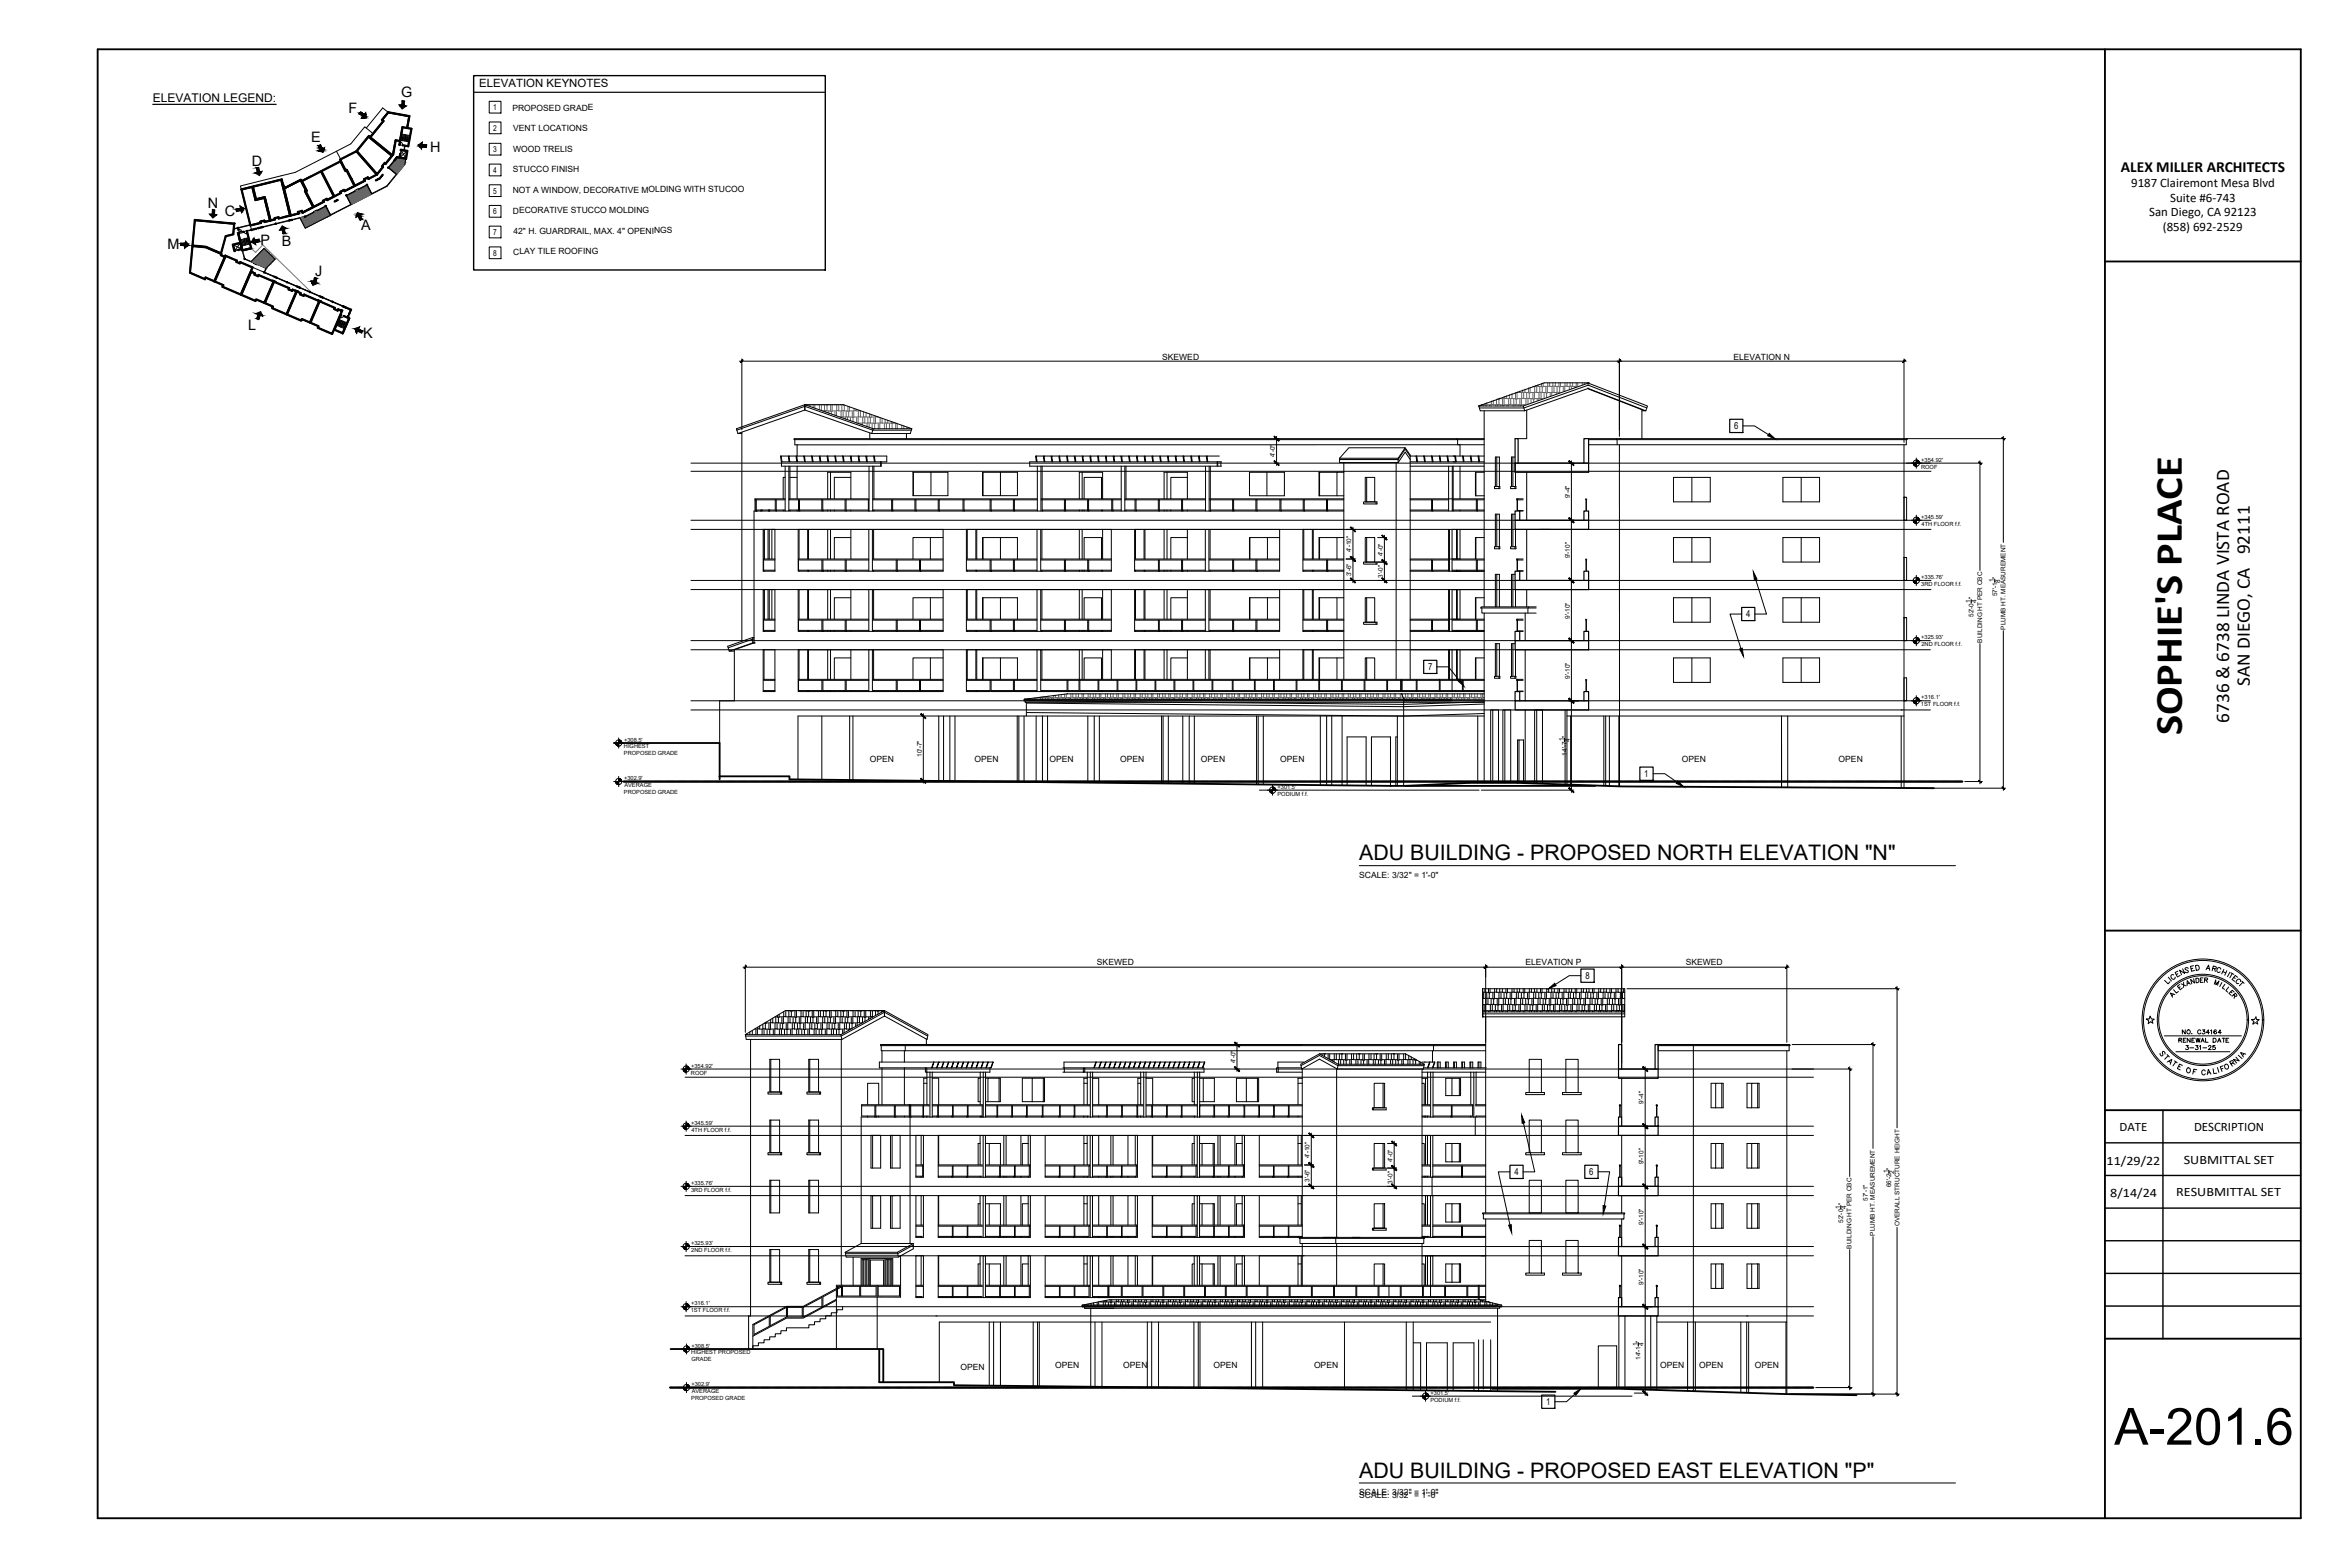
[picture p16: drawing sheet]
<svg xmlns="http://www.w3.org/2000/svg" width="914mm" height="610mm" viewBox="0 0 914 610" stroke-linecap="round" stroke-linejoin="round" font-family="sans-serif">
<defs><g id="words">
<text font-size="20" x="822.6" y="562">A-201.6</text>
<text font-size="15" x="848.9" y="286.1" transform="rotate(-90 848.9 286.1)">SOPHIE'S PLACE</text>
<g font-size="8.3">
<text x="528.9" y="334.6">ADU BUILDING - PROPOSED NORTH ELEVATION &quot;N&quot;</text>
<text x="528.9" y="574.8">ADU BUILDING - PROPOSED EAST ELEVATION &quot;P&quot;</text>
</g>
<g font-size="7.5">
<text x="875.4" y="266.9" transform="rotate(-90 875.4 266.9)">SAN DIEGO, CA 92111</text>
<text x="867.4" y="281.1" transform="rotate(-90 867.4 281.1)">6736 &amp; 6738 LINDA VISTA ROAD</text>
</g>
<text font-size="6" x="825.3" y="67">ALEX MILLER ARCHITECTS</text>
<g font-size="5.6">
<text x="156.2" y="37.8">G</text>
<text x="135.6" y="44">F</text>
<text x="121.1" y="55.3">E</text>
<text x="167.3" y="59.2">H</text>
<text x="98" y="64.4">D</text>
<text x="80.9" y="80.9">N</text>
<text x="87.4" y="84">C</text>
<text x="140.5" y="89.4">A</text>
<text x="101.4" y="95.3">P</text>
<text x="109.7" y="95.8">B</text>
<text x="65.2" y="96.9">M</text>
<text x="122.6" y="107.2">J</text>
<text x="96.5" y="128.2">L</text>
<text x="141.3" y="131.5">K</text>
</g>
<g font-size="5.3">
<text x="866.1" y="388.4">E</text>
<text x="846" y="417.3">E</text>
</g>
<g font-size="5">
<text x="829.3" y="72.9">9187 Clairemont Mesa Blvd</text>
<text x="844.5" y="78.5">Suite #6-743</text>
<text x="836.2" y="84.1">San Diego, CA 92123</text>
<text x="841.6" y="89.9">(858) 692-2529</text>
<text x="824.8" y="440">DATE</text>
<text x="853.7" y="440">DESCRIPTION</text>
<text x="819.7" y="453.1">11/29/22</text>
<text x="849.7" y="452.7">SUBMITTAL SET</text>
<text x="821.1" y="465.8">8/14/24</text>
<text x="846.8" y="465.4">RESUBMITTAL SET</text>
</g>
<g font-size="4.9">
<text x="843.5" y="382.1">C</text>
<text x="868.9" y="383.8">C</text>
<text x="847.4" y="385.2">X</text>
<text x="867.1" y="389.5">R</text>
<text x="846.7" y="406.8">RENEWAL DATE</text>
<text x="839.3" y="412">S</text>
<text x="849.1" y="409.6">3-31-25</text>
<text x="870.7" y="412.4">A</text>
<text x="864.3" y="417">O</text>
</g>
<text font-size="4.7" x="59.5" y="39.6">ELEVATION LEGEND:</text>
<g font-size="4.4">
<text x="186.5" y="34">ELEVATION KEYNOTES</text>
<text x="844.5" y="387.7">L</text>
</g>
<text font-size="4" x="841" y="383.8">L</text>
<g font-size="3.7">
<text x="674.8" y="167">6</text>
<text x="679.4" y="240.2">4</text>
<text x="555.7" y="260.8">7</text>
<text x="639.8" y="302.3">1</text>
<text x="616.9" y="380.9">8</text>
<text x="589.3" y="457.2">4</text>
<text x="618.4" y="457.2">6</text>
<text x="601.6" y="546.6">1</text>
</g>
<g font-size="3.3">
<text x="199.4" y="43.1">PROPOSED GRADE</text>
<text x="199.7" y="51.1">VENT LOCATIONS</text>
<text x="199.7" y="59.1">WOOD TRELIS</text>
<text x="199.6" y="67.1">STUCCO FINISH</text>
<text x="199.5" y="75.1">NOT A WINDOW, DECORATIVE MOLDING WITH STUCOO</text>
<text x="199.5" y="83.1">DECORATIVE STUCCO MOLDING</text>
<text x="199.8" y="91.1">42&quot; H. GUARDRAIL, MAX. 4&quot; OPENINGS</text>
<text x="199.7" y="99">CLAY TILE ROOFING</text>
<text x="452.2" y="139.9">SKEWED</text>
<text x="674.5" y="139.9">ELEVATION N</text>
<text x="338.5" y="296.4">OPEN</text>
<text x="379.2" y="296.4">OPEN</text>
<text x="408.4" y="296.4">OPEN</text>
<text x="435.8" y="296.4">OPEN</text>
<text x="467.3" y="296.4">OPEN</text>
<text x="498.2" y="296.4">OPEN</text>
<text x="654.4" y="296.4">OPEN</text>
<text x="715.4" y="296.4">OPEN</text>
<text x="528.9" y="341.5">SCALE: 3/32&quot; = 1'-0&quot;</text>
<text x="426.8" y="375.6">SKEWED</text>
<text x="593.6" y="375.6">ELEVATION P</text>
<text x="655.9" y="375.6">SKEWED</text>
<text x="373.7" y="533.1">OPEN</text>
<text x="410.5" y="532.1">OPEN</text>
<text x="437.1" y="532.1">OPEN</text>
<text x="472.1" y="532.1">OPEN</text>
<text x="511.3" y="532.1">OPEN</text>
<text x="646" y="532.1">OPEN</text>
<text x="661.2" y="532.1">OPEN</text>
<text x="682.8" y="532.1">OPEN</text>
<text x="528.9" y="581.7">SCALE: 3/32&quot; = 1'-0&quot;</text>
</g>
<g font-size="3.2">
<text x="191.9" y="42.8">1</text>
<text x="191.9" y="50.9">2</text>
<text x="191.9" y="59.2">3</text>
<text x="191.9" y="67.3">4</text>
<text x="191.9" y="75.3">5</text>
<text x="191.9" y="83.4">6</text>
<text x="191.9" y="91.4">7</text>
<text x="191.9" y="99.4">8</text>
</g>
<g font-size="2.5">
<text x="496.1" y="177.8" transform="rotate(-90 496.1 177.8)">4'-0&quot;</text>
<text x="610.8" y="193.8" transform="rotate(-90 610.8 193.8)">9'-4&quot;</text>
<text x="525.8" y="214.8" transform="rotate(-90 525.8 214.8)">4'-10&quot;</text>
<text x="538" y="216.3" transform="rotate(-90 538 216.3)">4'-0&quot;</text>
<text x="610.8" y="217.3" transform="rotate(-90 610.8 217.3)">9'-10&quot;</text>
<text x="525.8" y="224.1" transform="rotate(-90 525.8 224.1)">3'-6&quot;</text>
<text x="538" y="224.7" transform="rotate(-90 538 224.7)">3'-0&quot;</text>
<text x="775.9" y="226.6" transform="rotate(-90 775.9 226.6)">1</text>
<text x="778.3" y="226.7" transform="rotate(-90 778.3 226.7)">8</text>
<text x="777.1" y="232" transform="rotate(-90 777.1 232)">57'-1 &quot;</text>
<text x="766.7" y="234.5" transform="rotate(-90 766.7 234.5)">1</text>
<text x="769.1" y="234.6" transform="rotate(-90 769.1 234.6)">4</text>
<text x="610.8" y="240.7" transform="rotate(-90 610.8 240.7)">9'-10&quot;</text>
<text x="767.9" y="240" transform="rotate(-90 767.9 240)">52'-0 &quot;</text>
<text x="780.4" y="245" transform="rotate(-90 780.4 245)">PLUMB HT. MEASUREMENT</text>
<text x="771.2" y="250" transform="rotate(-90 771.2 250)">BUILDING HT PER CBC</text>
<text x="610.8" y="264.1" transform="rotate(-90 610.8 264.1)">9'-10&quot;</text>
<text x="608.4" y="288.5" transform="rotate(-90 608.4 288.5)">1</text>
<text x="609.7" y="293.9" transform="rotate(-90 609.7 293.9)">14'-7 &quot;</text>
<text x="610.9" y="288.5" transform="rotate(-90 610.9 288.5)">4</text>
<text x="358.6" y="294.4" transform="rotate(-90 358.6 294.4)">10'-7&quot;</text>
<text x="480.7" y="413.6" transform="rotate(-90 480.7 413.6)">4'-0&quot;</text>
<text x="639.5" y="429.5" transform="rotate(-90 639.5 429.5)">9'-4&quot;</text>
<text x="509.6" y="450.6" transform="rotate(-90 509.6 450.6)">4'-10&quot;</text>
<text x="541.9" y="452.1" transform="rotate(-90 541.9 452.1)">4'-0&quot;</text>
<text x="639.5" y="453" transform="rotate(-90 639.5 453)">9'-10&quot;</text>
<text x="509.6" y="459.8" transform="rotate(-90 509.6 459.8)">3'-6&quot;</text>
<text x="541.9" y="460.4" transform="rotate(-90 541.9 460.4)">3'-0&quot;</text>
<text x="734.7" y="456.5" transform="rotate(-90 734.7 456.5)">1</text>
<text x="735.9" y="461.9" transform="rotate(-90 735.9 461.9)">66'-2 &quot;</text>
<text x="737.1" y="456.5" transform="rotate(-90 737.1 456.5)">2</text>
<text x="726.8" y="467.1" transform="rotate(-90 726.8 467.1)">57'-1&quot;</text>
<text x="716" y="470.2" transform="rotate(-90 716 470.2)">1</text>
<text x="718.3" y="470.3" transform="rotate(-90 718.3 470.3)">4</text>
<text x="639.5" y="476.4" transform="rotate(-90 639.5 476.4)">9'-10&quot;</text>
<text x="717.2" y="475.7" transform="rotate(-90 717.2 475.7)">52'-0 &quot;</text>
<text x="739.2" y="477" transform="rotate(-90 739.2 477)">OVERALL STRUCTURE HEIGHT</text>
<text x="720.5" y="485.7" transform="rotate(-90 720.5 485.7)">BUILDING HT PER CBC</text>
<text x="729.6" y="480.7" transform="rotate(-90 729.6 480.7)">PLUMB HT. MEASUREMENT</text>
<text x="639.5" y="499.8" transform="rotate(-90 639.5 499.8)">9'-10&quot;</text>
<text x="637.2" y="523.6" transform="rotate(-90 637.2 523.6)">1</text>
<text x="639.6" y="523.6" transform="rotate(-90 639.6 523.6)">4</text>
<text x="638.4" y="529.1" transform="rotate(-90 638.4 529.1)">14'-1 &quot;</text>
</g>
<g font-size="2.2">
<text x="747.6" y="179.6">+354.92'</text>
<text x="747.5" y="182.3">ROOF</text>
<text x="747.6" y="201.8">+345.59'</text>
<text x="747.7" y="204.5">4TH FLOOR f.f.</text>
<text x="747.6" y="225.3">+335.76'</text>
<text x="747.6" y="227.9">3RD FLOOR f.f.</text>
<text x="747.6" y="248.7">+325.93'</text>
<text x="747.6" y="251.3">2ND FLOOR f.f.</text>
<text x="747.5" y="274.7">1ST FLOOR f.f.</text>
<text x="747.6" y="272.1">+316.1'</text>
<text x="242.8" y="291.2">HIGHEST</text>
<text x="242.8" y="293.8">PROPOSED GRADE</text>
<text x="242.8" y="288.5">+308.5'</text>
<text x="242.8" y="303.5">+302.9'</text>
<text x="242.8" y="308.9">PROPOSED GRADE</text>
<text x="242.9" y="306.2">AVERAGE</text>
<text x="497.1" y="309.5">PODIUM f.f.</text>
<text x="497.1" y="306.8">+301.5'</text>
<text x="268.8" y="418">ROOF</text>
<text x="268.9" y="415.4">+354.92'</text>
<text x="268.9" y="437.6">+345.59'</text>
<text x="269" y="440.3">4TH FLOOR f.f.</text>
<text x="268.9" y="461">+335.76'</text>
<text x="268.9" y="463.7">3RD FLOOR f.f.</text>
<text x="268.9" y="484.4">+325.93'</text>
<text x="269" y="487.1">2ND FLOOR f.f.</text>
<text x="268.9" y="507.8">+316.1'</text>
<text x="268.8" y="510.5">1ST FLOOR f.f.</text>
<text x="269" y="526.9">HIGHEST PROPOSED</text>
<text x="269" y="524.3">+308.5'</text>
<text x="269" y="529.6">GRADE</text>
<text x="269" y="539.2">+302.9'</text>
<text x="269" y="544.6">PROPOSED GRADE</text>
<text x="269.1" y="541.9">AVERAGE</text>
<text x="556.6" y="545.3">PODIUM f.f.</text>
<text x="556.6" y="542.6">+301.5'</text>
</g>
<g font-size=".2">
<text x="156.4" y="54.9" transform="rotate(7 156.4 54.9)">DN</text>
<text x="158.1" y="55.2" transform="rotate(7 158.1 55.2)">UP</text>
<text x="95.7" y="92.7" transform="rotate(-14 95.7 92.7)">UP</text>
<text x="133" y="124.5" transform="rotate(-159 133 124.5)">DN</text>
<text x="134.5" y="125.2" transform="rotate(-157 134.5 125.2)">UP</text>
</g>
</g></defs>
<g fill="none" stroke="#000" stroke-width=".39">
<path d="M190.4 39.4h4.5v4.6h-4.5zM130.9 58.8l-16 8.3-21.4 5.2 .4 1.5M145.1 51.9l-3.2-2.6-5.4 6.7-5.6 2.8 1.6 3.1M151 43.6l-2.1-1.6-6.4 7.8M155.8 55.2l-.2 1.1zM155.8 55.3l.6 .4 .2 .7M155.8 54.6l3.3 .6M155.9 54.3l3.3 .6M155.9 54l3.3 .6M156 53.7l3.2 .6M156 53.4l3.3 .6M156.1 53.1l3.3 .6"/>
<path d="M156.1 52.8l3.3 .6M156.1 58.4l1.8 3.2M156.2 58.5l-.5 2.6 2.1 .4 .4-2.6-2.1-.4-.2 1.4M156.2 52.5l3.3 .5M156.2 52.2l3.3 .5M156.7 54l-.1 .7M157.5 56.7l-.3 1.7M157.6 56.8l-.3 1.6M157.9 52.5l-.4 2.4M158.4 58.8l-2.8 2.4M158.4 54.3l-.1 .7M190.4 47.5h4.5v4.5h-4.5z"/>
<path d="M190.4 55.8h4.5v4.5h-4.5zM94.3 75.1l3.6 14.7M134.7 76.2l1.8 3.3-7.9 4.1-1.7-3.4M134.9 76.1l1.8 3.5M138.2 74.3l-3.3 1.6M138.2 74.4l-3.3 1.7M142.7 71.9l-3.4 1.7M142.7 72.1l-3.3 1.6M142.8 72l1.8 3.5M151.2 65.4l3 2.4-3.7 4.5-5.8 3-1.8-3.3M151.2 65.2l3.2 2.6M153.3 62.4l-2.1 2.7"/>
<path d="M153.4 62.5l-2.1 2.7M157.9 61.8l-.4 2.2-6.9 8.5-31.8 16.3-2.1-4M190.4 63.8h4.5v4.6h-4.5zM190.4 71.9h4.5v4.6h-4.5zM190.4 79.9h4.5v4.6h-4.5zM90.7 95.3l3.4 1.5M92.6 88.7l-1.6 .5M92.7 97.1l-1.3 .4-.5-2.2 2.5-.6 .5 2-2.5 .7M92.9 89.4l.8 .1 .4 .6M93.1 90.3l1-.2zM93.5 94.6l-2.2 2.9M94.3 97.5l.8 3.3 3.6 1.5"/>
<path d="M94.4 97.5l.8 3.2 3.6 1.5M95 90.2l.4 .6 .8 .1M95 92.9l.6 2.4M95 92.9l-1.6 .4M95.8 92.7l.2 .7M95.9 90l.2 1zM96.6 92.5l-1.6 .4M96.7 92.8l-3.2 .8M96.8 93.1l-3.3 .8M96.9 93.4l-3.3 .8M96.9 93.7l-3.2 .8M97 94l-3.2 .8"/>
<path d="M97.1 94.3l-3.3 .8M97.2 94.6l-3.3 .8M97.2 94.9l-3.2 .8M97.3 87.4l-6.3 1.6M97.3 87.6l-4.6 1.1M97.7 89.4l-1.6 .3M97.8 89.5l-1.6 .4M100.4 88.7l-.7 .2M100.4 88.9l-.7 .1M101.6 86.6v.2M122.1 82.5l-3.2 1.6-16.6 4.1M122.2 82.6l-3.3 1.7-16.6 4.1"/>
<path d="M126.6 80.1l-3.3 1.8M126.7 80.3l-3.3 1.7M126.7 80.3l1.9 3.5M190.4 88h4.5v4.5h-4.5zM190.4 96.1h4.5v4.5h-4.5zM97.7 101.7l5-5.1 4.3 4.2-3.4 3.5M98.7 104.2l35.2 15.1M99.9 102.9l3.5 1.5-.6 1.5M100 102.7l3.7 1.6-.8 1.6 3.8 1.6M102.9 106.1l3.7 1.6M107.9 108.2l7.6 3.3M116.7 112l7.7 3.3"/>
<path d="M116.8 111.9l7.6 3.3M125.6 115.9l7.7 3.2M125.6 115.7l7.7 3.3M134.9 119.8l.6 .3M134.9 119.7l.6 .3M131 126.5l3 1.3M131.1 126.3l3 1.3M131.2 126l3.1 1.3M131.3 125.7l3.1 1.3M131.4 125.4l3.1 1.3M131.6 125.1l3 1.3M131.7 124.8l3 1.4"/>
<path d="M131.8 124.6l3.1 1.3M131.9 124.3l1.6 .7M132.7 124.6l-.3 .7M132.8 122.6l-.4 .9zM133.5 125l-1 2.2M133.5 125l1.5 .6M133.7 123l-.5 .5h-.8M134.2 125.3l-.3 .7M135.7 122.3l-.2 .6M135.9 122.3l-.3 .6M136.3 121l-.3 .6M136.4 121.1l-.3 .6"/>
<path d="M288.7 139.6v27.6M630.1 139.6v30.2M740.9 139.6v32.5M287.7 140.5h454.1M313.2 158.1l-26.5 9.2-.2-.5 26.7-9.4v2.1M313.2 158.1h.1M313.2 159.5v-2.1l26.6 9.4M313.2 158.1l26.4 9.2-.4 1.4-26-9.2M313.2 157.4h15l26.6 9.4M313.2 159.5l-26.1 9.2M575.4 157.9l25.5-9h17.4l-25.6 9zM575.4 157.9l.6 1.9h17.3"/>
<path d="M577.5 159.8v76.3M592.7 157.9l.6 1.9M594 159.6v11h-3.3M617.7 151l22.7 8.8h-1.5M617.7 148.9l23.3 9-.6 1.9M617.7 149.7l23.1 9M618 151.3l20.9 8.1v11.2M618.3 151l-25 8.8M618.3 149.7l-25.4 9h-17.3M286.7 167.3l.4 1.4M287.1 168.7h1.6M288.7 168.1v81.4"/>
<path d="M304 177.4h-.3l.3 2.3h.3M304.1 179.7v1.7h38.8v-1.7h-.2M304.3 179.7h2.7M306.7 177.4h-2.7l.3 2.3M307 177.4l.3 2.3h-.3l-.3-2.3h3.3M307.3 179.7h2.7M309.3 171v2.1l258.8-.1v4.4M309.7 177.4l.3 2.3h.3l-.3-2.3M310 177.4h2.7M310.2 173.1v4.3M310.3 179.7h2.8M312.7 177.4h.3l.3 2.3h-.2z"/>
<path d="M313 177.4h2.8M313.3 179.7h2.8M315.8 177.4h.2l.4 2.3h-.3zM316 177.4h8.9M316.4 179.7h2.7M318.8 177.4l.3 2.3h.3l-.3-2.3M319.4 179.7h2.7M321.8 177.4l.3 2.3h.3l-.3-2.3M322.4 179.7h2.7M324.9 177.4h.2l.3 2.3h-.3zM325.1 177.4h2.8M325.4 179.7h2.8"/>
<path d="M327.9 177.4h.3l.3 2.3h-.3zM328.2 177.4h3M328.5 179.7h2.7M330.9 177.4l.3 2.3h.3l-.3-2.3h2.7M331.5 179.7h2.7M334.2 177.4h-.3l.3 2.3h.3l-.3-2.3h2.7l.3 2.3h.3l-.3-2.3h2.7M334.5 179.7h2.7M336.9 177.4h.3M337.5 179.7h2.8M338.4 168.4v2.2M339.8 166.8l-.2 .5h15M339.8 166.8h15"/>
<path d="M339.9 177.4h.3l.3 2.3h-.2zM340.2 177.4h4.8v2.3h-2.1M340.5 179.7h2.2M342.7 179.7v1.7M352.7 168.7v1.9M354.8 166.8l-.6 1.9h-15M403.2 177.4h-.2l.3 2.3h.2l-.3-2.3h2.8M403.3 179.7h-2.6v1.7h74.6M403.5 179.7h2.8M406.3 177.4l.3 2.3h-.3l-.3-2.3h3.3M406.6 179.7h2.7M409 177.4l.3 2.3h.3l-.3-2.3h2.7"/>
<path d="M409.6 179.7h2.7M412.3 177.4h-.3l.3 2.3h.3l-.3-2.3h2.7M412.6 179.7h2.7M415.3 177.4h-.3l.3 2.3h.3l-.3-2.3h6M415.6 179.7h2.7M418 177.4l.3 2.3h.3l-.3-2.3M418.6 179.7h2.8M421.1 177.4l.3 2.3h.2l-.3-2.3h2.8M421.6 179.7h2.8M424.4 177.4h-.3l.3 2.3h.3l-.3-2.3h2.7M424.7 179.7h2.7M427.4 177.4h-.3l.3 2.3h.3l-.3-2.3h3"/>
<path d="M427.7 179.7h2.7M430.1 177.4l.3 2.3h.3l-.3-2.3h2.7M430.7 179.7h2.7M433.4 177.4h-.3l.3 2.3h.3l-.3-2.3h2.7l.3 2.3h.3l-.3-2.3h2.8M433.7 179.7h2.7M436.1 177.4h.3M436.7 179.7h2.8M439.4 177.4h-.2l.3 2.3h.2l-.3-2.3h2.8M439.7 179.7h2.8M442.5 177.4h-.3l.3 2.3h.3l-.3-2.3h3M442.8 179.7h2.7M445.2 177.4l.3 2.3h.3l-.3-2.3h2.7"/>
<path d="M445.8 179.7h2.7M448.5 177.4h-.3l.3 2.3h.3l-.3-2.3h3M448.8 179.7h2.8M451.3 177.4l.3 2.3h.3l-.4-2.3h2.8l.3 2.3h.3l-.3-2.3h2.7M451.9 179.7h2.7M454.3 177.4h.3M454.9 179.7h2.7M457.6 177.4h-.3l.3 2.3h.3l-.3-2.3h2.7M457.9 179.7h2.7M460.6 177.4h-.3l.3 2.3h.3l-.3-2.3h2.7M460.9 179.7h2.7M463.6 177.4h-.3l.3 2.3h.3l-.3-2.3h2.7"/>
<path d="M463.9 179.7h2.8M466.6 177.4h-.3l.4 2.3h.2l-.3-2.3h2.8M466.9 179.7h2.8M469.6 177.4h-.2l.3 2.3h.3l-.4-2.3h4.9M470 179.7h3.6M473.6 179.7h.2v1.7M473.6 179.7v1.7M473.8 179.7h1.3M475.3 179.7h-.2v1.7M495.8 170.6h1.9M496.7 169.8v11.3M521.2 178.3l3.6-4.1h22l-2.8 4.1v1.7"/>
<path d="M521.2 178.3h22.8M521.2 178.3v1.7h22.8M522.9 180v84.3M543.2 179.9v84.4M546.8 174.2l1.9 2.8v87.3M548.7 177.4h20.4M548.7 179.7h20.7M548.7 177.5l-1.9-2.8-2.8 4.1h-22.8M548.7 178.7l-1.9-2.8-2.8 4.1M551 177.4h.3l.3 2.3h-.3zM554 177.4h.3l.3 2.3h-.3zM557 177.4h.3l.3 2.3h-.3z"/>
<path d="M560.1 177.4h.2l.3 2.3h-.2zM563.1 177.4h.2l.4 2.3h-.3zM565.4 177.4h.7l.3 2.3h.3l-.3-2.3h-.3M566.9 170.6v.4M567.2 171v2h10.3M569.1 177.4h.3l.3 2.3h-.3zM569.4 177.4h8.1M569.7 179.7h2.7M572.1 177.4l.3 2.3h.3l-.3-2.3M572.7 179.7h4.8M575.1 177.4h.3l.3 2.3h-.3zM577.5 170.6h-268.5v.4h268.5"/>
<path d="M582.4 177.8v11.5M588.7 177.8v11.5M589.5 177.8h-1.4v11.5M611.4 179.3v129M618.1 170.6h162.3M628.9 170.6v.4M629.2 171v2M630.1 170.6h.1M630.1 173l.1 132.9M678.2 165.7h4.5l5.4 3.4M740.9 173v133.6M741.8 171v2h-123.7"/>
<path d="M742 170.6v.4h-123.9M745.6 178.2v4M745.6 179.1v.1M745.7 179h-.1M745.9 179l-.3 .3M746 179l-.4 .4M746.1 179l-.5 .5M746.1 179.1l-.5 .4M746.2 179.1l-.6 .6M746.3 179.2l-.7 .7M746.5 179.3l-1.7 1.7 .8-.8-.7 .9 .7-.6M746.6 179.5l-.7 .7"/>
<path d="M746.6 179.5l-.6 .7M746.7 179.6l-.6 .6M746.7 179.7l-.5 .5M746.7 179.7l-.4 .5M746.8 179.9l-.3 .3M746.8 180l-.2 .2M770.4 179.3v42.6M779.5 169.8v41.2M268.8 183.3h482.6M268.8 180.2h502.5M293.8 194.4h.4v4.4M294.2 198.8h.1"/>
<path d="M294.3 198.4v.4M296 198.8h3M296 198.8h-2.6v51.3M296 198.4v.4M296.4 198.4v.4M296.5 198.4v.4M299 198.8h.5M299 198.4v.4M299.4 198.4v.4M299.5 198.8h6M299.5 198.4v.4M301.7 194.4h.3v4.4"/>
<path d="M301.7 194.4h-7.5v4h7.5M301.7 194.4v4.4M302 194.4h3.5M304.7 198.4v.4M305.5 185.7h-.8v8.4M305.5 194.1h-11.7v4.7M305.5 198.4h-3.3v.4M305.5 181.4v17.4M306.9 181.4v17.4h-1.4M306.9 198.8h31.2M307 194.4h3.7M307 194.1h31.1"/>
<path d="M307.1 198.4h3.6M307.4 181.4v12.7M307.4 198.4v.4M307.4 185.7h2.8M310.2 181.4v12.7M310.2 198.4v.4M310.7 194.4h.4v4.4M310.7 194.4v4.4M311.1 194.4h27M319.8 194.4v4.4M319.8 198.4h-8.6v.4M320.2 194.4v4.4"/>
<path d="M322.1 194.1v-10.4h9v10.4M322.1 198.4v.4M323.2 183.7v10.4M323.2 198.4v.4M324.6 198.4v.4M328.8 198.4h-8.5v.4M328.8 194.4v4.4M329.2 194.4v4.4M329.3 198.4h8.6M329.3 198.4v.4M331.1 198.4v.4M331.1 185.7h-6.5v8.4"/>
<path d="M337.9 194.4v4.4M338.1 181.4v17.4M339.6 181.4v17.4h-1.5M339.6 198.8h183.3M339.7 194.4h7.2M339.7 194.1h63.9M339.7 198.4h7.2M340 181.4v12.7M340 198.4v.4M346.9 194.4h.4v4.4M346.9 194.4v4.4M347.3 194.4h56.3"/>
<path d="M347.4 198.4h8.6M347.5 198.4v.4M355.2 183.7h13.6v9.1h-13.6zM355.4 183.7v9.1M356 194.4v4.4M356.4 194.4v4.4M356.4 198.4h8.7M356.5 198.4v.4M362.2 183.7v9.1M365.1 194.4v4.4M365.5 194.4l-.1 4.4M365.5 198.4h9.2"/>
<path d="M365.6 198.4v.4M374.7 194.4v4.4M375.1 194.4v4.4M375.1 198.4h10.2M375.2 198.4v.4M382.5 183.7v9.1M385.3 194.4v4.4M385.7 194.4l-.1 4.4M389.3 183.7v9.1h-7v-9.1h13.6v9.1h-6.6M394.3 194.4v4.4M394.3 198.4h-8.6v.4M394.7 194.4v4.4"/>
<path d="M394.7 198.4h8.9M394.8 198.4v.4M403.6 181.4v17.4M405 181.4v17.4M405.1 194.4h31.2M405.1 194.1h31.2M405.5 181.4v12.7M405.5 194.4v4.4M405.5 198.4h8.7M405.6 198.4v.4M414.2 194.4v4.4M414.6 194.4v4.4"/>
<path d="M414.6 198.4h8.6M414.7 198.4v.4M420 194.1v-10.4h9v10.4M420 198.4v.4M421.1 183.7v10.4M421.1 198.4v.4M421.8 194.1v-8.4h6.8v8.4M421.8 198.4v.4M423.2 194.4v4.4M423.7 194.4l-.1 4.4M423.7 198.4h8.9M423.7 198.4v.4"/>
<path d="M428.6 198.4v.4M429 198.4v.4M432.6 194.4v4.4M433 194.4v4.4M433 198.4h3.3M433.1 198.4v.4M436.3 181.4v17.4M437.7 181.4v17.4M437.8 194.4h31.3M437.8 194.1h31.3M437.8 198.4h3.8M438.1 181.4v12.7"/>
<path d="M438.1 198.4v.4M441.6 194.4v4.4M442.1 194.4l-.1 4.4M442.1 198.4h8.6M442.2 198.4v.4M450.7 194.4v4.4M451.1 194.4v4.4M453 194.1v-10.4h9v10.4M453 198.4v.4M454.1 183.7v10.4M454.1 198.4v.4M455.6 198.4v.4"/>
<path d="M459.8 198.4h-8.6v.4M459.8 194.4v4.4M460.2 194.4l-.1 4.4M460.2 198.4h8.9M460.3 198.4v.4M462 185.7h-6.4v8.4M462 198.4v.4M469.1 181.4v17.4M470.5 181.4v17.4M470.6 194.4h52.3M470.6 194.1h52.3M470.9 181.4v12.7"/>
<path d="M471 194.4l-.1 4.4M471 198.4h8.6M471.1 198.4v.4M479.6 194.4v4.4M480 194.4v4.4M480 198.4h8.7M480.1 198.4v.4M486.2 183.7h13.6v9.2h-13.6zM488.7 194.4v4.4M489.1 194.4v4.4M489.1 198.4h8.9M489.2 198.4v.4"/>
<path d="M493 183.7v9.2M498 194.4v4.4M498.5 194.4l-.1 4.4M507.1 198.4h-8.6v.4M507.1 194.4v4.4M507.6 194.4l-.1 4.4M513.4 183.7h-.2v9.2h9.7M516.2 194.4v4.4M516.2 198.4h-8.6v.4M516.6 194.4l-.1 4.4M520.2 183.7h-6.8v9.2M522.9 183.7h-2.7v9.2"/>
<path d="M522.9 198.4h-6.2v.4M530.6 195.2h5.2v.8h-5.2zM531.2 195.2v-9.5h3.7v9.5M531.4 195.2h3.7M531.8 185.7v9.5M535.4 195.2v.8M548.7 194.1h28.8M548.7 194.4h8.4M548.7 198.4h8.4M548.7 198.8h28.8M548.7 181.4h28.8M557.1 194.4h.3v4.4"/>
<path d="M557.1 194.4v4.4M557.4 194.4h6.3M563.7 198.4h-6.2v.4M563.7 181.4v17.4M565.1 181.4v17.4M565.1 194.4h9.3M565.1 198.4h9.3M565.4 181.4v17.4M568.1 181.4v12.7M568.1 198.4v.4M574.3 183.7v9.2M574.4 194.4h.4v4.4"/>
<path d="M574.4 194.4v4.4M574.8 194.4h2.7M574.9 198.4h2.6M575 198.4v.4M577.5 183.7h-3.4v9.2h3.4M581.5 189.3h2.1v.8h-2.1zM581.9 189.3v-11.5h1.5v11.5M583.3 189.3v.8M587.8 189.3h2.1v.8h-2.1zM589.5 189.3v.8M589.7 183.7v5.6M590.3 194.4v4.2h2.4"/>
<path d="M590.5 194.4v4.2M590.6 194.1v.3M591.3 198.8h1.4M592.7 194.1h-2.5v.3h2.5M594 183.7v18.7M617 194.1v.3M617.2 194.4v4.2M617.4 194.1v.3M651.2 185.7h14.3v9.5h-14.3zM658.3 185.7v9.5M693.7 185.7h14.3v9.5h-14.3zM700.9 185.7v9.5"/>
<path d="M740.9 193.5v8.9M740.9 193.5h1v8.9h-1M740.9 193.5h.1M744.5 180.2h.1M744.7 180.2l-.2 .1M744.8 180.2l-.3 .3M744.9 180.2l-.4 .4M745.1 180.2l-.6 .5M745.1 180.2l-.5 .5M745.3 180.2l-.6 .6M745.5 180.2l-.8 .7 .9-.7M745.6 181.4h.1"/>
<path d="M745.6 180l.8-.8-.8 .9M745.6 180.7l-.6 .5M745.6 180.8l-.3 .5M745.6 181.1l-.3 .2M745.6 181.3v.1M745.7 180.2l.8-.8-.7 .8M746.8 180.2h.1M746.8 180.1l-.1 .1M268.8 206h482.6M268.8 202.4h482.6M297 206v16.2h4.5v-16.2M297.1 217.8h4.4"/>
<path d="M297.3 206v11.5M297.4 206v11.5M298.9 206v11.5M299.3 206v11.5M300.3 206v11.5M301.5 217.5h-4.4v4.3h4.4M310.6 206v16.2h4M310.7 217.8h27.4M310.9 206v11.5M314.3 206v11.5M314.6 206v11.5M319.8 217.8v4.4"/>
<path d="M320.2 217.8v4.4M322.1 206v11.5M323.2 206v11.5M328.9 217.8v4.4M329.3 217.8v4.4M331.1 209.1h-6.5v8.4M331.1 206v11.5M338.1 217.5h-27.4v4.3h9.1M338.1 206v16.2M339.5 206v16.2M339.6 217.8h27.4M339.6 217.5h27.4"/>
<path d="M339.9 206v11.5M348.7 217.8v4.4M349.1 217.8v4.4M357.8 217.8v4.4M358.2 217.8v4.4M362 209.1v8.4M367 209.1h-11.8v8.4M367 206v16.2h-18.3M376 206v16.2h56.4v-16.2M376.1 217.8h27.4M376.1 217.5h27.4M376.4 206v11.5"/>
<path d="M379.7 206v11.5M380.1 206v11.5M382.3 217.5v-8.4h13.6v8.4M382.5 209.1v8.4M385.3 217.8v4.4M385.6 217.8v4.4M389.3 209.1v8.4M394.3 217.8v4.4M394.7 217.8v4.4M403.5 206v16.2M404.9 206v16.2M405 217.8h27.4"/>
<path d="M405 217.5h27.4M405.4 206v11.5M414.2 217.8v4.4M414.6 217.8v4.4M420 206v11.5M421.1 206v11.5M421.8 217.5v-8.4h6.8v8.4M423.2 217.8v4.4M423.6 217.8v4.4M429 206v11.5M441.5 206v16.2h18.8M441.6 217.8h27.4"/>
<path d="M441.6 217.5h27.4M441.8 206v11.5M445.2 206v11.5M445.5 206v11.5M450.8 217.8v4.4M451.1 217.8v4.4M453 206v11.5M454.1 206v11.5M459.8 217.8v4.4M460.1 217.8v4.4M462 209.1h-6.4v8.4M462 206v11.5"/>
<path d="M469 206v16.2M470.4 206v16.2M470.5 217.8h27.4M470.5 217.5h27.4M470.9 206v11.5M479.6 217.8v4.4M480 217.8v4.4M486.4 209.1v8.4M488.7 217.8v4.4M489.1 217.8v4.4M493.2 209.1v8.4M497.9 209.1h-11.7v8.4"/>
<path d="M497.9 206v16.2h-17.8M507 206v16.2h15.9M507.1 217.8h15.8M507.1 217.5h15.8M507.3 206v11.5M510.7 206v11.5M511 206v11.5M513.4 209.1v8.4M516.2 217.8v4.4M516.6 217.8v4.4M520.2 209.1v8.4M522.9 209.1h-9.7v8.4"/>
<path d="M523.8 217.5h3.5M526.4 205.1v21.6M530.6 218.7h5.2v.8h-5.2zM531.2 218.7v-9.6h3.7v9.6M531.4 218.7h3.7M531.8 209.1v9.6M535.4 218.7v.8M536.1 209.1h3.5M536.1 218.7h3.5M538.7 208.2v18.5M548.7 217.8h8.4M548.7 217.5h28.8"/>
<path d="M557.1 217.8h.3v4.4M557.1 217.8v4.4M557.4 217.8h6.3M563.7 206v16.2M564 206v16.2M565 206v16.2M565.1 217.8h12.4M566.7 206v11.5M567 206v11.5M568.1 206v11.5M574.3 209.1v8.4M574.4 217.8v4.4"/>
<path d="M574.8 217.8v4.4M577.5 209.1h-3.4v8.4M581.5 212.7h2.1v.8h-2.1zM581.9 212.7v-12.7h1.5v12.7M582.4 200v12.7M583.3 212.7v.8M587.8 212.7h2.1v.8h-2.1zM588.7 200v12.7M589.5 212.7v.8M589.5 200h-1.4v12.7M589.7 206v6.7M590.3 217.8v4.2h2.4"/>
<path d="M590.5 217.8v4.2M590.6 217.5v.3M592.7 217.5h-2.5v.3h2.5M594 206v19.8M617 217.5v.3M617.2 217.8v4.2M617.4 217.5v.3M651.2 209.1h14.3v9.6h-14.3zM658.3 209.1v9.6M693.7 209.1h14.3v9.6h-14.3zM700.9 209.1v9.6M740.9 216.9h1v8.9h-1z"/>
<path d="M740.9 202.4h.1M740.9 216.9h.1M744.6 202.4h.1M744.7 202.4l-.2 .2M744.8 202.4l-.3 .3M744.9 202.4l-.4 .4M745 202.4l-.5 .5M745 203.4l.6-.6-.5 .7M745.1 202.4l-.5 .5M745.3 202.4l-.7 .6M745.3 202.4l-.6 .7M745.6 202.4l-.8 .8"/>
<path d="M745.6 202.4l-.8 .8 1.7-1.7zM745.6 203.6h.1M745.6 200.4v4M745.6 201.8l.5-.5-.5 .6M745.6 202.5l-.7 .8M745.6 202.6l-.7 .8 .7-.7M745.6 202.9l-.5 .6M745.6 203l-.4 .5M745.6 203.2l-.3 .3M745.6 203.3l-.2 .3M745.6 203.4v.1M745.8 201.2l-.2 .1"/>
<path d="M745.9 201.2l-.3 .3M746 201.3l-.4 .3M746.2 201.3l-.6 .7M746.3 201.4l-.7 .6M746.3 201.4l-.7 .9M746.5 201.6l-.6 .8M746.6 201.7l-.6 .7M746.7 201.8l-.5 .6M746.7 201.9l-.4 .5M746.8 202.1l-.4 .3M746.8 202.4h.1M746.8 202.3l-.1 .1"/>
<path d="M268.8 229.4h482.6M268.8 225.8h482.6M297 229.4v16.2h4.5v-16.2M297.3 221.8v.4M297.3 229.4v11.5M297.4 229.4v11.5M298.9 229.4v11.5M299.3 229.4v11.5M300.3 229.4v11.5M310.6 229.4v16.2h4M310.9 221.8v.4M310.9 229.4v11.5"/>
<path d="M314.3 221.8v.4M314.3 229.4v11.5M314.6 221.8v.4M314.6 229.4v11.5M314.6 222.2h14.3M320.2 221.8h8.7M320.3 221.8v.4M322.1 221.8v.4M322.1 229.4v11.5M323.2 221.8v.4M323.2 229.4v11.5M324.6 221.8v.4"/>
<path d="M328.9 222.2h.4M329.3 221.8h8.8M329.3 222.2h19.4M329.3 221.8v.4M331.1 232.5h-6.5v8.4M331.1 221.8v.4M331.1 229.4v11.5M338.1 229.4v16.2M339.5 229.4v16.2M339.6 221.8h9.1M339.9 221.8v.4M339.9 229.4v11.5"/>
<path d="M349.2 221.8h8.6M349.2 221.8v.4M358.2 221.8h8.8M358.3 221.8v.4M362 232.5v8.4M367 232.5h-11.8v8.4M367 229.4v16.2h-17.8M376 229.4v16.2h38.7M376.2 221.8h9.1M376.4 221.8v.4M376.4 229.4v11.5M379.7 221.8v.4"/>
<path d="M379.7 229.4v11.5M380.1 221.8v.4M380.1 229.4v11.5M382.5 232.5v8.4M385.7 221.8h8.6M385.8 221.8v.4M389.3 232.5v8.4M394.7 221.8h8.8M394.8 221.8v.4M403.5 229.4v16.2M404.9 229.4v16.2M405.1 221.8h9.1"/>
<path d="M405.4 221.8v.4M405.4 229.4v11.5M414.6 221.8h8.6M414.7 221.8v.4M420 221.8v.4M420 229.4v11.5M421.1 221.8v.4M421.1 229.4v11.5M421.8 221.8v.4M423.7 221.8h8.7M423.7 221.8v.4M428.6 221.8v.4"/>
<path d="M429 221.8v.4M429 229.4v11.5M432.4 229.4v16.2h-9.2M441.5 229.4v16.2h9.7M441.6 221.8h9.2M441.8 221.8v.4M441.8 229.4v11.5M445.2 221.8v.4M445.2 229.4v11.5M445.5 221.8v.4M445.5 229.4v11.5M453 221.8v.4"/>
<path d="M453 229.4v11.5M454.1 221.8v.4M454.1 229.4v11.5M455.6 221.8v.4M459.8 221.8h-8.6v.4M460.2 221.8h8.8M460.3 222.2h19.3M460.3 221.8v.4M462 232.5h-6.4v8.4M462 221.8v.4M462 229.4v11.5M469 229.4v16.2"/>
<path d="M470.4 229.4v16.2M470.6 221.8h9M470.9 221.8v.4M470.9 229.4v11.5M479.6 222.2h.5M480.1 221.8h8.6M480.1 221.8v.4M486.4 232.5v8.4M489.1 221.8h8.8M489.2 221.8v.4M493.2 232.5v8.4M497.9 232.5h-11.7v8.4"/>
<path d="M497.9 229.4v16.2h-18.3M507 229.4v16.2h15.9M507.1 221.8h9.1M507.3 221.8v.4M507.3 229.4v11.5M510.7 221.8v.4M510.7 229.4v11.5M511 221.8v.4M511 229.4v11.5M513.4 232.5v8.4M516.6 221.8h6.3M516.7 221.8v.4"/>
<path d="M520.2 232.5v8.4M522.9 232.5h-9.7v8.4M531.8 232.5v9.6M548.7 222.2h28.8M548.7 221.8h8.4M563.7 221.8h-6.2v.4M563.7 229.4v16.2M564 229.4v16.2M565 229.4v16.2M565.1 221.8h9.3M566.7 221.8v.4M566.7 229.4v11.5"/>
<path d="M567 221.8v.4M567 229.4v11.5M568.1 221.8v.4M568.1 229.4v11.5M574.3 232.5v8.4M574.9 221.8h2.6M575 221.8v.4M576 236.5h21.7M576.6 236.5v2h21.1M577.5 238.5v66M577.5 232.5h-3.4v8.4M581.9 236.1v-12.7h1.5v12.7"/>
<path d="M582.4 223.4v12.7M588.7 223.4v12.7M589.5 223.4h-1.4v12.7M589.7 229.4v6.7M591.3 222.2h1.4M593.5 238.5v10.7M594 229.4v6.7M594.5 236.5v2M594.8 236.1v.4M597.7 236.1h-21.4v.4M651.2 232.5h14.3v9.6h-14.3zM658.3 232.5v9.6"/>
<path d="M677.7 238.9h-4.5l4.2 13.4M683.2 225.5l4.2 13.4h-4.6M693.7 232.5h14.3v9.6h-14.3zM700.9 232.5v9.6M740.9 225.8h.1M744.5 225.8h.1M744.7 225.8l-.2 .2M744.7 225.8l-.2 .3M744.8 226.7l1.7-1.7zM744.8 225.8l-.3 .3 .4-.3M745.1 225.8l-.6 .5M745.3 225.8l-.7 .6 .7-.6"/>
<path d="M745.5 225.8l-.8 .8M745.6 225.8l-.8 .8M745.6 227h.1M745.6 223.8v4M745.6 225.1l.5-.4-.5 .5M745.6 226l-.7 .8 .7-.7M745.6 226.4l-.6 .4M745.6 226.4l-.4 .5M745.6 226.6l-.3 .3M745.6 226.8l-.3 .1M745.6 226.8v.1M745.7 224.6l-.1 .1"/>
<path d="M745.9 224.6l-.3 .3M745.9 225.8l.7-.7-.6 .7M746 224.7l-.4 .3M746.2 224.7l-.6 .8M746.4 224.8l-.8 .8M746.4 224.9l-.8 .7M746.6 225l-.7 .8M746.7 225.2l-.6 .6M746.7 225.3l-.4 .5M746.8 225.4l-.4 .4M746.8 225.5l-.3 .3 .3-.2M746.8 225.8h.1"/>
<path d="M746.8 225.7l-.1 .1M268.8 252.8h482.3M268.8 249.2h482.3M283.7 253.3h2M292.9 248v2.1l-9.2 3.2-.5-1.9 10.2-3.4M292.9 250.1h.5M293.4 250.1h.1M293.4 250.1l-7.7 2.7v19.8M293.4 248.6l-10.1 3.4M297 252.8v16.2h4.5v-16.2M297.1 241.3h4.4M297.3 245.2v.4"/>
<path d="M297.3 252.8v11.5M301.5 240.9h-4.4v4.3h4.4M310.6 252.8v16.2h4M310.7 241.3h27.4M310.9 245.2v.4M310.9 252.8v11.5M314.3 245.2v.4M314.3 252.8v11.5M314.6 245.2v.4M314.6 252.8v11.5M314.6 245.6h5.7M319.8 241.3v4.3"/>
<path d="M320.2 241.3v4.3M320.2 245.2h8.7M320.3 245.6h8.6M320.3 245.2v.4M322.1 245.2v.4M322.1 252.8v11.5M323.2 245.2v.4M323.2 252.8v11.5M324.6 245.2v.4M328.9 241.3v4.3M328.9 245.6h.4M329.3 241.3v4.3"/>
<path d="M329.3 245.2h8.8M329.3 245.6h19.4M329.3 245.2v.4M331.1 255.9h-6.5v8.4M331.1 245.2v.4M331.1 252.8v11.5M338.1 240.9h-27.4v4.3h9.1M339.6 241.3h27.4M339.6 240.9h27.4M339.6 245.2h9.1M339.9 245.2v.4M339.9 252.8v11.5"/>
<path d="M348.7 245.6h.5M348.7 241.3v4.3M349.1 241.3v4.3M349.2 245.2h8.6M349.2 245.2v.4M357.8 241.3v4.3M358.2 241.3v4.3M358.2 245.2h8.8M358.3 245.2v.4M362 255.9v8.4M367 255.9h-11.8v8.4M367 252.8v16.2h-18.3"/>
<path d="M376 252.8v16.2h9.3v-4.3M376.1 241.3h27.4M376.1 240.9h27.4M376.2 245.2h9.1M376.4 245.2v.4M376.4 252.8v11.5M379.7 245.2v.4M379.7 252.8v11.5M380.1 245.2v.4M380.1 252.8v11.5M382.3 240.9v-8.4h13.6v8.4M382.5 255.9v8.4"/>
<path d="M385.3 241.3v4.3M385.6 241.3v4.3M385.7 245.2h8.6M385.8 245.2v.4M389.3 255.9v8.4M394.3 241.3v4.3M394.7 241.3v4.3M394.7 245.2h8.8M394.8 245.2v.4M405 241.3h27.4M405 240.9h27.4M405.1 245.2h9.1"/>
<path d="M405.4 245.2v.4M405.4 252.8v11.5M414.2 241.3v4.3M414.6 241.3v4.3M414.6 245.2h8.6M414.7 245.6h8.5M414.7 245.2v.4M420 245.2v.4M420 252.8v11.5M421.1 245.2v.4M421.1 252.8v11.5M421.8 240.9v-8.4h6.8v8.4"/>
<path d="M421.8 245.2v.4M423.2 241.3v4.3M423.6 241.3v4.3M423.7 245.2h8.7M423.7 245.2v.4M428.6 245.2v.4M429 245.2v.4M429 252.8v11.5M432.4 252.8v11.5M441.5 252.8v11.5M441.6 241.3h27.4M441.6 240.9h27.4"/>
<path d="M441.6 245.2h9.2M441.8 245.2v.4M441.8 252.8v11.5M445.2 245.2v.4M445.2 252.8v11.5M445.5 245.2v.4M445.5 252.8v11.5M450.8 241.3v4.3M451.1 241.3v4.3M451.2 245.6h8.6M453 245.2v.4M453 252.8v11.5"/>
<path d="M454.1 245.2v.4M454.1 252.8v11.5M455.6 245.2v.4M459.8 245.2h-8.6v.4M459.8 245.6h.5M459.8 241.3v4.3M460.1 241.3v4.3M460.2 245.2h8.8M460.3 245.6h19.3M460.3 245.2v.4M462 255.9h-6.4v8.4M462 245.2v.4"/>
<path d="M462 252.8v11.5M470.5 241.3h27.4M470.5 240.9h27.4M470.6 245.2h9M470.9 245.2v.4M470.9 252.8v11.5M479.6 241.3v4.3M480 241.3v4.3M480.1 245.2h8.6M480.1 245.2v.4M486.4 255.9v8.4M488.7 241.3v4.3"/>
<path d="M489.1 241.3v4.3M489.1 245.2h8.8M489.2 245.2v.4M493.2 255.9v8.4M497.9 255.9h-11.7v8.4M497.9 252.8v11.5M507 252.8v11.5M507.1 241.3h15.8M507.1 240.9h15.8M507.1 245.2h9.1M507.3 245.2v.4M507.3 252.8v11.5"/>
<path d="M510.7 245.2v.4M510.7 252.8v11.5M511 245.2v.4M511 252.8v11.5M513.4 255.9v8.4M516.2 241.3v4.3M516.6 241.3v4.3M516.6 245.2h6.3M516.7 245.2v.4M520.2 255.9v8.4M522.9 255.9h-9.7v8.4M530.6 242.1h5.2v.8h-5.2z"/>
<path d="M531.2 242.1v-9.6h3.7v9.6M531.4 242.1h3.7M531.8 255.9v8.4M535.4 242.1v.8M548.7 241.3h8.4M548.7 245.6h28.8M548.7 245.2h8.4M548.7 240.9h28.8M557.1 241.3h.3v4.3M557.1 241.3v4.3M557.4 241.3h6.3M559.1 259.4h4.5l4 5.1"/>
<path d="M563.7 245.2h-6.2v.4M563.7 252.8v11.5M564 252.8v11.5M565 252.8v16.2M565.1 241.3h12.4M565.1 245.2h9.3M566.7 245.2v.4M566.7 252.8v11.5M567 245.2v.4M567 252.8v11.5M568.1 245.2v.4M568.1 252.8v11.5"/>
<path d="M574.3 255.9v8.4M574.4 241.3v4.3M574.8 241.3v4.3M574.9 245.2h2.6M575 245.2v.4M577.5 255.9h-3.4v8.4M582.4 250.4v12.7M588.7 250.4v12.7M589.6 250.4h-1.5v12.7M589.7 252.8v10.3M590.3 241.3v4.1h2.4M590.5 241.3v4.1"/>
<path d="M590.6 240.9v.4M591.3 245.6h1.4M592.7 240.9h-2.5v.4h2.5M593.5 252.8v19.8M617 240.9v.4M617.2 241.3v4.1M617.4 240.9v.4M651.2 255.9h14.3v9.6h-14.3zM658.3 255.9v9.6M693.7 255.9h14.3v9.6h-14.3zM700.9 255.9v9.6M740.9 249.2h.1"/>
<path d="M740.9 240.3h1v8.9h-1zM740.9 240.3h.1M744.5 249.2v.1M744.6 249.2l-.1 .1M744.7 249.2l-.2 .2M744.8 249.2l-.3 .3M744.9 249.2l-.4 .4M745.1 249.2l-.6 .5M745.2 249.2l-.6 .6M745.3 249.2l-.6 .7M745.5 249.2l-.8 .8 .9-.8M745.6 250.4h.1"/>
<path d="M745.6 247.2v4M745.6 248.7l.6-.5-.6 .6M745.6 249.4l-.7 .8 .7-.6M745.6 249.6l-.6 .6M745.6 249.7l-.5 .6 .5-.5M745.6 250l-.3 .4M745.6 250.1l-.2 .3 .2-.1M745.7 248l-.1 .1M745.8 248l-.2 .2M745.9 248l-.3 .4M745.9 249.2l.7-.7-.6 .7M746.1 248.1l-.5 .4"/>
<path d="M746.2 248.1l-.6 .5M746.3 248.2l-.7 .7M746.4 248.3l-.8 .7M746.4 248.3l-.8 .8M746.5 248.4l-1.7 1.7 1.7-1.7M746.6 248.5l-.7 .7M746.7 248.6l-.6 .6 .6-.6M746.7 248.8l-.4 .4M746.8 249l-.4 .2M746.8 249.2h.1M746.8 249.1l-.1 .1M770.4 250.4v54.5"/>
<path d="M779.5 245.4v62.1M268.8 276.2h482.3M268.8 272.6h482.3M280 276.2h.1M280 272.6v16.5M297.1 264.7h4.4M297.1 264.3h4.4M297.1 268.6h4.4M297.3 268.6v.4M310.7 264.7h27.4M310.9 268.6v.4M314.3 268.6v.4"/>
<path d="M314.6 268.6v.4M314.6 269h5.7M319.8 278.6v24.7M319.8 264.7v4.3M320.2 264.7v4.3M320.2 268.6h8.7M320.3 269h8.6M320.3 268.6v.4M322.1 268.6v.4M323.2 268.6v.4M324.6 268.6v.4M328.9 264.7v4.3"/>
<path d="M328.9 269h.4M329.3 264.7v4.3M329.3 268.6h8.8M329.3 269h19.4M329.3 268.6v.4M330.6 278.6v24.8M331.1 268.6v.4M331.9 278.6v24.8M338.1 269v-16.2h1.4v16.2M338.1 264.3h-27.4v4.3h9.1M339.6 264.7h27.4M339.6 264.3h27.4"/>
<path d="M339.6 268.6h9.1M339.9 268.6v.4M348.7 264.7v4.3M349.1 264.7v4.3M349.2 268.6h8.6M349.2 268.6v.4M357.8 264.7v4.3M358.2 264.7v4.3M358.2 268.6h8.8M358.3 268.6v.4M359.3 277.7v26.9M365.3 278.6v25.2"/>
<path d="M367.1 278.6v25.2M369.6 278.6v25.3M371.6 278.6v25.3M376.1 264.7h27.4M376.1 264.3h27.4M376.2 268.6h9.1M376.4 268.6v.4M379.7 268.6v.4M380.1 268.6v.4M382.3 264.3v-8.4h13.6v8.4M385.6 264.7v4.3M385.7 268.6h8.6"/>
<path d="M394.3 264.7v4.3h-8.5v-.4M394.7 264.7v4.3M394.7 268.6h8.8M394.8 268.6v.4h20.9M395.8 278.6v25.5M396.4 278.6v25.6M398.5 278.6v25.6M399.4 273.2v5.4M399.5 272.6l146.7 1.4 31.3-1M399.5 273.5l146.7 1.4 31.3-1M399.5 277.2l146.7 1.4M403.2 278.6v25.6"/>
<path d="M403.5 269v-16.2h1.4v16.2M404.9 269h.1M405 264.7h74.5M405 264.3h15M405.1 268.6h10.1M405.4 268.6v.4M405.6 278.6v25.6M407.6 278.6v25.6M415.2 264.7v4.3M415.4 269.9l-16.9 2.1v.6h.4v.6h178.6M415.4 269.9h.1M415.4 269.9h130"/>
<path d="M415.5 264.7v4.3M415.6 268.6h4.2M415.7 269h161.8M415.7 268.6v.4M419.8 264.7v4.3M420 264.3h157.5M420.2 264.7v4.3M420.3 268.6h7M420.4 268.6v.4M421.1 268.6v.4M421.8 264.3v-8.4h6.8v8.4M421.8 268.6v.4"/>
<path d="M423.3 278.6v25.8M425.8 278.6v25.9M427.3 264.7v4.3M427.6 264.7v4.3M427.7 268.6h7M427.8 278.6v25.9M427.8 268.6v.4M428.6 268.6v.4M429 268.6v.4M432.4 268.6v.4M434.7 264.7v4.3M435 264.7v4.3"/>
<path d="M435.1 268.6h6.9M435.2 268.6v.4M441.5 268.6v.4M441.8 268.6v.4M442 264.7v4.3M442.3 264.7v4.3M442.5 268.6h6.9M442.6 268.6v.4M445.2 268.6v.4M445.5 268.6v.4M449.4 264.7v4.3M449.7 264.7v4.3"/>
<path d="M449.9 268.6h6.9M450 268.6v.4M452 278.6v26.2M452.6 278.6v26.2M453 268.6v.4M454.1 268.6v.4M454.6 278.6v26.2M455.6 268.6v.4M456.8 264.7v4.3M457.1 264.7v4.3M457.3 268.6h6.9M457.4 268.6v.4"/>
<path d="M460.2 278.6v26.2M462 268.6v.4M462.7 278.6v26.3M464.2 264.7v4.3M464.5 264.7v4.3M464.6 268.6h7M464.7 278.6v26.3M464.8 268.6v.4M469 264.3v-11.5h1.4v11.5M469 268.6v.4M470.4 268.6v.4M470.9 268.6v.4"/>
<path d="M471.6 264.7v4.3M471.9 264.7v4.3M472 268.6h7.5M472.2 268.6v.4M479.5 264.7h.3v4.3M479.5 264.7v4.3M479.8 264.7h8.3M479.9 268.6h8.2M480 268.6v.4M488.1 264.7h.3v4.3M488.1 264.7v4.3M488.4 264.7h72v4.3"/>
<path d="M488.5 268.6h7M488.6 268.6v.4M488.9 278.6v26.5M489.6 278.6v26.5M491.6 278.6v26.6M495.5 264.7v4.3M495.9 264.7l-.1 4.3M495.9 268.6h8.4M496.1 268.6v.4M497.9 268.6v.4M504.3 264.7v4.3M504.7 264.7l-.1 4.3"/>
<path d="M504.7 268.6h55.4M504.9 268.6v.4M507 268.6v.4M507.3 268.6v.4M513.2 264.7v4.3M513.4 264.7v4.3M513.7 278.6v26.8M516.2 278.6v26.8M518.2 278.6v26.9M522 264.7v4.3M522.2 278.4v27.1M522.3 264.7v4.3"/>
<path d="M530.8 264.7v4.3M531.1 264.7v4.3M531.2 264.3v-8.4h3.7v8.4M539.6 264.7v4.3M539.9 264.7v4.3M543.7 278.6v27.1M545 264.7v3.9M545.3 264.3v4.7M545.6 264.7v3.9M546.2 272.6v33.1M551.1 264.7v4.3M551.4 264.7v4.3"/>
<path d="M560.1 264.3v4.7M560.4 264.7h17.1M560.5 268.6h8.5M560.6 268.6v.4M566.2 268.6v.4M569 264.7v4.3M569.3 264.7v4.3M569.3 268.6h8.2M569.6 268.6v.4M571.3 268.6v.4M575 278.6v25.9M577.5 277.6l-31.4 1"/>
<path d="M577.5 272h-179h147.8v.6M577.5 269.9h-32.1l.9 2.1h18.5M577.5 278.6h-267v24.6M580.8 276.2v28.3M581.5 263.1h2.1v.8h-2.1zM581.9 263.1v-12.7h1.5v12.7M583.3 263.1v.8M585.5 276.2v28.3M587.8 263.1h2.1v.8h-2.1zM589.5 263.1v.8M590.3 264.7v4.2h2.4M590.5 264.7v4.2"/>
<path d="M590.6 264.3v.4M591.3 269h1.4M592.7 264.3h-2.5v.4h2.5M593.5 276.2v28.3M597.1 276.2v28.3M597.9 276.2v28.3M600.2 276.2v28.3M609 276.2v29M609.7 278.6h131.2M609.7 276.2v29M611.2 278.6v26.7M617 264.3v.4"/>
<path d="M617.2 264.7v4.2M617.4 264.3v.4M624.1 278.6v27.1M624.8 278.6v27.1M626.2 278.6v27.2M629.9 278.6v27.3M693.2 278.6v27.7M695.6 278.6v27.7M739.8 276.2h.1M739.8 278.6v28M740.9 263.7v8.9M740.9 263.7h1v8.9h-1"/>
<path d="M740.9 272.6h.1M740.9 263.7h.1M744.5 272.6v.1M744.6 272.6h.1M744.8 273.5l1.7-1.7-1.6 1.7M744.8 272.6l-.3 .3M744.9 272.6l-.4 .4M745 273.6l.6-.5-.5 .6M745.1 272.6l-.6 .5M745.2 272.6l-.6 .6M745.3 272.6l-.6 .7M745.5 272.6l-.8 .8"/>
<path d="M745.6 272.6l-.8 .8M745.6 273.8h.1M745.6 271.9l.6-.3-.6 .6M745.6 272.8l-.7 .8 .7-.6M745.6 273.2l-.4 .5M745.6 273.4l-.3 .3M745.6 273.4l-.3 .4M745.6 273.5l-.2 .3 .2-.1M745.6 270.6v4M745.7 271.4l-.1 .1M745.8 271.4l-.2 .2M745.9 272.6l.7-.7-.7 .7"/>
<path d="M745.9 271.4l-.3 .4M746.3 271.6l-.7 .7 .8-.6M746.4 271.7l-.8 .8M746.4 272.6l.4-.4-.2 .4M746.6 271.9l-.6 .7M746.7 272l-.5 .6M746.8 272.6h.1M746.8 272.5l-.1 .1M238.8 289.1h3.9M239.6 289.1h.1M239.7 289.1h.1M239.8 289.8l.7-.7-.7 .7"/>
<path d="M240 289.1l-.4 .3M240.1 289.1l-.5 .4M240.2 289.1l-.5 .5M240.3 289.1l-.6 .5M240.5 289.1l-.7 .6M240.7 290.2h.1M240.7 287.9v.1M240.7 288.3l.4-.4-.4 .5M240.7 288.9l.8-.8-.8 .9M240.7 289.1l-.8 .8M240.7 289.2l-.6 .8M240.7 289.5l-.6 .6"/>
<path d="M240.7 289.6l-.5 .5M240.7 289.8l-.4 .4M240.7 289.9l-.3 .3M240.7 290l-.1 .2 .1-.1M240.7 287.1v3.9M240.9 289.1l.8-.7-.7 .7M241 287.9l-.3 .2M241.1 287.9l-.4 .3M241.2 288l-.5 .6M241.4 288l-.7 .7M241.6 288.2l-1.7 1.7 .8-.8M241.6 288.2l-.8 .9"/>
<path d="M241.8 288.4l-.7 .7 .7-.6M241.8 288.5l-.6 .6M241.8 288.6l-.4 .5M241.9 288.7l-.4 .4M241.9 288.8l-.2 .3M241.9 288.9l-.1 .2M543.7 286.7h-.6v19M591 287.9h-.5v16.6M238.8 304h3.9M239.7 304l-.1 .2M239.8 304l-.2 .3 .4-.3M239.8 304.8l.7-.8-.7 .8"/>
<path d="M240.1 304l-.5 .5M240.2 304l-.5 .7M240.4 304l-.6 .7M240.7 305.2h.1M240.7 302v4M240.7 303.7l.7-.6-.7 .7M240.7 304.1l-.8 .8M240.7 304.2l-.7 .8M240.7 304.3l-.6 .7M240.7 304.5l-.6 .6 .6-.4M240.7 304.8l-.3 .4M240.7 304.9l-.3 .3"/>
<path d="M240.7 305l-.2 .2M240.7 305l-.1 .2M240.9 302.9l-.2 .2M241.1 302.9l-.4 .3M241.1 302.9l-.4 .4M241.2 302.9l-.5 .5M241.2 303l-.5 .5M241.3 303l-.6 .6M241.5 303.1l-.8 .8M241.6 303.2l-1.7 1.7zM241.6 303.2l-.8 .8M241.7 303.3l-.8 .7"/>
<path d="M241.7 304l.2-.1-.1 .1M241.8 303.4l-.8 .6M241.8 303.5l-.6 .5M241.8 303.6l-.4 .4M241.9 303.7l-.4 .3M241.9 303.8l-.2 .2M242 304h-.1M490 307.4h85.5M494 307.4h.1M494.2 307.4l-.2 .2 .2-.2M494.4 307.4l-.4 .4M494.4 307.4l-.3 .4"/>
<path d="M494.5 307.4l-.4 .4M494.7 307.4l-.6 .5M494.7 307.4l-.6 .6 .7-.6M494.9 307.4l-.7 .7M495.1 307.4l-.8 .8M495.2 308.6h.1M495.2 307.6l-.7 .8M495.2 307.7l-.7 .7 .7-.6M495.2 307.9l-.6 .5 .6-.4M495.2 308.1l-.5 .4M495.2 308.1l-.4 .4M495.2 308.3l-.3 .3 .3-.2"/>
<path d="M495.2 308.4l-.2 .2M495.2 305.4v4M495.2 306.2h.1M495.4 306.2l-.2 .1M495.5 306.2l-.3 .5M495.8 306.4l-.6 .5M495.8 306.4l-.6 .8M496 306.5l-.8 .8M496 306.5l-1.7 1.7 .9-.7M496 306.6l-.8 .8M496.1 306.7l-.7 .7M496.2 306.7l-.7 .7"/>
<path d="M496.2 306.8l-.6 .6M496.3 306.9l-.5 .5M496.3 307l-.4 .4M496.3 307.4h.1M496.3 307.1l-.3 .3M496.3 307.2l-.2 .2M496.3 307.3l-.1 .1M524.2 305.5v-18.8h7.4v18.9M533.6 305.6v-18.9h7.4v19M576.4 307.4h35.9M580 304.5v-28.3h3.1v28.3M584.8 304.5v-28.3h3v28.3"/>
<path d="M591 304.5v-16.6h1.8v16.6M643.2 301h4.6l4.7 3.2M741.8 306.6h38.6M764.5 304h6.8M528.9 336.8h232M289.1 376.3h407.1M290 375.3v26.3M578.1 375.3v96.5M615.1 379.6h-4.5l-5.4 3.3M631 375.3v38.2M695.3 375.3v30.2M849.3 376.9l.7 1.8-1.9-1.3 .8 1.8"/>
<path d="M851.5 376.7l-.5-.3-.8 .3 .2 .5 1 .5 .1 .4-.9 .3-.4-.3M853.3 376.7l-.8 .2M853.5 375.7l-1.2 .3 .5 1.8 1.1-.3M854.3 375.6l.6-.1a1.03 1.03 0 0 1 .8 .8 1.03 1.03 0 0 1-.5 1.1l-.6 .1zM858.4 377.3l1-1.8 .4 2M858.7 376.7l.9 .1M861 376.7l1.1 .2 .3-.6-1.2-.5-.5 1.9M861.6 376.8l.4 1.2M864.1 377.1a.78 .78 0 0 0-.9-.7 .78 .78 0 0 0-.6 1 .72 .72 0 0 0 .4 .9 .72 .72 0 0 0 .9-.3M864.9 378l1.2 .5M865.3 377.1l-.8 1.7M866.5 377.7l-.8 1.7"/>
<path d="M867.6 378.2l-.9 1.7M294.8 399.6v.7h-1.2M296.8 398.4v1.9h-1.2v-1.2M297.5 398v.1M297.8 398.2v2.1h1.4M298.1 397.6v.5h-.6M299.2 398.2v2.3h.6v-2.3M299.9 396.6v1.3h-1.8M299.9 397.8h.8M301.6 395.6h1M301.6 398.1v2.2h-1.8M301.9 395.7v2.2h-1.2v-1.8"/>
<path d="M301.9 397.8h1M302.4 398.1v2.2h1.2v-2.2M302.9 395.9v2h1.3M303.2 395.6h6.1M303.2 394.6v1.1h-.6v-.7M304.2 395.8v2.3h.6v-2.3M304.5 398.2v2.1h1.4M305 393.5v2.1M305.8 393.3v2.3M305.9 398.2v2.3h.6v-2.3M306.2 393.1v.1M306.6 395.8v2.1h-1.8"/>
<path d="M306.6 397.8h.8M306.9 393.3v2.3M307.4 395.7v2.2h1.2v-2.2M307.6 393.1h.6M307.9 393.5v2.1M308.3 398.1v2.2h-1.8M308.6 397.8h1M309.1 398.1v2.2h1.2v-2.2M309.3 393.4v2.3h.6v-2.3M309.6 395.9v2h1.4M309.9 395.6h6.1M310 393.1v.1"/>
<path d="M310.8 393.1v.1M311 395.8v2.3h.6v-2.3M311.3 398.2v2.1h1.4M311.7 393.4v2.2M312 393.1v.1M312.5 393.3v2.3M312.7 398.2v2.3h.6v-2.3M313 393.1v.1M313.4 395.8v2.1h-1.8M313.4 397.8h.8M313.7 393.3v2.3M314.2 395.7v2.2h1.2v-2.2"/>
<path d="M314.4 393.1h.5M314.6 393.5v2.1M315.1 398.1v2.2h-1.8M315.4 397.8h.9M315.9 398.1v2.2h1.2v-2.2M316 393.4v2.3h.6v-2.3M316.3 395.9v2h1.4M316.6 395.6h6.2M316.8 393.1v.1M317.5 393.1v.1M317.7 395.8v2.3h.6v-2.3M318 398.2v2.1h1.4"/>
<path d="M318.5 393.4v2.2M318.8 393.1v.1M319.2 393.3v2.3M319.4 398.2v2.3h.6v-2.3M319.7 393.1v.1M320.1 395.8v2.1h-1.8M320.1 397.8h.8M320.4 393.3v2.3M320.9 395.7v2.2h1.2v-2.2M321.1 393.1h.6M321.4 393.5v2.1M321.8 398.1v2.2h-1.8"/>
<path d="M322.1 397.8h1M322.6 398.1v2.2h1.2v-2.2M322.8 393.4v2.3h.6v-2.3M323.1 395.9v2h1.4M323.4 395.6h6.2M323.5 393.1v.1M324.3 393.1v.1M324.5 395.8v2.3h.6v-2.3M324.8 398.2v2.1h1.4M325.2 393.4v2.2M325.5 393.1v.1M326 393.3v2.3"/>
<path d="M326.2 398.2v2.3h.6v-2.3M326.5 393.1v.1M326.9 395.8v2.1h-1.8M326.9 397.8h.8M327.2 393.3v2.3M327.7 395.7v2.2h1.2v-2.2M327.9 393.1h.6M328.2 393.5v2.1M328.6 398.1v2.2h-1.8M328.9 397.8h.9M329.3 398.1v2.2h1.2v-2.2M329.6 393.4v2.3h.5v-2.3"/>
<path d="M329.8 395.9v2h1.4M330.1 395.6h6.2M330.2 393.1v.1M331 393.1v.1M331.2 395.8v2.3h.6v-2.3M331.5 398.2v1.9M331.9 393.4v2.2M332.2 393.1v.1M332.7 393.3v2.3M332.9 398.2v1.1M333.2 393.1v.1M333.5 398.2v.8"/>
<path d="M333.6 395.8v2.1h-1.8M333.6 397.8h.8M333.9 393.3v2.3M334.4 395.7v2.2h1.1M334.6 393.1h.6M334.9 393.5v2.1M335.6 397.8h.1M335.6 395.7v2.2M336.3 393.4v2.3h.6v-2.3M336.6 395.9v1.4M336.9 395.6h2.9M337 393.1v.1"/>
<path d="M337.8 393.1v.1M338 395.8v.8M338.6 395.8v.4M338.7 393.4v2.2M339 393.1v.1M339.5 393.3v2.3M340 393.1v.1M340.7 393.3v1.8M341.4 393.1h.6M341.7 393.5v1M343.1 393.4v.4M343.6 393.4h.1"/>
<path d="M343.7 393.1v.1M344.2 393.8l-16.9 9.3h-37.2M344.2 393.8h.1M344.2 393.1l16.9 9.4-.4 1.9-16.5-9.1zM344.2 393.1h-38.6l-15.6 9.4M344.2 393.1l-17 9.4M344.2 393.1v2.2M344.2 395.3l-16.6 9.1M344.2 393.8l16.8 9.3M576.9 395.6h.1M576.9 384.6h55.3v9.1h-55.3v.7M576.9 384.6v11v-1.2"/>
<path d="M576.9 386.8h.1M576.9 384.6v11M576.9 386h2.3M576.9 393.2h.6M576.9 388.3h.4M576.9 394.4h55.3M577.3 386.1v2.3h1.2v-2.2M577.5 391.1v2.2h.6M577.8 384.6v1.4M577.8 393.5v.2M578.2 388.6v2.2h-1.3M578.2 390.7h.8"/>
<path d="M578.5 388.3h1M579 388.5v2.3h1.2v-2.2M579.2 384.6v1.6h.6v-1.6M579.2 393.4v.3M579.5 386.3v2.1h1.4M579.8 386h6.2M579.8 393.4v.3M579.9 391v2.2h-1.8M579.9 393.1h.8M580.2 390.7h1M580.7 390.9v2.3h1.2v-2.3M580.9 386.3v2.3h.6v-2.3"/>
<path d="M581.2 388.7v2.1h1.4M581.6 384.6v1.4M581.6 393.4v.3M581.9 393.1h1M582.4 384.6v1.4M582.4 393.3v.4M582.6 388.7v2.2h.6v-2.2M582.9 391.1v2.1h1.4M583.3 386.2v2.2h-1.8M583.3 388.3h.8M583.6 384.6v1.4M583.6 393.3v.4"/>
<path d="M584.1 386.1v2.3h1.1v-2.2M584.3 391.1v2.2h.6v-2.2M584.6 384.6v1.4M584.6 393.5v.2M584.9 388.6v2.2h-1.7M584.9 390.7h.9M585.2 388.3h1.1M585.8 388.5v2.3h1.1v-2.2M586 384.6v1.6h.6v-1.6M586 393.4v.3M586.3 386.3v2.1h1.3M586.6 386h6.1"/>
<path d="M586.6 393.4v.3M586.6 391v2.2h-1.7M586.6 393.1h.8M586.9 390.7h1M587.4 390.9v2.3h1.2v-2.3M587.6 386.3v2.3h.6v-2.3M587.9 388.7v2.1h1.4M588.3 384.6v1.4M588.3 393.4v.3M588.6 393.1h1M589.1 384.6v1.4M589.1 393.3v.4"/>
<path d="M589.3 388.7v2.2h.6v-2.2M589.6 391.1v2.1h1.4M590 386.2v2.2h-1.8M590 388.3h.8M590.3 384.6v1.4M590.3 393.3v.4M590.8 386.1v2.3h1.2v-2.2M591 391.1v2.2h.6v-2.2M591.3 384.6v1.4M591.3 393.5v.2M591.7 388.6v2.2h-1.8M591.7 390.7h.8"/>
<path d="M592 388.3h1M592.5 388.5v2.3h1.2v-2.2M592.7 384.6v1.6h.6v-1.6M592.7 393.4v.3M593 386.3v2.1h1.4M593.3 386h6.1M593.3 393.4v.3M593.4 391v2.2h-1.8M593.4 393.1h.8M593.7 390.7h1M594.2 390.9v2.3h1.2v-2.3M594.4 386.3v2.3h.6v-2.3"/>
<path d="M594.7 388.7v2.1h1.4M595.1 384.6v1.4M595.1 393.4v.3M595.4 393.1h1M595.9 384.6v1.4M595.9 393.3v.4M596.1 388.7v2.2h.6v-2.2M596.4 391.1v2.1h1.3M596.8 386.2v2.2h-1.8M596.8 388.3h.8M597.1 384.6v1.4M597.1 393.3v.4"/>
<path d="M597.6 386.1v2.3h1.1v-2.2M597.7 391.1v2.2h.6v-2.2M598 384.6v1.4M598 393.5v.2M598.5 388.6v2.2h-1.8M598.5 390.7h.8M598.7 388.3h1M599.3 388.5v2.3h1.1v-2.2M599.4 384.6v1.6h.6v-1.6M599.4 393.4v.3M599.7 386.3v2.1h1.4M600 386h6.2"/>
<path d="M600 393.4v.3M600.1 391v2.2h-1.8M600.1 393.1h.8M600.4 390.7h1M600.9 390.9v2.3h1.2v-2.3M601.1 386.3v2.3h.6v-2.3M601.4 388.7v2.1h1.4M601.8 384.6v1.4M601.8 393.4v.3M602.1 393.1h1M602.6 384.6v1.4M602.6 393.3v.4"/>
<path d="M602.8 388.7v2.2h.6v-2.2M603.1 391.1v2.1h1.4M603.5 386.2v2.2h-1.8M603.5 388.3h.8M603.8 384.6v1.4M603.8 393.3v.4M604.3 386.1v2.3h1.2v-2.2M604.5 391.1v2.2h.6v-2.2M604.8 384.6v1.4M604.8 393.5v.2M605.2 388.6v2.2h-1.8M605.2 390.7h.8"/>
<path d="M605.5 388.3h1M606 388.5v2.3h1.2v-2.2M606.2 384.6v1.6h.6v-1.6M606.2 393.4v.3M606.5 386.3v2.1h1.4M606.8 386h6.1M606.8 393.4v.3M606.9 391v2.2h-1.8M606.9 393.1h.8M607.2 390.7h1M607.7 390.9v2.3h1.2v-2.3M607.9 386.3v2.3h.6v-2.3"/>
<path d="M608.2 388.7v2.1h1.3M608.6 384.6v1.4M608.6 393.4v.3M608.9 393.1h.9M609.4 384.6v1.4M609.4 393.3v.4M609.5 388.7v2.2h.6v-2.2M609.8 391.1v2.1h1.4M610.3 386.2v2.2h-1.8M610.3 388.3h.7M610.6 384.6v1.4M610.6 393.3v.4"/>
<path d="M611 386.1v2.3h1.3v-2.2M611.2 391.1v2.2h.6v-2.2M611.5 384.6v1.4M611.5 393.5v.2M612 388.6v2.2h-1.9M612 390.7h.7M612.3 388.3h.9M612.7 388.5v2.3h1.2v-2.2M612.9 384.6v1.6h.6v-1.6M612.9 393.4v.3M613.2 386.3v2.1h1.4M613.5 386h6.2"/>
<path d="M613.5 393.4v.3M613.6 391v2.2h-1.8M613.6 393.1h.8M613.9 390.7h1M614.4 390.9v2.3h1.2v-2.3M614.6 386.3v2.3h.6v-2.3M614.9 388.7v2.1h1.4M615.3 384.6v1.4M615.3 393.4v.3M615.6 393.1h1M616.1 384.6v1.4M616.1 393.3v.4"/>
<path d="M616.3 388.7v2.2h.6v-2.2M616.6 391.1v2.1h1.4M617 386.2v2.2h-1.8M617 388.3h.8M617.3 384.6v1.4M617.3 393.3v.4M617.8 386.1v2.3h1.2v-2.2M618 391.1v2.2h.6v-2.2M618.3 384.6v1.4M618.3 393.5v.2M618.7 388.6v2.2h-1.8M618.7 390.7h.8"/>
<path d="M619 388.3h1M619.5 388.5v2.3h1.2v-2.2M619.7 384.6v1.6h.6v-1.6M619.7 393.4v.3M620 386.3v2.1h1.4M620.3 386h6.1M620.3 393.4v.3M620.4 391v2.2h-1.8M620.4 393.1h.8M620.7 390.7h1M621.2 390.9v2.3h1.2v-2.3M621.4 386.3v2.3h.5v-2.3"/>
<path d="M621.7 388.7v2.1h1.3M622.1 384.6v1.4M622.1 393.4v.3M622.4 393.1h.9M622.8 384.6v1.4M622.8 393.3v.4M623 388.7v2.2h.6v-2.2M623.3 391.1v2.1h1.4M623.8 386.2v2.2h-1.9M623.8 388.3h.7M624.1 384.6v1.4M624.1 393.3v.4"/>
<path d="M624.5 386.1v2.3h1.2v-2.2M624.7 391.1v2.2h.6v-2.2M625 384.6v1.4M625 393.5v.2M625.4 388.6v2.2h-1.8M625.4 390.7h.8M625.7 388.3h1M626.2 388.5v2.3h1.2v-2.2M626.4 384.6v1.6h.6v-1.6M626.4 393.4v.3M626.7 386.3v2.1h1.4M627 386h5.2"/>
<path d="M627 393.4v.3M627.1 391v2.2h-1.8M627.1 393.1h.8M627.4 390.7h1M627.9 390.9v2.3h1.2v-2.3M628.1 386.3v2.3h.6v-2.3M628.4 388.7v2.1h1.4M628.8 384.6v1.4M628.8 393.4v.3M629.1 393.1h1M629.6 384.6v1.4M629.6 393.3v.4"/>
<path d="M629.8 388.7v2.2h.6v-2.2M630.1 391.1v2.1h1.4M630.4 390.8h1.8M630.5 386.2v2.2h-1.8M630.5 388.3h.8M630.8 384.6v1.4M630.8 393.3v.4M631.3 386.1v2.3h.9M631.5 391.1v2.2h.6v-2.2M631.8 384.6v1.4M631.8 393.5v.2M632.1 393.2h.1"/>
<path d="M632.2 393.7v1.9h-55.3M633.1 384.6h105.9M738.2 383.8v54.9M835.1 396.4h1.2l.3-1.1 .5 1.1 1.1 .1-.8 .6 .3 1-1-.6-.8 .7 .2-1.1zM853.6 380.7l.3 1.7-1.5-1.4 .4 1.7M854.4 380.6l.5-.1a.93 .93 0 0 1 .7 .8 .93 .93 0 0 1-.5 1h-.5zM856.2 381.3h.6M857.2 380.4h-1.1l.1 1.8 1.1-.1M857.8 381.2h1l.2-.4-1.1-.4-.1 1.7M858.4 381.3l.5 .9M861.6 382.9l.5-1.7 .1 1.9 1.2-1.5-.5 1.7M864.6 382.2l-.9 1.6"/>
<path d="M876 396.6h1.3l.5-1 .2 1 1.1 .1-.9 .6 .3 1.1-.9-.6-1 .6 .4-1.1zM265 415.9h455.6M265.8 416.1l.2-.2-.2 .2M265.8 415.9v.1M266.1 415.9l-.2 .4M266.3 415.9l-.4 .4M266.4 415.9l-.5 .5M266.6 419.1h439M266.6 415.9l-.6 .6 .6-.6M266.7 415.9l-.7 .7 .8-.7M267 413.9v4M267 415.5l.6-.6-.6 .6"/>
<path d="M267 416.1l-.8 .7M267 416.2l-.6 .7M267 416.4l-.5 .6M267 416.5l-.5 .5 .5-.4M267 416.7l-.3 .4 .3-.3M267 417l-.1 .1M267 414.7v.1M267 415.9l.9-.8-.8 .8M267.1 414.7l-.1 .2M267.3 414.7l-.3 .3M267.3 415.9l.7-.7-.5 .7M267.4 414.8l-.4 .4"/>
<path d="M267.7 414.9l-1.6 1.8M267.7 415.9l.4-.4-.3 .4M267.8 415l-1.7 1.7 .9-.7M267.9 415.2l-.7 .7 .8-.7M268.2 415.9h.1M268.2 415.8l-.2 .1M268.2 415.8l-.1 .1M290 402.5l.4 1.9h37.2M290 402.5h37.2M290.6 402.2v.3M291.7 401.4v1.1M292 404.4v107.5"/>
<path d="M292.7 400.9v1.6M294.1 400.6v1.9M294.7 400.6v1.9M294.8 400.2h.8M296.5 400.5v2M296.8 400.2h1M297.3 400.4v2.1M298.5 400.5v2M299.5 400.6v1.9M299.9 412.1h-.4v12.7h3.8v-12.7h-3.4v12.7M300.9 400.6v1.9M301.5 400.6v1.9"/>
<path d="M301.6 400.2h.8M303.3 400.5v2M303.6 400.2h.9M304.1 400.4v2.1M305.3 400.5v2M306.2 400.6v1.9M307.6 400.6v1.9M308.2 400.6v1.9M308.3 400.2h.8M310 400.5v2M310.3 400.2h1M310.8 400.4v2.1"/>
<path d="M312 400.5v2M313 400.6v1.9M314.4 400.6v1.9M314.9 400.6v1.9M315.1 412.1h-.4v12.7h3.8v-12.7h-3.4v12.7M315.1 400.2h.8M316.8 400.5v2M317.1 400.2h.9M317.5 400.4v2.1M318.8 400.5v2M319.7 400.6v1.9M321.1 400.6v1.9"/>
<path d="M321.7 400.6v1.9M321.8 400.2h.8M323.5 400.5v2M323.8 400.2h1M324.3 400.4v2.1M325.5 400.5v2M326.5 400.6v1.9M327.2 402.5l.4 1.9M327.3 404.4v95.6M327.9 400.6v1.5M328.5 400.6v1.2M328.6 400.2h.7"/>
<path d="M330.2 400.5v.3M330.5 400.2h.8M342.9 406.8v2h235.2M343.2 406.4h234.9M343.2 408.8v4.4M343.2 415.4v14.4M351.9 408.8v4.4M351.9 415.4v14.4M352.2 406.8v2M352.5 406.4v.4M360.1 415.4v1.7h.5M360.1 415.4h2.4"/>
<path d="M360.5 404.4h.2M360.5 404.3v2.1M360.6 415.4v1.7M360.7 417.1v12.7M360.7 419.4h-1.3v10.4M361.9 417.1v17.5M362.7 415.4h1.7M362.7 419.4h2.5v10.4M362.7 417.1v17.5M363.3 413.2l-.8 2.2zM363.3 413.2h-21.1v2.2h17.9M363.5 413.2h1.7"/>
<path d="M364.6 415.4h1.7M365.4 413.2l-1 2.2 .8-2.2h15.5M366.5 415.4h1.7M367.1 413.2l-.8 2.2 1-2.2M368.4 415.4h1.7M369 413.2l-.8 2.2 1-2.2M370.4 415.4h1.7M371 413.2l-.9 2.2 1-2.2M372.3 415.4h1.7M372.9 413.2l-.8 2.2 1-2.2M374.2 415.4h1.7M374.8 413.2l-.8 2.2 1-2.2"/>
<path d="M376.1 415.4h1.8M376.7 413.2l-.8 2.2 1-2.2M378 415.4h1.8M378.6 413.2l-.7 2.2 .9-2.2M379.9 415.4h1.8M380.6 413.2l-.8 2.2 .9-2.2M380.7 413.2h1.8M381.4 419.4h-.8v9.2h.8M381.4 417.1v12.7M381.9 415.4h1.7M382.5 413.2l-.6 2.2h-.2zM382.6 417.1v17.5"/>
<path d="M382.6 413.2h1.8M383.5 419.4h.9M383.5 417.1v17.5M383.8 415.4h1.7M384.4 413.2h.2l-1 2.2zM384.6 413.2h1.7M385.2 415.4v1.7h-24.6M386.3 413.2l-.8 2.2zM388.7 419.4h.5v9.2h-5.7M388.7 419.4h-4.3v9.2M388.7 419.4v9.2M401.6 419.4h-3.8v9.2h3.8"/>
<path d="M406 419.4v9.2h-4.4M406 419.4h-4.4v9.2M406 419.4h.4v9.2h-.4M413.6 415.4h7.9M414.1 415.4v1.7h-.5M414.1 417.1h7.4M421.5 415.4h.6v1.7h-.6zM422.1 415.4h3.5M423.1 419.5h-1.3v10.3M423.1 417.1v12.7M424.3 417.1v17.5M425.1 419.5h2.4v10.3"/>
<path d="M425.1 417.1v17.5M425.8 415.4h1.8M426.4 413.2l-.6 2.2h-.2zM426.4 413.2h-12.4v2.2M426.6 413.2h1.7M427.7 415.4h1.8M428.5 413.2l-.9 2.2 .7-2.2h15.6M429.6 415.4h1.8M430.3 413.2l-.8 2.2 .9-2.2M431.6 415.4h1.7M432.2 413.2l-.8 2.2 .9-2.2M433.5 415.4h1.7"/>
<path d="M434.1 413.2l-.8 2.2 1-2.2M435.4 415.4h1.7M436 413.2l-.8 2.2 1-2.2M437.3 415.4h1.8M437.9 413.2l-.8 2.2 1-2.2M439.2 415.4h1.8M439.8 413.2l-.7 2.2 .9-2.2M441.1 415.4h1.8M441.8 413.2l-.8 2.2 .9-2.2M443.1 415.4h1.7M443.7 413.2l-.8 2.2 1-2.2M443.9 417.1v12.7"/>
<path d="M443.9 419.5h-1.1v10.3M443.9 413.2h1.7M445 415.4h1.7M445 417.1v17.5M445.6 413.2h.2l-1 2.2zM445.8 413.2h1.7M445.9 419.5h2.6v10.3M445.9 417.1v17.5M446.9 415.4h1.7M447.5 413.2l-.8 2.2zM447.7 413.2h1.7M448.8 415.4h1.8"/>
<path d="M449.4 413.2l-.6 2.2h-.2zM449.6 413.2h1.8M450.8 415.4h1.7M451.6 413.2l-1 2.2 .8-2.2h5.9M452.7 415.4h1.7M453.3 413.2l-.8 2.2 1-2.2M454.6 415.4h1.7M455.2 413.2l-.8 2.2 1-2.2M456.5 415.4h1.7M457.1 413.2l-.8 2.2 1-2.2M457.3 413.2h1.7M458.5 415.4h1.7"/>
<path d="M459 413.2l-.5 2.2h-.3zM459.2 413.2h1.8M460.4 415.4h1.7M461 413.2h.2l-1 2.2zM461.2 413.2h1.7M462.3 415.4h1.7M462.9 413.2l-.8 2.2zM463.1 413.2h1.7M464.2 415.4h1.7M464.7 419.5h-.8v9.1h.8M464.7 417.1v12.7M464.8 413.2l-.6 2.2h-.2z"/>
<path d="M465 413.2h1.7M465.9 417.1v17.5M466.1 415.4h1.8M466.7 413.2h.2l-1 2.2zM466.8 419.5h5.7v9.1h-5.7M466.8 417.1v17.5M466.9 413.2h1.8M468 415.4h.5v1.7h-46.4M468.2 419.5v9.1M468.7 413.2l-.8 2.2zM480.4 406.4h1.8M481.3 405.5v11.3"/>
<path d="M485 419.5h-3.9v9.1h8.6v-9.1h-4.7v9.1M489.3 419.5v9.1M496.7 415.4v1.7h.7v-1.7M496.8 415.4h9.6M497.4 417.1h9.3M506.2 414.6l7.2-4 7.2 4h33.5M506.7 406.4h-164.1v.4h235.5M506.7 419.5h-1.6v10.3M506.7 415.8v65.6h-5.7M507.3 413.2h-10.1v2.2M513.4 410l-7.3 4 .4 1.9 6.9-3.9 6.9 3.9M513.4 410h33.5"/>
<path d="M513.4 410l7.3 4M514.4 410v.5M515.1 410h.6M515.4 410.2v.9M516.8 410.1v1.7M517.4 410.1v2.1M518.5 412.5v.3M519.1 412.5v.6M519.2 410v2.2h-1.7M519.2 412.2h.8M520 410v2.2h1.2v-2.2M520.1 415.8v65.6"/>
<path d="M520.7 414h33.5l-.4 1.9h-33.5M520.7 414l-.4 1.9M520.9 412.5v1.5M521.2 412.2h.9M521.7 412.3v1.7M521.8 410h.6M522.1 410.2v2h1.4M522.8 412.4v1.6M523.5 410.1v2.3h.6v-2.3M523.8 412.5v1.5M525.2 412.5v1.5M525.8 412.5v1.5"/>
<path d="M525.9 410v2.2h-1.8M525.9 412.2h.8M526.7 410v2.2h1.2v-2.2M527.6 412.5v1.5M527.9 412.2h1M528.4 412.3v1.7M528.6 410h.6M528.9 410.2v2h1.4M529.6 412.4v1.6M530.3 410.1v2.3h.6v-2.3M530.6 412.5v1.5M531.9 412.5v1.5"/>
<path d="M532.6 412.5v1.5M532.7 410v2.2h-1.8M532.7 412.2h.8M533.5 410v2.2h1.2v-2.2M534.4 412.5v1.5M534.7 412.2h.9M535.1 412.3v1.7M535.3 410h.6M535.6 410.2v2h1.4M536.3 412.4v1.6M537 410.1v2.3h.6v-2.3M537.3 412.5v1.5"/>
<path d="M538.7 412.5v1.5M539.3 412.5v1.5M539.4 410v2.2h-1.8M539.4 412.2h.8M540.2 410v2.2h1.2v-2.2M541.1 412.5v1.5M541.4 412.2h1M541.9 412.3v1.7M542.1 410h.6M542.4 410.2v2h1.4M543.1 412.4v1.6M543.8 410.1v2.3h.6v-2.3"/>
<path d="M544.1 412.5v1.5M545.5 412.5v1.5M546 412.5v1.5M546.2 410v2.2h-1.8M546.2 412.2h.7M546.9 410l7.3 4M546.9 410v2.2h1.3v-1.6M547.8 412.5v1.5M548.2 412.2h.9M548.6 412.3v1.7M549.1 411.2v1h1.4M549.8 412.4v1.6"/>
<path d="M550.5 411.9v.5l.6-.1M550.8 412.5v1.5M552.2 412.9v1.1M552.8 413.2v.8M553.3 419.5h2.2M553.3 415.9v65.5h24.8M553.3 417.1h19M553.3 413.2h2.9M553.9 415.4h1.5M554.7 419.5v10.3M555.5 417.1v12.7M555.7 415.4h1.7"/>
<path d="M556.2 413.2l-.8 2.2 1-2.2M556.2 413.2h1.2M556.7 417.1v17.5M557.4 408.8v4.4M557.4 413.2h.8M557.6 415.4h4.9M557.6 417.1v17.5M557.8 406.8v2M558.1 406.4v.4M558.2 413.2h.2l-1 2.2zM559.3 415.4v-2.2h.2l.1 2.2M559.5 413.2h.9v2.2"/>
<path d="M562.5 415.4l-.1-2.2h.3l.1 2.2M562.5 415.4h1M562.7 413.2h.8v2.2M563.5 415.4h2.1M565 419.5v6.7M565.6 415.4v-2.2h.3v2.2M565.6 415.4h1.1M565.9 413.2h.8v2.2M566.7 415.4h2.1M567.8 419.5h-5.2v6.7h5.7v-6.7h-.5v6.7M568.8 415.4v-2.2h.3v2.2M568.8 415.4h1.1"/>
<path d="M569.1 413.2h.8v2.2M569.9 415.4h2.1M572 415.4v-2.2h.2l.1 2.2M572 415.4h1.1M572.2 413.2h.9v2.2M572.3 417.1h2.1M572.3 417.1v12.7M573.1 415.4h2M573.5 417.1v17.5M574.4 417.1h3.7M574.4 417.1v12.7M575.1 415.4v-2.2h.3l.1 2.2"/>
<path d="M575.1 415.4h1.1M575.4 413.2h.8v2.2M576.2 415.4h2.1M631 419.5v15.1M640.2 415v127.8M645.2 406.4h51.3v.4h-51.3zM645.2 406.8v2h51v-2M645.2 406.4h50.1M658.9 406.4v134.8M695.3 408.8v133.5M697.3 406.4h32.4M719.7 415v42.7"/>
<path d="M728.8 405.5v41.2M842.2 403h29.9M843.3 413.1l1.8-1-.6 2M846.7 409.2h20.9M850.3 400.6v1.6l-1.1-1.6v1.6M851 415.7a.84 .84 0 0 1 1.3 .7 .84 .84 0 0 1-1.3 .7l-.2-1zM853.4 416.9l.7 .1M854.8 416.2l-1.2-.3-.4 1.9M856.3 401a.69 .69 0 0 0-1-.1 .69 .69 0 0 0 0 1 .69 .69 0 0 0 1-.1M857 400.6h.9l-.5 .6a.52 .52 0 0 1 .6 .6 .52 .52 0 0 1-.8 .4l-.3-.3M858.1 416.7a.77 .77 0 0 0-1.1-.4 .77 .77 0 0 0-.3 1.1 .7 .7 0 0 0 .6 .8 .7 .7 0 0 0 .8-.5M859.7 401.7h-1.2l.8-1.1v1.6"/>
<path d="M859.9 417.3l-.9 .1M860.1 400.9l.4-.3v1.6M860.3 417.9l-1-1.8-.5 2M861.1 415.8l.3 1.9 1.1-.2M862.4 400.9l-.1-.2a.7 .7 0 0 0-.9 .7 .7 .7 0 0 0 1 .6 .52 .52 0 0 0-.3-.7 .52 .52 0 0 0-.7 .4M864.3 401.7h-1.2l.8-1.1v1.6M265 438.1h440.6M265.8 438.1h.1M266.1 438.1l-.3 .3M266.2 439l.8-.8-.8 .8M266.3 438.1l-.4 .4M266.3 438.1l-.4 .6"/>
<path d="M266.6 438.1l-.6 .6M266.7 438.1l-.7 .7M266.9 439.3h.1M266.9 438.1l-.8 .8M267 438l.8-.7-1.7 1.7M267 439.3h.1M267 436.1v4M267 437v.1M267 437.3l.3-.3-.3 .3M267 437.9l.7-.8-.7 .9M267 438.3l-.7 .8M267 438.4l-.7 .7"/>
<path d="M267 438.5l-.6 .6M267 438.6l-.6 .6M267 438.7l-.4 .6M267 438.9l-.4 .4M267 439l-.3 .3M267 436.9v.1M267.1 438.1l.8-.8-.6 .8M267.4 437l-.4 .5M267.6 437.1l-.6 .5M267.6 437.1l-.6 .7M267.8 438.1l.3-.3-.2 .3M267.9 437.3l-.9 .8"/>
<path d="M268 437.6l-.5 .5M268 437.6l-.6 .5M268.1 437.6l-.5 .5M268.1 437.8l-.4 .3M268.2 438.1h.1M268.2 437.9l-.2 .2M268.2 438.1h-.1M298.8 424.8h5.4v.8h-5.4zM299.9 435.7h-.4v12.7h3.8v-12.7h-3.4v12.7M303.8 424.8v.8M314 424.8h5.3v.8h-5.3zM315.1 435.7h-.4v12.7h3.8v-12.7h-3.4v12.7"/>
<path d="M318.9 424.8v.8M335.3 430.2h13M335.4 434.2h5M337.6 429.8v-8.4h4.3v8.4M337.6 434.2v.4M340.4 434.6h.6M340.4 434.6h-5.3v49.1M340.4 430.2v4.4M340.9 430.2l-.1 4.4M340.9 434.2h7.1M341 434.6h7M341 434.2v.4"/>
<path d="M341.9 434.2v.4M348 434.6h.6M348 430.2v4.4M348.5 434.2h5.3M348.6 434.6h10.8M348.6 434.2v.4M351.9 434.2v.4M353.8 429.8h.3M353.8 429.8v4.8M353.8 429.8h-18.5v4.4M354.1 430.2h-5.8v4.4M354.1 430.2h.1"/>
<path d="M354.1 429.8v.4M354.1 429.8h7.5M354.4 430.2h-.3v53.5M354.4 430.2h7.2M354.4 434.2h4.6M354.4 430.2v4.4M354.6 434.6h.1M358.8 434.2v.4M359.1 430.2v4.4M359.4 430.2v4.4M359.4 434.2h2.1M359.4 434.6h147.3"/>
<path d="M359.4 434.2v.4M359.4 421.4h1.3M360.7 434.2v.4M362.7 430.2h19.7M362.7 434.2h2M362.7 429.8h19.7M364.6 434.2v.4M364.9 430.2v4.4M365.1 434.2h5.4M365.1 430.2v4.4M365.2 434.2v.4M370.3 434.2v.4"/>
<path d="M370.7 430.2v4.4M370.9 434.2h5.3M370.9 430.2v4.4M376.1 434.2v.4M376.4 430.2v4.4M376.7 434.2h5.3M376.7 430.2v4.4M381.4 434.2v.4M381.8 434.2v.4M382.2 430.2v4.4M383.5 430.2h40.5M383.5 434.2h4.3"/>
<path d="M383.5 429.8h40.5M387.6 434.2v.4M387.9 430.2v4.4M388.2 434.2h5.3M388.2 430.2v4.4M393.4 434.2v.4M393.7 430.2v4.4M393.9 434.2h5.4M393.9 430.2v4.4M399.1 434.2v.4M399.4 430.2v4.4M399.7 434.2h5.8"/>
<path d="M399.7 430.2v4.4M405.3 434.2v.4M405.6 430.2v4.4M405.8 434.2h6.3M405.8 430.2v4.4M412 434.2v.4M412.3 430.2v4.4M412.5 434.2h5.4M412.5 430.2v4.4M417.7 434.2v.4M417.9 430.2l.1 4.4M418.2 434.2h5.7"/>
<path d="M418.2 430.2v4.4M421.8 434.2v.4M421.8 421.4h1.3M423.1 434.2v.4M425.1 430.2h5.5v4.4M425.1 434.2h5.4M425.1 429.8h19.7M427.5 434.2v.4M430.3 434.2v.4M430.6 430.2h5.8v4.4M430.9 434.2h5.4M430.9 430.2v4.4"/>
<path d="M436.1 434.2v.4M436.4 430.2h6v4.4M436.7 434.2h5.5M436.7 430.2v4.4M442.1 434.2v.4M442.4 430.2h2.4M442.7 430.2v4.4M442.7 434.2h2M442.8 421.4h1.1M443.9 434.2v.4M445.9 430.2h2.3v4.4M445.9 434.2h2.1"/>
<path d="M445.9 429.8h19.8M447.9 434.2v.4M448.2 430.2h5.7v4.4M448.4 434.2h5.4M448.4 430.2v4.4M448.5 434.2v.4M453.6 434.2v.4M453.9 430.2h5.8v4.4M454.2 434.2h5.4M454.2 430.2v4.4M459.4 434.2v.4M459.7 430.2h6"/>
<path d="M459.9 434.2h5.6M459.9 430.2v4.4M464.7 434.2v.4M466.8 430.2h5.5v4.4M466.8 430.2h.1M466.8 434.2h5.4M466.8 429.8h39.9M472 434.2v.4M472.3 430.2h5.8v4.4M472.6 434.2h5.3M472.6 430.2v4.4M477.8 434.2v.4"/>
<path d="M478.1 430.2h6v4.4M478.4 434.2h5.5M478.4 430.2v4.4M483.7 434.2v.4M484.1 430.2h5.7v4.4M484.3 434.2h5.4M484.3 430.2v4.4M489.5 434.2v.4M489.8 430.2h5.8v4.4M490.1 430.2v4.4M490.1 434.2h5.3M495.3 434.2v.4"/>
<path d="M495.6 430.2h5.7v4.4M495.8 434.2h5.4M495.8 430.2v4.4M501 434.2v.4M501.3 430.2h5.4M501.6 434.2h5.1M501.6 430.2v4.4M505.1 434.2v.4M505.1 421.4h1.6M534 431h5.4v.8h-5.4zM534.4 431v.8M534.7 431v-9.6h4.1v9.6"/>
<path d="M534.9 431h3.7M538.2 421.4v9.6M553.3 421.4h.9v8.4M553.3 430.2h3.1M553.3 434.6h20.2M553.3 434.2h2.9M553.3 429.8h3.1M554.2 434.2v.4M554.7 434.2v.4M555.5 434.2v.4M557.6 429.8h15.6l-.2 .4M557.6 430.2h7.2"/>
<path d="M557.6 434.2h7M564.5 434.2v.4M564.8 430.2h8.2M564.8 430.2v4.4M565 430.2v4.4M572.3 434.2v.4M573 430.2v4h-8M573.5 434.6h4.6M574 434.6v7.1M574.2 430.2h3.9M574.2 429.8h3.9M578.1 434.2h-3.7v.4"/>
<path d="M592.8 436.9l4.4 19h-4.5M594.9 425h-1.2v.8h7.2v-.8h-5.9v-12.9h4.8v12.9M609.2 425h-1.2v.8h7.3v-.8h-6v-12.9h4.8v12.9M630.1 429.8h.4v.4h-.4zM630.3 430.2v4.1M630.4 430.2v4.1M644.4 429.8h.4v.4h-.4zM644.6 430.2v4.1M644.7 430.2v4.1M667.6 421.4h-1.8v9.6h1.8M670 421.4v9.6h-2.4M670 421.4h-2.4v9.6"/>
<path d="M670 421.4h.5v9.6h-.5M681.6 421.4h-1.8v9.6h1.8M683.9 421.4v9.6h-2.3M683.9 421.4h-2.3v9.6M683.9 421.4h.6v9.6h-.6M266.6 441.7h439M267 459.5v4M298.8 448.4h5.4v.8h-5.4zM299.9 459.1h-.4v12.7h3.8v-12.7h-3.4v12.7M303.8 448.4v.8M314 448.4h5.3v.8h-5.3zM315.1 459.1h-.4v12.7h3.8v-12.7h-3.4v12.7"/>
<path d="M318.9 448.4v.8M342.7 441.7v12.7h-3.8v-12.7h.6v12.7M350.3 441.7v12.7h-3.8v-12.7h.6v12.7M356.4 453.2h2.6v4.4h-2.6M356.4 441.7v16.3h2.9v-16.3M356.4 453.6h2.6M358.4 441.7v11.5M358.4 457.6v.4M365.1 441.7v16.3h5.2M365.1 453.6h17.2M365.1 457.6h5.3M365.1 453.2h17.2"/>
<path d="M365.2 441.7v11.5M365.2 457.6v.4M370.3 458h5.7M370.3 457.6v.4M370.6 453.6v4.4M370.8 453.6v4.4M370.8 457.6h5.4M376 457.6v.4M376 458h12.6M376.4 453.6v4.4M376.6 453.6v4.4M376.6 457.6h5.5"/>
<path d="M381.4 444.8h-.8v8.4M381.4 441.7v11.5M381.4 457.6v.4M382.6 441.7v16.3M383.4 453.2h17.3v.4h-17.3M383.4 444.8h5.9v8.4M383.4 441.7v16.3M383.4 457.6h5.4M384.9 444.8v8.4M388.6 458h.6M388.6 457.6v.4M389 453.6v4.4"/>
<path d="M389.2 453.6v4.4M389.2 457.6h5.4M390.6 441.7v11.5M390.6 457.6v.4M391.5 441.7v11.5M391.5 457.6v.4M394.4 457.6v.4M394.7 453.6v4.4M395 453.6v4.4M397.2 441.7v11.5M397.2 457.6v.4M400.1 444.8h-2.3v8.4"/>
<path d="M400.1 441.7v11.5M400.1 457.6v.4M400.5 453.6v4h-5.5M400.9 441.7v16.3h-11.7M406.7 453.2h17.2l-.2 .4M406.7 453.6h17M406.7 441.7v16.3h5.2M406.7 457.6h5.4M411.9 458h5.8M411.9 457.6v.4M412.2 453.6v4.4M412.5 453.6v4.4"/>
<path d="M412.5 457.6h5.3M417.7 457.6v.4M417.7 458h7.4M418 453.6v4.4M418.2 453.6v4.4M421.8 441.7v11.5M421.8 457.6v.4M421.8 444.8h1.2M423 441.7v11.5M423 457.6v.4M423.7 453.6v4h-5.5M424.2 441.7v16.3"/>
<path d="M425.1 458h5.2M425.1 453.2h17.2v.4h-17.2M425.1 441.7v16.3M425.1 457.6h5.4M427.5 441.7v11.5M427.5 457.6v.4M430.3 458h.6M430.3 457.6v.4M430.6 453.6v4.4M430.9 453.6v4.4M430.9 457.6h5.3M432.3 441.7v11.5"/>
<path d="M432.3 457.6v.4M433.1 441.7v11.5M433.1 457.6v.4M436.1 457.6v.4M436.4 453.6v4.4M436.6 453.6v4.4M438.9 441.7v11.5M438.9 457.6v.4M441.7 441.7v11.5M441.7 457.6v.4M442.2 453.6v4h-5.6M442.6 441.7v16.3h-11.7"/>
<path d="M448.3 453.2h17.3l-.2 .4M448.3 441.7v16.3h5.2M448.3 453.6h17.1M448.3 457.6h5.4M448.5 441.7v11.5M448.5 457.6v.4M453.5 458h5.8M453.5 457.6v.4M453.9 453.6v4.4M454.1 453.6v4.4M454.1 457.6h5.4M459.3 457.6v.4"/>
<path d="M459.3 458h12.7M459.6 453.6v4.4M459.9 453.6v4.4M464.7 444.8h-.8v8.4M464.7 441.7v11.5M464.7 457.6v.4M465.4 453.6v4h-5.5M465.9 441.7v16.3M466.8 453.2h17.1l-.1 .4M466.8 444.8h5.2M466.8 441.7v16.3M466.8 453.6h17"/>
<path d="M466.8 457.6h5.3M467.7 444.8v8.4M472 458h.5M472 457.6v.4M472 444.8h.5v8.4M472 444.8v8.4M472.3 453.6v4.4M472.5 453.6v4.4M472.5 457.6h5.4M473.9 441.7v11.5M473.9 457.6v.4M474.8 441.7v11.5"/>
<path d="M474.8 457.6v.4M477.7 457.6v.4M478.1 453.6v4.4M478.3 453.6v4.4M480.5 441.7v11.5M480.5 457.6v.4M483.3 444.8h-2.2v8.4M483.3 441.7v11.5M483.3 457.6v.4M483.8 453.6v4h-5.5M484.2 441.7v16.3h-11.7M490 441.7v16.3h5.2"/>
<path d="M490 453.6h16.7M490 457.6h5.4M490 453.2h16.7M495.2 458h5.8M495.2 457.6v.4M495.5 453.6v4.4M495.8 453.6v4.4M495.8 457.6h5.3M501 457.6v.4M501 458h5.7M501.3 453.6v4.4M501.5 453.6v4.4"/>
<path d="M501.5 457.6h5.2M505.1 441.7v11.5M505.1 457.6v.4M505.1 444.8h1.2M506.3 441.7v11.5M506.3 457.6v.4M507.6 453.2h3.5M510.2 440.8v21.6M534 454.4h5.4v.8h-5.4zM534.4 454.4v.8M534.7 454.4v-9.6h4.1v9.6M534.9 454.4h3.7"/>
<path d="M538.2 444.8v9.6M539.9 444.8h3.5M539.9 454.4h3.5M542.5 443.9v18.5M553.3 444.8h.9v8.4M553.3 453.6h3.1M553.3 458h3.9M553.3 457.6h2.9M553.3 453.2h3.1M554.2 457.6v.4M554.7 441.7v11.5M554.7 457.6v.4"/>
<path d="M555.4 441.7v11.5M555.4 457.6v.4M556.6 441.7v16.3M557.2 458v7.1h-1.8M557.5 457.6h11.2v.4M557.5 441.7v11.5h20.6M557.5 458h20.6M565 444.8h-2.4v7.2h2.4M567.8 444.8v7.2h-2.8M567.8 444.8h-2.8v7.2M567.8 444.8h.5v7.2h-.5M568.7 453.6v4"/>
<path d="M569.1 453.6v4.4M569.1 457.6h9M578.1 453.6h-20.6v4.4h-.3M587.5 455.9h-4.5l4.5 20.6M594.9 448.4h-1.2v.8h7.2v-.8h-5.9v-12.7h4.8v12.7M595 459.1h4.8v12.7h-4.8zM609.2 448.4h-1.2v.8h7.3v-.8h-6v-12.7h4.8v12.7M609.3 459.1h4.8v12.7h-4.8zM621.8 455.8h4.5l-2 13.3M630.1 453.2h.4v.4h-.4zM630.3 453.6v4.2M630.4 453.6v4.2"/>
<path d="M631 441.7v19.8M644.4 453.2h.4v.4h-.4zM644.6 453.6v4.2M644.7 453.6v4.2M667.6 444.8h-1.8v9.6h1.8M670 444.8v9.6h-2.4M670 444.8h-2.4v9.6M670 444.8h.5v9.6h-.5M681.6 444.8h-1.8v9.6h1.8M683.9 444.8v9.6h-2.3M683.9 444.8h-2.3v9.6M683.9 444.8h.6v9.6h-.6"/>
<path d="M265 461.5h440.6M265.8 461.5v.1M266.1 461.5l-.3 .3M266.3 461.5l-.5 .4M266.4 461.5l-.5 .5M266.4 462.6l.6-.6-.5 .6M266.6 465.1h439M266.6 461.5l-.6 .6M266.6 461.5l-.6 .7M266.7 461.5l-.7 .7 .8-.7M266.9 461.5l-.8 .8M267 462.7h.1"/>
<path d="M267 460.7l.4-.3-.4 .6M267 461.6l-.8 .8M267 461.7l-.7 .8M267 461.9l-.7 .6 .7-.6M267 462.2l-.4 .5M267 462.3l-.4 .4M267 462.4l-.3 .3M267 462.6l-.1 .1M267 462.7h-.1M267 460.3v.1M267.1 460.3l-.1 .2M267.4 461.5l.6-.5-.5 .5"/>
<path d="M267.5 460.5l-.5 .7M267.7 460.5l-.7 .8M267.7 460.6l-.7 .8M267.7 461.5l.4-.3-.3 .3M267.9 460.7l-1.8 1.7M268 460.8l-.9 .7M268 460.9l-.7 .6M268.1 461.1l-.5 .4M268.1 461.3l-.2 .2M268.2 461.5h.1M268.2 461.3l-.2 .2M268.2 461.5h-.1"/>
<path d="M342.7 465.1v12.7h-3.8v-12.7h.6v12.7M350.3 465.1v12.7h-3.8v-12.7h.6v12.7M353.3 465.1h.1M356.4 465.1h2.9v16.3h-2.9zM356.4 477h2.6M356.4 476.6h2.6M358.4 465.1v11.5M365.1 465.1v16.3h5.2M365.1 477h17.2M365.1 476.6h17.2M365.2 465.1v11.5M370.6 477v4.4"/>
<path d="M370.8 477v4.4M376.4 477v4.4M376.6 477v4.4M381.4 468.3h-.8v8.3M381.4 465.1v11.5M383.4 465.1h-.8v16.3M383.4 465.1h8.1M383.4 476.6h17.3v.4h-17.3M383.4 468.3h5.9v8.3M383.4 465.1v16.3M384.9 468.3v8.3M389 477v4.4"/>
<path d="M389.2 477v4.4M390.6 465.1v11.5M391.5 465.1h8.6v11.5M391.5 465.1v11.5M394.7 477v4.4M395 477v4.4M397.2 465.1v11.5M400.1 468.3h-2.3v8.3M400.5 477v4h-5.5M400.9 465.1v16.3h-3.7M406.7 476.6h17.2l-.2 .4M406.7 477h17"/>
<path d="M406.7 465.1v16.3h5.2M412.2 477v4.4M412.5 477v4.4M418 477v4.4M418.2 477v4.4M421.8 465.1v11.5M421.8 468.3h1.2M423 465.1v11.5M423.7 477v4h-5.5M425.1 465.1h-.9v16.3M425.1 465.1h13.8v11.5M425.1 476.6h17.2v.4h-17.2"/>
<path d="M425.1 465.1v16.3M427.5 465.1v11.5M430.6 477v4.4M430.9 477v4.4M432.3 465.1v11.5M433.1 465.1v11.5M436.4 477v4.4M436.6 477v4.4M441.7 465.1v11.5M442.2 477v4h-5.6M442.6 465.1v16.3h-11.7M448.3 476.6h17.3l-.2 .4"/>
<path d="M448.3 465.1v16.3h5.2M448.3 477h17.1M448.5 465.1v11.5M453.9 477v4.4M454.1 477v4.4M459.6 477v4.4M459.9 477v4.4M464.7 468.3h-.8v8.3M464.7 465.1v11.5M465.4 477v4h-5.5M466.8 476.6h17.1l-.1 .4M466.8 465.1h-.9v16.3"/>
<path d="M466.8 468.3h5.2M466.8 465.1h8M466.8 477h17M466.8 465.1v16.3M467.7 468.3v8.3M472 468.3h.5v8.3M472 468.3v8.3M472.3 477v4.4M472.5 477v4.4M473.9 465.1v11.5M474.8 465.1h8.5v11.5M474.8 465.1v11.5"/>
<path d="M478.1 477v4.4M478.3 477v4.4M480.5 465.1v11.5M483.3 468.3h-2.2v8.3M483.8 477v4h-5.5M484.2 465.1v16.3h-3.7M490 477h16.7M490 465.1v16.3h5.2M490 476.6h16.7M495.5 477v4.4M495.8 477v4.4M501.3 477v4.4"/>
<path d="M501.5 477v4.4M505.1 468.3h1.2M506.3 465.1v11.5M507.5 465.1h-2.4v11.5M534 477.8h5.4v.8h-5.4zM534.4 477.8v.8M534.7 468.3h4.1v9.5h-4.1zM534.9 477.8h3.7M538.2 468.3v9.5M553.3 468.3h.9v8.3M553.3 465.1h2.1M553.3 477h3.1"/>
<path d="M553.3 476.6h3.1M554.7 465.1v11.5M555.4 465.1v11.5M556.6 465.1v16.3M557.5 465.1v11.5h20.6M565 468.3h-2.4v7.1h2.4M567.8 468.3v7.1h-2.8M567.8 468.3h-2.8v7.1M567.8 468.3h.5v7.1h-.5M568.7 477v4M569.1 477v4.4M576.9 471.8h55.3v.4h-.3v2h-54.7v-2h-.3z"/>
<path d="M577.2 472.2h54.7M578.1 477h-20.6v4.4h-.3M578.1 474.2v32.1M630.1 476.6h.4v.4h-.4zM630.3 477v4.2M630.4 477v4.2M631 465.1v6.7M631 474.2v7.2M644.4 476.6h.4v.4h-.4zM644.6 477v4.2M644.7 477v4.2M667.6 468.3h-1.8v9.5h1.8"/>
<path d="M670 468.3v9.5h-2.4M670 468.3h-2.4v9.5M670 468.3h.5v9.5h-.5M681.6 468.3h-1.8v9.5h1.8M683.9 468.3v9.5h-2.3M683.9 468.3h-2.3v9.5M683.9 468.3h.6v9.5h-.6M738.2 477.5v65.7M265 484.9h440.6M265.8 484.9v.1M266 484.9l-.2 .2M266.1 484.9l-.3 .3"/>
<path d="M266.2 484.9l-.4 .4M266.3 484.9l-.4 .6M266.5 486l.5-.4-.4 .5M266.6 488.5h439M266.6 484.9l-.6 .7 .6-.7M266.7 484.9l-.7 .7M266.8 484.9l-.7 .8 1.7-1.6-1.7 1.7 .9-.7M267 486.1h.1M267 482.9v4M267 484.1l.3-.3-.3 .4M267 484.3l.4-.5-.4 .6M267 484.5l.7-.5-.7 .8"/>
<path d="M267 485.2l-.7 .7 .7-.6M267 485.4l-.6 .6 .6-.5M267 485.8l-.3 .3M267 486l-.1 .1M267 486.1h-.1M267 483.7v.1M267 484.9l.9-.7-.8 .7M267.1 483.7l-.1 .3M267.3 484.9l.7-.6-.6 .6M267.5 483.9l-.5 .6M267.7 484.9l.4-.3-.3 .3M267.9 484.2l-.7 .7 .8-.6"/>
<path d="M268 484.4l-.5 .5M268.1 484.5l-.5 .4M268.2 484.9h.1M268.2 484.8l-.2 .1 .2-.1M268.2 484.9h-.1M298.8 498.8h5.4v.8h-5.4zM299.9 486.1h-.4v12.7h3.8v-12.7h-3.4v12.7M303.8 498.8v.8M314 498.8h5.3v.8h-5.3zM315.1 486.1h-.4v12.7h3.8v-12.7h-3.4v12.7M318.9 498.8v.8M332 489v11"/>
<path d="M335.1 500v-10.4h12.3v10.4M335.1 483.7h19M335.1 483.7l-6.2 3.5M335.5 500v-9.9h2.3v9.9M336.1 490.1v9.9M336.7 490.1v9.9M337.3 490.1v9.9M338.2 489.6v10.4M338.7 500v-9.8h5.1v9.8M341.3 500h-15.9v24.8M344.3 489.6v10.4M344.7 500v-9.9h2.3v9.9"/>
<path d="M345.3 490.1v9.9M345.8 490.1v9.9M346.4 490.1v9.9M350.4 500h-9.1v24.8M350.4 488.6v16h-25M354.1 483.7h1.3l-6.2 3.5 .4 1.8M355.4 483.7v2.1l-5.8 3.2h-20.3l-.4-1.8h20.3M355.4 484.4l-6.1 3.3h-20.3M356.4 488.5h.1M356.4 488.5h2.9v16.3h-2.9zM356.4 481h2.4M356.4 500h2.6"/>
<path d="M358.4 481v.4M358.4 488.5v11.5M365.1 481h5.3M365.1 500h17.2M365.2 481v.4M365.2 488.5v11.5M370.3 481.4h5.7M370.3 481v.4M370.8 481h5.4M376 481v.4M376 481.4h12.6M376.6 481h5.5"/>
<path d="M381.4 491.7h-.8v8.3M381.4 500v-11.5h-16.3v16.3h5.2M381.4 481v.4M383.4 488.5h-.8v16.3M383.4 488.5h8.1M383.4 500h17.3v.4h-17.3M383.4 491.7h5.9v8.3M383.4 481h5.4M383.4 488.5v16.3M384.9 491.7v8.3M388.6 481.4h.6M388.6 481v.4"/>
<path d="M389.2 481.4h8M389.2 481h5.4M390.6 481v.4M390.6 488.5v11.5M391.5 488.5h8.6v11.5M391.5 481v.4M391.5 488.5v11.5M394.4 481v.4M397.2 481v.4M397.2 488.5v11.5M400.1 491.7h-2.3v8.3M400.1 481v.4"/>
<path d="M400.9 488.5v16.3h-3.7M406.7 500h17.2l-.2 .4M406.7 488.5v16.3h5.2v-.4M406.7 481h5.4M411.9 481.4h5.8M411.9 481v.4M412.5 481h5.3M417.7 481v.4M417.7 481.4h7.4M421.8 481v.4M421.8 488.5v11.5M421.8 491.7h1.2"/>
<path d="M423 481v.4M423 488.5v11.5M425.1 481.4h5.2M425.1 481h5.4M425.1 500h153M427.5 481v.4M427.5 488.5v11.5M430.3 481.4h.6M430.3 481v.4M430.9 481h5.3M432.3 481v.4M432.3 488.5v11.5"/>
<path d="M433.1 481v.4M433.1 488.5v11.5M436.1 481v.4M438.9 481v.4M438.9 488.5v11.5M441.7 481v.4M441.7 488.5v11.5M442.6 488.5v11.5M448.3 488.5v11.5M448.3 481h5.4M448.5 481v.4M448.5 488.5v11.5"/>
<path d="M453.5 481.4h5.8M453.5 481v.4M454.1 481h5.4M459.3 481v.4M459.3 481.4h12.7M464.7 491.7h-.8v8.3M464.7 481v.4M464.7 488.5v11.5M465.9 488.5v11.5M466.8 500v-11.5h13.7v11.5M466.8 491.7h.9M466.8 481h5.3"/>
<path d="M467.7 491.7h4.8v8.3M467.7 491.7v8.3M472 481.4h.5M472 481v.4M472 491.7v8.3M472.5 481.4h8M472.5 481h5.4M473.9 481v.4M473.9 488.5v11.5M474.8 481v.4M474.8 488.5v11.5M477.7 481v.4"/>
<path d="M480.5 481v.4M483.3 491.7h-2.2v8.3M483.3 481v.4M483.3 488.5v11.5M484.2 488.5v11.5M490 488.5v11.5M490 481h5.4M495.2 481.4h5.8M495.2 481v.4M495.8 481h5.3M501 481v.4M501.5 481h5.2"/>
<path d="M505.1 481v.4M505.1 491.7h1.2M505.5 481.4h48.8v.4h-.3v1.9h-48.2v-1.9h-.3zM505.8 481.8h48.2M506.3 488.5v11.5M506.3 481v.4M506.7 483.7v16.3M507.5 488.5h-2.4v11.5M514.8 481.4h5.8M519.5 481.4v.4h.3v1.9M520.1 483.7v16.3M526.3 481.4h2.9"/>
<path d="M534.7 500v-8.3h4.1v8.3M538.2 491.7v8.3M553.3 491.7h.9v8.3M553.3 481h2.9M553.3 483.7v16.3M554.2 481v.4M554.7 481v.4M555.4 481v.4M555.4 488.5v11.5M556.6 488.5v16.3M557.2 481.4h.1M557.2 488.5h-2.5v11.5"/>
<path d="M557.5 481h11.2v.4M557.5 488.5v11.5M565 491.7h-2.4v7.1h2.4M567.8 491.7v7.1h-2.8M567.8 491.7h-2.8v7.1M567.8 491.7h.5v7.1h-.5M569.1 481h9M575.2 500v5.6M575.5 500v5.6l8.8 2.1M594.9 495.3h-1.2v.8h7.2v-.8h-5.9v-12.7h4.8v12.7M609.2 495.3h-1.2v.8h7.3v-.8h-6v-12.7h4.8v12.7M630.1 500h.4v.4h-.4z"/>
<path d="M631 488.5v19.8M644.1 484.9h.1M644.4 500h.4v.4h-.4zM667.6 491.7h-1.8v9.5h1.8M670 491.7v9.5h-2.4M670 491.7h-2.4v9.5M670 491.7h.5v9.5h-.5M681.6 491.7h-1.8v9.5h1.8M683.9 491.7v9.5h-2.3M683.9 491.7h-2.3v9.5M683.9 491.7h.6v9.5h-.6M719.7 486.2v54.5"/>
<path d="M728.8 481.1v62.1M265 508.3h440.6M265.8 508.3v.1M265.9 508.8l.5-.5-.5 .6M266 508.3l-.2 .3M266 509.1l.7-.8-.6 .8M266.1 508.3l-.3 .4M266.2 509.2l.8-.8-.8 .9M266.2 508.3l-.4 .4 .5-.4M266.6 511.9h439M266.6 508.3l-.6 .7M266.8 508.3l-.7 .8"/>
<path d="M267 509.5h.1M267 507.5l.3-.3-.3 .4M267 508.1l.7-.7-.7 .7M267 508.6l-.7 .7M267 508.8l-.6 .6M267 509l-.5 .4 .5-.3M267 509.2l-.3 .3 .3-.2M267 509.5h-.1M267 506.3v4M267 507.2h.1M267.1 507.2l-.1 .2M267.1 508.3l.8-.7-.6 .7"/>
<path d="M267.4 507.2l-.4 .6M267.5 507.3l-.5 .6 .6-.6M267.6 507.4l-.6 .6M267.7 507.4l-1.6 1.7M267.8 507.5l-1.7 1.7M267.9 507.5l-.9 .8M268 507.7l-.6 .6M268.1 507.9l-.5 .4M268.1 508l-.4 .3M268.1 508l-.3 .3M268.2 508.3h.1M268.2 508.2l-.2 .1"/>
<path d="M268.2 508.3h-.1M291.3 511.9v12.9M293.4 515.4l5.9-3.2v3.8l-5.9 3.1zM299.7 512l6.3-3.4v3.8l-6.3 3.3zM306.4 508.6h5.8v3.8h-5.8zM312.5 508.6l7.3-3.9v3.8l-7.3 3.9zM325.4 501.3l-12.9 6.9h-6.5l-13.1 7v9.6v-1.3h2.2v-1.1h2.2v-1.2h2.2v-1.1h2.2v-1.2h2.2v-1.2h2.1v-1.1h8.7v-1.2h2.2v-1.2h2.2v-1.2h2.2v-1.1h2.2v-1.2h2.2v-1.2h2.2v-1.2M325.4 505.8l-12.9 7h-6.5l-13.1 7M325.4 501.7l-5.2 2.8v3.8l5.2-2.8M325.9 500.4h8.6v3.8h-8.6zM327.1 500.4l-1.2 .7M327.4 500.6l-1.5 .9"/>
<path d="M327.4 500.4v3.8M327.8 500.4v3.8M334.9 500.4h6v3.8h-6zM341.7 500.4h8.3v3.8h-8.3zM356.4 500.4h2.6M356.4 504.4h2.4M358.4 504.4v.4M364.2 511.9h.1M365.1 500.4h17.2M365.1 504.4h5.3M365.2 504.4v.4M370.3 504.8h5.7"/>
<path d="M370.3 504.4v.4M370.6 500.4v4.4M370.8 500.4v4.4M370.8 504.4h5.4M376 504.4v.4M376 504.8h12.6M376.4 500.4v4.4M376.6 500.4v4.4M376.6 504.4h5.5M381.4 504.4v.4M383.4 504.4h5.4M384.9 514.3v24.8"/>
<path d="M386.6 514.3v24.8M388.6 504.8h.6M388.6 504.4v.4M389 500.4v4.4M389.2 504.8h8M389.2 500.4v4.4M389.2 504.4h5.4M389.3 514.3v24.8M390.6 504.4v.4M391.5 504.4v.4M394.4 504.4v.4M394.7 500.4v4.4"/>
<path d="M395 500.4v4.4M397.2 504.4v.4M400.1 504.4v.4M400.5 500.4v4h-5.5M402 514.3v24.9M403.7 514.3v25M404.4 514.3v25M406.7 500.4h17M406.7 504.4h5.4M412.2 500.4v4.4M412.5 500.4v4.4h5.2v-.4M412.5 504.4h5.3"/>
<path d="M418 500.4v4.4M418.2 500.4v4.4h159.9M421 507.7h163.3M421.8 504.4v.4M422.6 507.4v.3M423 504.4v.4M423.4 507.3v.4M423.7 500.4v4h-5.5M424.2 504.8v-16.3h.9v16.3M424.4 508.9v30.6M424.5 507.1v.6M425.1 500.4h6.1v4.4"/>
<path d="M425.5 506.9v.8M426.1 514.3v25.2M426.9 506.7v1M427.5 504.4v.4M427.5 506.7v1M427.6 506.4l-.1 .1M428 506.4h.4M428.8 514.3v25.2M429.3 506.7v1M429.6 506.1v.4l-1.2-.2M429.6 506.4h1M430.1 506.6v1.1"/>
<path d="M430.6 505.9v.6h1.4M430.9 504.4v.4M431.1 500.4v4h-6M431.2 500.4h146.9M431.3 506.6v1.1M431.5 504.4h4.7M431.5 500.4v4.4M432 505.6v1h.6v-1M432.3 504.4v.4M432.3 506.8v.9M433.1 504.4v.4M433.6 506.7v1"/>
<path d="M434.2 506.7v1M434.4 505.6v.9h-1.8M434.4 506.4h.8M435.2 505.6v.9h1.2v-.9M436.1 506.7v1M436.1 504.4v.4M436.3 500.4v4.4M436.4 506.4h.9M436.7 500.4v4.4M436.7 504.4h7.6M436.8 506.6v1.1M437.3 505.6v.9h1.4"/>
<path d="M438.1 506.6v1.1M438.7 505.6v1h.6v-1M438.9 504.4v.4M439 506.8v.9M440.4 506.7v1M441 506.7v1M441.1 505.6v.9h-1.8M441.1 506.4h.8M441.7 504.4v.4M441.9 505.6v.9h1.2v-.9M442.6 504.4v.4M442.8 506.7v1"/>
<path d="M443.1 506.4h1M443.6 506.6v1.1M444.1 505.6v.9h1.4M444.2 504.4v.4M444.4 500.4v4.4M444.7 500.4v4.4M444.7 504.4h7.7M444.8 506.6v1.1M445.5 505.6v1h.6v-1M445.8 506.8v.9M446.4 514.3v25.5M447.2 506.7v1"/>
<path d="M447.7 506.7v1M447.9 505.6v.9h-1.8M447.9 506.4h.7M448.1 514.3v25.5M448.3 504.4v.4M448.5 504.4v.4M448.6 505.6v.9h1.2v-.9M449.5 506.7v1M449.8 506.4h1M450.3 506.6v1.1M450.8 514.3v25.5M450.8 505.6v.9h1.4"/>
<path d="M451.5 506.6v1.1M452.2 505.6v1h.6v-1M452.3 504.4v.4M452.5 500.4v4.4M452.5 506.8v.9M452.8 500.4v4.4M452.8 504.4h7.7M453.9 506.7v1M454.5 506.7v1M454.6 505.6v.9h-1.8M454.6 506.4h.8M455.4 505.6v.9h1.2v-.9"/>
<path d="M456.3 506.7v1M456.6 506.4h1M457.1 506.6v1.1M457.6 505.6v.9h1.4M458.3 506.6v1.1M459 505.6v1h.6v-1M459.3 506.8v.9M460.4 504.4v.4M460.6 500.4v4.4M460.7 506.7v1M461 504.4h7.6M461 500.4v4.4"/>
<path d="M461.2 506.7v1M461.3 505.6v.9h-1.7M461.3 506.4h.8M462.1 505.6v.9h1.2v-.9M463 506.7v1M463.3 506.4h1M463.8 506.6v1.1M464.3 505.6v.9h1.4M464.6 514.3v25.6M464.7 504.4v.4M465 506.6v1.1M465.7 505.6v1h.6v-1"/>
<path d="M465.9 504.4v.4M466 506.8v.9M466.2 514.3v25.7M466.8 504.4v.4M466.9 514.3v25.7M467.4 506.7v1M468 506.7v1M468.1 505.6v.9h-1.8M468.1 506.4h.8M468.5 504.4v.4M468.7 500.4v4.4M468.9 505.6v.9h1.2v-.9"/>
<path d="M469 504.4h7.6v.4M469 500.4v4.4M469.8 506.7v1M470.1 506.4h1M470.6 506.6v1.1M471.1 505.6v.9h1.4M471.7 506.6v1.1M472.5 505.6v1h.6v-1M472.8 506.8v.9M473.9 504.4v.4M474.2 506.7v1M474.8 504.4v.4"/>
<path d="M474.8 506.7v1M474.8 505.6v.9h-1.7M474.8 506.4h.8M475.6 505.6v.9h1.2v-.9M476.5 506.7v1M476.8 500.4v4.4M476.8 506.4h1M477.1 504.4h7.7M477.1 500.4v4.4M477.3 506.6v1.1M477.8 505.6v.9h1.4M478.5 506.6v1.1"/>
<path d="M479.2 505.6v1h.6v-1M479.5 506.8v.9M480.5 504.4v.4M480.9 506.7v1M481.5 506.7v1M481.6 505.6v.9h-1.8M481.6 506.4h.8M482.4 505.6v.9h1.2v-.9M483.3 506.7v1M483.3 504.4v.4M483.6 506.4h1M484.1 506.6v1.1"/>
<path d="M484.2 504.4v.4M484.6 505.6v.9h1.4M484.7 504.4v.4M484.9 500.4v4.4M485.3 500.4v4.4M485.3 506.6v1.1M485.3 504.4h7.6M486 505.6v1h.6v-1M486.3 506.8v.9M486.9 514.3v25.9M487.6 506.7v1M488.3 506.7v1"/>
<path d="M488.3 505.6v.9h-1.7M488.3 506.4h.8M488.6 514.3v25.9M489.1 505.6v.9h1.2v-.9M490 504.4v.4M490 506.7v1M490.3 506.4h1M490.8 506.6v1.1M491.3 505.6v.9h1.4M491.3 514.3v25.9M492 506.6v1.1M492.7 505.6v1h.6v-1"/>
<path d="M492.8 504.4v.4M493 500.4v4.4M493 506.8v.9M493.3 504.4h8.3M493.3 500.4v4.4M494.4 506.7v1M495 506.7v1M495.1 505.6v.9h-1.8M495.1 506.4h.8M495.9 505.6v.9h1.2v-.9M496.8 506.7v1M497.1 506.4h1"/>
<path d="M497.6 506.6v1.1M498.1 505.6v.9h1.3M498.8 506.6v1.1M499.4 505.6v1h.6v-1M499.7 506.8v.9M501.1 506.7v1M501.4 504.4v.4M501.6 500.4v4.4M501.7 506.7v1M501.8 505.6v.9h-1.8M501.8 506.4h.8M502 504.4h76.1"/>
<path d="M502 500.4v4.4M502.6 505.6v.9h1.2v-.9M503.5 506.7v1M503.8 506.4h1M504.3 506.6v1.1M504.8 505.6v.9h1.4M505.1 504.4v.4M505.5 506.6v1.1M506.2 505.6v1h.6v-1M506.3 504.4v.4M506.5 506.8v.9M507.9 506.7v1"/>
<path d="M508.5 506.7v1M508.6 505.6v.9h-1.8M508.6 506.4h.8M509.4 505.6v.9h1.2v-.9M510.3 500.4v4.4M510.3 506.7v1M510.6 506.4h.9M510.6 500.4v4.4M511.1 506.6v1.1M511.5 505.6v.9h1.4M512.3 506.6v1.1M512.9 505.6v1h.6v-1"/>
<path d="M513.2 506.8v.9M514.6 506.7v1M515.2 506.7v1M515.3 505.6v.9h-1.8M515.3 506.4h.8M516.1 505.6v.9h1.2v-.9M517 506.7v1M517.3 506.4h1M517.8 506.6v1.1M518.3 505.6v.9h1.4M518.9 500.4v4.4M519 506.6v1.1"/>
<path d="M519.2 500.4v4.4M519.7 505.6v1h.6v-1M520 506.8v.9M521.4 506.7v1M522 506.7v1M522.1 505.6v.9h-1.8M522.1 506.4h.8M522.9 505.6v.9h1.2v-.9M523.1 514.3v26.3M523.8 506.7v1M524.1 506.4h.9M524.5 506.6v1.1"/>
<path d="M525 505.6v.9h1.4M525.7 506.6v1.1M526.4 505.6v1h.6v-1M526.7 506.8v.9M527.6 500.4v4.4M527.9 500.4v4.4M528.1 506.7v1M528.7 506.7v1M528.8 505.6v.9h-1.8M528.8 506.4h.8M529.6 505.6v.9h1.2v-.9M530.5 506.7v1"/>
<path d="M530.8 506.4h1M531.3 506.6v1.1M531.8 505.6v.9h1.4M532.5 506.6v1.1M533.2 505.6v1h.6v-1M533.5 506.8v.9M534.9 506.7v1M535.5 506.7v1M535.6 505.6v.9h-1.8M535.6 506.4h.7M536.2 500.4v4.4M536.3 505.6v.9h1.2v-.9"/>
<path d="M536.6 500.4v4.4M537.2 506.7v1M537.5 506.4h1.1M538 506.6v1.1M538.6 505.6v.9h1.3M539.2 506.6v1.1M539.9 505.6v1h.6v-1M540.2 506.8v.9M540.5 500.4v4M541.6 506.7v1M542.2 506.7v1M542.3 505.6v.9h-1.8"/>
<path d="M542.3 506.4h.8M543.1 505.6v.9h1.2v-.9M544 506.7v1M544.3 506.4h1M544.8 506.6v1.1M544.9 500.4v4.4M545.2 500.4v4.4M545.3 505.6v.9h1.4M546 506.6v1.1M546.7 505.6v1h.6v-1M547 506.8v.9M547.2 514.3v26.5"/>
<path d="M548.4 506.7v1M549 506.7v1M549 505.6v.9h-1.7M549 506.4h.9M549.9 505.6v.9h1.1v-.9M549.9 514.3v26.6M550.7 506.7v1M551 506.4h1.1M551.5 506.6v1.1M552.1 505.6v.9h1.3M552.7 506.6v1.1M553.4 505.6v1h.6v-1"/>
<path d="M553.5 500.4v4.4M553.7 506.8v.9M553.8 500.4v4.4M555.1 506.7v1M555.7 506.7v1M555.8 505.6v.9h-1.8M555.8 506.4h.8M556.6 505.6v.9h1.2v-.9M557.5 506.7v1M557.8 506.4h1M558.3 506.6v1.1M558.8 505.6v.9h1.4"/>
<path d="M559.5 506.6v1.1M560.2 505.6v1h.6v-1M560.5 506.8v.9M561.9 506.7v1M562.1 500.4v4.4M562.5 500.4v4.4M562.5 506.7v1M562.6 505.6v.9h-1.8M562.6 506.4h.8M563.4 505.6v.9h1.1v-.9M564.2 506.7v1M564.5 506.4h1"/>
<path d="M565.1 506.6v1.1M565.5 505.6v.9h1.4M566.2 506.6v1.1M566.9 505.6v1h.6v-1M567.2 506.8v.9M568.6 506.7v1M569.2 506.7v1M569.3 505.6v.9h-1.8M569.3 506.4h.8M570.1 505.6v.9h1.2v-.9M570.8 500.4v4.4M571 506.7v1"/>
<path d="M571.1 500.4v4.4M571.3 506.4h1M571.8 506.6v1.1M572.3 505.6v.9h1.4M573 506.6v1.1M573.7 505.6v1h.6v-1M574 506.8v.9M575.3 506.7v1M575.9 506.7v1M576.1 505.8v.7h-1.8M576.1 506.4h.8M576.9 506v.5h1.1v-.3"/>
<path d="M577.8 506.7v1M578 506.4h.6M578.1 505.6h-146.4l-10.7 2.1v.6h1v.6h161.5v-.6M578.5 506.6v1.1M579 506.5h.1M579.7 506.6v1.1M580 514.3h-214.5v23.4M580.7 506.9v.8M582.1 507.2v.5M582.7 507.4v.3M582.7 508.9v32.3M584.3 507.7v.6"/>
<path d="M629.9 511.9v28.4M630.3 500.4v4.2M630.4 500.4v4.2M632.3 511.9v28.4M642.3 511.9v28.7M644.6 500.4v4.2M644.7 500.4v4.2M644.7 511.9v28.8M644.7 514.3h50.6M656.7 514.3v26.8M659.7 514.3v26.9M677.4 514.3v27.5"/>
<path d="M679.6 511.9h.1M679.6 514.3v27.5M680.4 514.3v27.6M694.9 514.3v28M265.1 524.8h4M265.1 539.8h4M266 524.8h-.1M266.1 524.8l-.2 .1M266.1 539.8l-.2 .1M266.1 524.8l-.2 .2M266.3 524.8l-.3 .4M266.3 539.8l-.4 .2"/>
<path d="M266.3 539.8l-.3 .3M266.5 524.8l-.5 .4M266.5 539.8l-.5 .5M266.6 524.8l-.5 .6M266.6 539.8l-.5 .5M266.7 524.8l-.6 .6M266.7 539.8l-.6 .6M266.8 524.8l-.7 .7M266.9 539.8l-.7 .7M267 524.8l-.8 .8 1.8-1.6-1.7 1.7 .8-.8M267 539.8l-.8 .8M267.1 526h.1"/>
<path d="M267.1 525l-.7 .7M267.1 525.1l-.7 .6M267.1 525.2l-.6 .6M267.1 525.4l-.5 .5M267.1 525.5l-.4 .4 .4-.2M267.1 525.8l-.2 .1M267.1 525.9l-.1 .1M267.1 522.8v4M267.1 537.8v4M267.1 538.9l.3-.3-.3 .4M267.1 539.4l.6-.6-.6 .7M267.2 523.6l-.1 .1"/>
<path d="M267.2 538.6l-.1 .1M267.2 539.8l.8-.8-1.7 1.7 .8-.8M267.3 538.6l-.2 .2M267.4 523.6l-.3 .3M267.4 523.6l-.3 .4M267.5 523.7l-.4 .6M267.5 538.7l-.4 .4M267.6 538.7l-.5 .5M267.7 538.7l-.6 .6M267.7 523.7l-.6 .7M267.8 538.8l-.7 .8M267.8 523.8l-.7 .8"/>
<path d="M267.9 523.9l-.8 .8M267.9 538.9l-.8 .8 .8-.8M268 538.9l-1.7 1.7M268 539.1l-.7 .7 .8-.7M268.1 524.1l-.9 .7M268.1 524.1l-.7 .7M268.1 524.2l-.6 .6M268.1 539.2l-.6 .6M268.2 539.2l-.6 .6M268.2 539.3l-.5 .5M268.2 524.3l-.6 .5M268.2 524.4l-.4 .4"/>
<path d="M268.3 524.4l-.4 .4M268.3 524.5l-.3 .3M268.3 539.4l-.4 .4M268.3 539.8h.1M268.3 524.7l-.2 .1M268.3 524.8h.1M268.3 539.6l-.2 .2M268.3 539.7l-.1 .1M549.9 522.4h2.9v18.5M575.3 521.2v19.9M577.2 521.2v19.2M580 521.2v20"/>
<path d="M706.5 539.8h14.1M267.1 541h.1M267.1 540l-.7 .7M267.1 540l-.6 .8M267.1 540.3l-.5 .6M267.1 540.3l-.5 .6 .5-.5M267.1 540.6l-.4 .3M267.1 540.8l-.2 .2M267.1 540.9l-.1 .1M549.6 543.1h85.4M553.6 543.1h.1M553.7 543.1l-.2 .3"/>
<path d="M553.9 543.1l-.4 .4M554.2 543.1l-.6 .5M554.3 543.1l-.6 .7 .7-.7M554.6 543.1l-.8 .9 1.7-1.7-.8 .8M554.7 544.3h.1M554.7 541.1v4M554.7 542.3l.3-.3-.3 .5M554.7 542.8l.6-.7-.6 .8M554.7 543.2l-.8 .8M554.7 543.3l-.8 .7M554.7 543.3l-.7 .8M554.7 543.5l-.6 .7"/>
<path d="M554.7 543.7l-.5 .5M554.7 543.9l-.5 .3M554.7 543.9l-.2 .4M554.7 544.2h.1M554.8 542l-.1 .1M554.9 542l-.2 .2M555.1 540.9v-18.5h8v18.6M555.2 542l-.5 .6M555.3 542.1l-.6 .6M555.4 542.2l-.7 .9M555.6 542.4l-.7 .7M555.7 542.4l-.8 .7"/>
<path d="M555.7 542.5l-.6 .6M555.7 542.6l-.5 .5M555.8 542.7l-.5 .4M555.8 542.9l-.4 .2M555.9 543.1h.1M555.9 543v.1M565.4 541v-18.6h8.1v18.7M612.8 542.4l-3.3 2.9h-4.5M621.9 540.3v-16.7h7.2v16.7M635.9 542h5.1M696.2 542.3h42.8M528.9 576.9h232"/>
<circle cx="745.7" cy="180.1" r="1.21"/>
<circle cx="745.7" cy="202.4" r="1.21"/>
<circle cx="745.7" cy="225.8" r="1.21"/>
<circle cx="745.7" cy="249.2" r="1.21"/>
<circle cx="745.7" cy="272.6" r="1.21"/>
<circle cx="240.8" cy="289" r="1.21"/>
<circle cx="240.8" cy="304" r="1.21"/>
<circle cx="495.2" cy="307.4" r="1.21"/>
<circle cx="857.2" cy="396.8" r="23.7"/>
<circle cx="857.2" cy="396.8" r="23.1"/>
<circle cx="857.2" cy="396.8" r="17.8"/>
<circle cx="857.2" cy="396.8" r="17.2"/>
<circle cx="267" cy="415.9" r="1.21"/>
<circle cx="851.6" cy="401.4" r=".74"/>
<circle cx="267" cy="438.1" r="1.21"/>
<circle cx="267" cy="461.5" r="1.21"/>
<circle cx="267" cy="484.9" r="1.21"/>
<circle cx="267" cy="508.3" r="1.21"/>
<circle cx="267.1" cy="539.8" r="1.21"/>
<circle cx="267.1" cy="524.8" r="1.21"/>
<circle cx="554.7" cy="543.1" r="1.21"/>
</g>
<g fill="none" stroke="#000" stroke-width=".72">
<path d="M38 19.2h857.3v571.4h-857.3zM819.1 19.2v571.4M138.6 58.9l7.9 9-3.2 1.7-.2-.5-1.4 .8 .2 .4-3.7 1.9-3.3-6.2-.4 .2-2.1-4.1 6.4-3.2 4.6-5.7 9.1 7.4-2.4 3-.4-.3M148.7 46.6l2.4-2.8 8.1 1.5-.8 4.4 .8-4.4-8.1-1.5-2.4 2.8 .6 .4-5.2 6.4 5.2-6.4M149.1 47.1l-5.1 6.2M149.2 47.2l-.7-.5 2.5-3.1 8.4 1.5-.9 4.6M153.9 54.5l-1 5.6-2.9 3.6M155.5 56.2l.1 .1M155.7 54.9l-1.7-.2-.9 5.5-3 3.6-.4-.3-1 1.1 .4 .4-2.4 3-3.3 1.7-.3-.6-1.4 .8M156.6 49.4l-1.3 6.9 .2-.1M156.6 49.4l-1 5.4-1.7-.3-1.2 5.8-9.2-7.5-4.8 6-6.5 3.3 2.2 4.3M156.6 49.4l3.6 .6-1.3 7-2.3-.4 2.2 .2 1.2-6.6-3.3-.6-1.2 6.6"/>
<path d="M94.1 73.7l4-1 1.3 5.2 3.5-.9 2.1 8.8-2 .5-.1-.5-1.6 .4 .1 .5-3.9 .9zM98.1 72.7l1.3 5.2 3.5-.9 2.1 8.9M98.5 72.6l10.9-2.7 3.4 13.9-4.3 1.1-.1-.5-1.6 .4 .1 .5-1.6 .4-2.2-9.1-3.5 .9zM98.5 72.6l1.2 5M99.3 77.7l3.6-.9 2.3 9.1M102.9 76.8l2.3 9.1M103.1 76.6l-3.5 .9M103.1 76.8l2.3 9.1M109.4 69.9l3.4 14.1M109.7 69.9l-15.8 3.9M110.2 71.7l.6 1.3M110.3 73.3l6.7-3.4 2.3 4.3-.5 .2 2.9 5.5"/>
<path d="M110.3 72.4l.4 .7M110.6 73.3l6.4-3.2 2.1 4-.5 .2 3.2 6.3-3.6 1.8M117 70.1l2.1 4-.5 .2 3.2 6.3-3.9 2 8.1-4.2-3.9 2-3-5.9 .4-.2-1.9-3.8M117 70.1l2.1 4-.5 .2M117 70.1l-6.4 3.2 2.5 10.5 2.9-.7-.1-.7 1.6-.4 .2 .6M117.1 70l-6.7 3.4M120.6 77.9h.1M124.9 66.8l4.9 9.7-2.6 1.3 2.6-1.3M125 66.7l4.9 9.7M125.2 66.6l4.9 9.7 2.5-1.2-.2-.5 1.5-.8 .3 .6M127.5 77.9l-.3-.6-1.6 .8 .3 .6M129 74.4h-.1"/>
<path d="M130.1 78.4l1.2-.7zM130.8 78h.1M132.4 74.6l.3 .6M132.4 62.9l2 3.7 .4-.2 3.1 5.9-3.8 2M132.6 62.8l1.8 3.6 .5-.2 3.1 6.1-3.1-6.1M132.7 62.6l-15.4 7.8 4-2M132.7 62.7l-15.3 7.9 1.9 3.6-.4 .2M133.8 73.9l-1.3 .6M134.6 76l.3 .1zM138.2 74.3l1.2-.6zM141.8 69.8l.3 .6-8 4.1-.3-.5-1.2 .7 .2 .4-5.5 2.8-.2-.4-1.3 .6 .3 .5-8.2 4.1-.3 .1-.1-.6M142.6 71.9l.3 .1z"/>
<path d="M143.5 69.5l-.3-.6-1.6 .8 .3 .6-7.9 4M145.1 66.1h.1M146.8 67.9l-8-9.1 7.9 9.1M147.8 69.3l-1.6 1 1.7-.9 1-1.5-1.2 1.4M149 64.9l-2.2 2.8 2.1-2.7M150.2 63.7l-.5-.4-1.2 1.4 .5 .4M151.1 65.1l.1 .3zM152.5 60.6l-9.1-7.4-4.5 5.5 7.9 9.1M152.6 60.5l-9.1-7.5 9.1 7.5M155.4 61.2l-.9-.2-1.2 1.4 1.2-1.2 3.6 .6 .5-3.2-2.7-.4v.3l2.5 .3-.5 2.8-2.3-.4 .3-1.4h-.3l-.3 1.6M74.8 95.6l5.3 .5M75 95.8l5 .5 6 2.5-.2 .5 1.6 .7-4.1 9.3-3.3-1.4-.3 .6-5.7-2.5z"/>
<path d="M75.7 85.7l15.3 1.4M80.1 96.1l5.9 2.6-5.9-2.6M87.4 100l.2-.6 4.6 1.9-.2 .5 1.2 .5 .3-.4 4.9 2.1-.7 1.6M87.4 99.8l-1.4-.6v-.5l1.9-6.8 2.9-.7 .4-4.2-15.4-1.5-1.9 20.6 5.9 2.6 .2-.6 6.8 2.9-.3 .6 13 5.6 .3-.6 6.3 2.7-.3 .6 11.4 4.9 .3-.6 6.4 2.8-.3 .6 5.7 2.4 4-9.2-1.7-.6-.3 .7M90.5 95.1l3.2-.8 .6 2.7-1.6 .4v-.2l1.4-.4-.6-2.2-2.8 .7 .8 2.4h-.4zM90.7 91.1l.3-4-15.1-1.4-.9 9.8 5.1 .4 5.9 2.6M90.8 91.1l-3 .7-1.9 6.8M92.5 88.6l.4 .8zM92.6 90.6l.5-.2 .1 .2-.4 .2 1.6 6.5 3.4-.7-3.5 .9zM92.6 90.6l2.3-.4-2.1 .6 1.6 6.5 3.2-.8-1.7-6.7 .2-.1 1.7 6.9-3.5 .9zM93 90.6h.2M97.7 89.4l2-.4z"/>
<path d="M100.4 88.7l1.9-.3zM105 85.8l-2 .5-.1-.5-1.6 .4 .1 .5-3.9 .9M106.8 84.8l.1 .5-1.6 .4M107.2 87l.3 .1zM108.4 84.4l.1 .5M112.4 85.7l1.3-.1zM113 83.9l-3.5-14 3.5 14M115.9 82.4l.2 .8M116.1 82.5l.1 .6-7.8 2-.1-.5-1.3 .3 .1 .5-4.2 1-.1-.4-1.3 .3 .1 .5-4.2 1-3.5-14.2 15.8-3.9 3.5 14.2M116.2 83l-6.1 1.5M117.5 82l.3 .8M117.6 82.1l-1.7 .5"/>
<path d="M118.5 82.4l-.9 .3M118.6 84.2l.3 .1zM122.1 82.5l1.3-.5zM126.6 80.1l.3 .1zM83.4 109.5l4.4-10.1-4.4 10.2M86.9 110.9l-.2 .6M92 101.4l-4.1-1.7-4.3 9.8 3.3 1.4-.2 .6 7 3 4.5-10.4-4.7-2-.2 .4M92.1 101.3l-.3 .6 1.5 .6 .3-.6M95.2 100.6l.1 .3zM97.7 105.6l1.6 .7-.3 .6M97.7 105.7l-3.9 9M97.7 105.5l.6 .4-.6-.3"/>
<path d="M98.2 104.1l-4.5 10.4M98.8 102.2l1.1 .7zM99.1 106.4l-.2 .5 1.5 .6 .3-.6M99.1 106.8l1.3 .6M99.3 106.5l-1.5-.7-3.8 8.8 5.4 2.4 .3-.6 3.1 1.3 3.6-8.1-5.9-2.6M100.3 107.5l.2-.6 12.1 5.2-.3 .6M102.8 105.8l.1 .3zM103.4 104.2l.2 .3zM106 109.1l1.3 .5zM106.5 109.5l-3.6 8.4 3.7-8.4M106.7 107.5l1.2 .7zM111.6 109.7l.1 .2z"/>
<path d="M112.4 112.1l-.2 .5 1.5 .6 .2-.6M112.4 112.5l1.2 .6M112.6 112.2l-5.9-2.5-3.5 8.2 3.1 1.3-.3 .6 5.4 2.4 3.8-8.8-1.4-.7M113.6 113.2l.2-.6 3.3 1.4-.3 .6M114.9 112.9l1.2 .7zM115.4 113.3l-3.9 9.1 4-9.1M115.6 111.3l1.2 .6zM116.9 114.1l-.2 .5 1.5 .6 .2-.6M116.9 114.5l1.2 .5M117 114.1l-1.5-.6-3.8 8.8 5.5 2.3 .2-.6 3.2 1.4 3.5-8.2-5.9-2.5M118 115.1l.3-.6 12 5.2-.2 .6M120.5 113.5l.1 .2z"/>
<path d="M123.8 116.7l1.2 .6zM124.4 115.2l1.2 .7zM129.4 117.3l.1 .3zM130.1 119.8l-.2 .5 1.5 .6 .3-.6M130.3 119.8l-5.9-2.5-3.5 8.2 3.1 1.4-.2 .6 5.4 2.3 3.8-8.8-1.5-.6M133.3 119.1l1.6 .6M133.3 119l1.6 .7M134.5 119.5l-1.2-.5 1.2 .7M135.5 120l1.2 .4-.3 .7 .1-.6zM819.1 101.7h76.2M120.6 125.6l3.7-8.5-3.6 8.5M130 128.3l3.4 1.5 2.6-6-2.2-.9 1.9 1-2.4 5.6-3.1-1.3 2.6-5.6-.2-.3-2.6 6"/>
<path d="M130.1 120.2l1.2 .5M135.6 122.9l-.4 .6M136 121.6l-.3 .7zM238.9 289.1h41.1v14.1M242.6 304h521M279.9 302h27.3v1.2l234 2.5h79.5M546.9 305.7l24.8-1.2h18.8l40.6 1.4 121.4 .7M819.1 362h76.2M819.1 431.9h76.2M260.7 539.8h444.9M260.9 524.8h82.8v12.9M342.1 524.8v12.9h29.1v1.2l234 2.5"/>
<path d="M819.1 520.8h76.2M580.6 540.3h49.3l65 2 27.5 .5"/>
</g>
<g fill="#000" stroke="#000" stroke-width=".39">
<path d="M156.5 39.2l1 .2zM124.7 58.3h1.4l-.2 .4zM123.9 56.7l.8-.5 .2 .5zM125.5 57.8l.8-.4-.1 .4zM140.4 43.4l.4 .4h-.7zM141.2 45.3h1.3l.1 .5zM142.3 43.8l.1 .4h-.4zM155.3 40.8l.9 .1zM155.5 41.1l2.6 .2zM156.7 53.7v.3zM158.4 54v.3zM163.3 57.1h.9l-.1 .2z"/>
<path d="M164.2 57.1h1.7v.2zM163.2 56.2l1.2-1-.2 1zM100.1 67.1h1.6l-.1 .2zM99.7 65.3l1-.2v.2zM101.1 66.8l.9-.2zM70.2 95.4h3.2l-.3 .3zM70.3 94.5l1.8 .2h-1.8zM72.2 93.8l.6 .7h-.7zM81.6 83.3l.9 .1zM81.7 83.5l2.7 .1zM82.7 81.6l.9 .1zM91.9 81.9h1.9l-1.8 .4z"/>
<path d="M93.3 80.1l1.5 .9h-1.3zM93.8 81.9h.8l-.3 .4zM96 93.4l.1 .3zM97.9 94.2h1.8zM98.8 92.5l.2 .5h-.4zM99.1 93.4l1.7-.4 .1 .4zM109 89.4h.7l-.9 .2zM109.7 89.4h1l.4 1.4zM109.8 87.8l1.7 1.1h-2.3zM138.6 84.2h.7l-.8 .4zM139.1 82.7l1.9 .6h-2.1zM139.3 84.2h1.1l.6 1.1z"/>
<path d="M121 109.2l.8 .4h-.7zM121.3 109.9h1.4l.9 .4zM122.5 107.9l.9 .4h-1.1zM100.3 122.7h1l-.5 1.3zM101.3 122.7h.8l.1 .4zM99.6 122l1.9-.8 .3 .8zM132.4 125.3l-.1 .3zM133.9 125.9l-.1 .3zM138.4 128.9l.4 .7zM138.4 128.9h.7l-.3 .7zM139.1 128.9h2l-.4 .7zM138 127.8l1.9-.7-.3 .7z"/>
<path d="M688.4 168.6l2.4 2.2-3-1.3zM682.2 222.4l1.5 2.9-1 .3zM676.9 252.5l1-.4 .5 3.2zM567.2 264.8l.9-.6 1.5 2.8zM652.8 303.8l2.3 2.3-2.9-1.4zM602.5 384.6l2.4-2.1 .6 .9zM592.1 433.8l1.2 3-1 .2zM587 476.6l1-.2 .2 3.2zM623.8 469l1 .2-1 3zM612.4 542l2.7-1.7-2 2.5z"/>
<path d="M156.5 39.4l.7 1.4 .3-1.4zM156.5 39.4l.7 1.4h-1z"/>
<path d="M123.8 58.7h2.1l-1.2-.4zM123.8 58.7h2.1l-.2 .6z"/>
<path d="M123.9 56.7l1.4 .7-.4-.7zM123.9 56.7l1.4 .7h-1.1z"/>
<path d="M124.2 57.4l1.3 .4-.2-.4zM124.2 57.4l1.3 .4h-1.1z"/>
<path d="M124.4 57.8l1.7 .5 .1-.5zM124.4 57.8l1.7 .5h-1.4z"/>
<path d="M140.1 43.8l1.2 .4-.5-.4zM140.1 43.8l1.2 .4h-1.5z"/>
<path d="M141.2 45.3l-.5 .5h1.9zM140.7 45.8h1.9l-2 .3z"/>
<path d="M139.8 44.2l2 .3-.5-.3zM139.8 44.2l2 .3h-1.6z"/>
<path d="M142 44.2l.4 .3v-.3zM142 44.2l.4 .3h-.6z"/>
<path d="M140.2 44.5l2.3 .8-.1-.8zM140.2 44.5l2.3 .8h-1.3z"/>
<path d="M155.5 41.1l2.6 .2zM155.6 41.3h2.5l-1.7 1.1z"/>
<path d="M155.4 40.9l1.8 .2zM155.4 40.9l1.8 .2z"/>
<path d="M156.2 40.8h1zM156.2 40.8l1 .1z"/>
<path d="M163.3 57.1l.8 .2zM163.5 57.3h.6l-.1 .7z"/>
<path d="M163.2 56.2l2.8 .2zM162.9 56.4l.3-.2 2.8 .2z"/>
<path d="M162.9 56.4l3.1 .1zM162.8 56.5h3.2z"/>
<path d="M162.8 56.5l3.1 .6 .1-.6zM162.8 56.5l3.1 .6h-2.6z"/>
<path d="M99.3 67.3h2.3l-1.5-.2zM99.3 67.3h2.3l-.6 1z"/>
<path d="M99.7 65.3l1.3 1.3-.3-1.3zM99.7 65.3l1.3 1.3h-1z"/>
<path d="M100 66.6l1.1 .2-.1-.2zM100 66.6l1.1 .2z"/>
<path d="M100.1 66.8l1.6 .3 .1-.3zM100.1 66.8l1.6 .3h-1.6z"/>
<path d="M70.2 95.4l2.9 .3zM72 95.7h1.1l-1.3 .9z"/>
<path d="M72.1 94.5l.8 .2zM72.1 94.5l.8 .2h-.8z"/>
<path d="M70.3 94.7l3.1 .7-.5-.7zM70.3 94.7l3.1 .7h-3.2z"/>
<path d="M70.2 95.4h3.2zM70.2 95.4h3.2z"/>
<path d="M81.7 83.5l2.7 .1zM81.8 83.6h2.6l-1.6 1.2z"/>
<path d="M82.5 83.3l1 .1zM82.5 83.3l1 .1z"/>
<path d="M81.6 83.4h1.9zM81.6 83.4l1.8 .1z"/>
<path d="M82.7 81.7l.8 1.6 .1-1.6zM82.7 81.7l.8 1.6h-1z"/>
<path d="M93.8 81.9l.1 .4h.4zM93.9 82.3h.4l-.3 .5z"/>
<path d="M93.5 81l1.5 .1zM93 81.1h2z"/>
<path d="M91.8 81.4l2.8 .5 .3-.5zM91.8 81.4l2.8 .5h-2.7z"/>
<path d="M93 81.1l1.9 .3 .1-.3zM91.8 81.4l1.2-.3 1.9 .3z"/>
<path d="M97.9 94.2l1.4 .1zM98 94.3h1.3l.3 1z"/>
<path d="M98.6 93l.5 .4-.1-.4zM98.6 93l.5 .4h-.8z"/>
<path d="M98.3 93.4l2.7 .5-.1-.5zM98.3 93.4l2.7 .5h-3z"/>
<path d="M98 93.9l1.7 .3 1.3-.3zM98 93.9l1.7 .3h-1.8z"/>
<path d="M109.7 89.4l.4 1.4h1zM110.1 90.8h1l-.9 .3z"/>
<path d="M109.1 89.1l1.6 .3-.1-.3zM109.1 89.1l1.6 .3h-1.7z"/>
<path d="M109.2 88.9l1.4 .2 .9-.2zM109.2 88.9l1.4 .2h-1.5z"/>
<path d="M139.3 84.2l.6 1.1h1.1zM139.9 85.3h1.1l-.9 .5z"/>
<path d="M138.7 83.7l1.7 .5-.2-.5zM138.7 83.7l1.7 .5h-1.8z"/>
<path d="M138.9 83.3l1.3 .4 .8-.4zM138.9 83.3l1.3 .4h-1.5z"/>
<path d="M121.3 109.9l.1 .4h2.2zM121.4 110.3h2.2l-1.9 .7z"/>
<path d="M121.1 109.6l1.6 .3 .1-.3zM121.1 109.6l1.6 .3h-1.4z"/>
<path d="M121.9 109.2l.9 .4 .2-.4zM121.9 109.2l.9 .4h-1z"/>
<path d="M122.3 108.3l.7 .9 .4-.9zM122.3 108.3l.7 .9h-1.1z"/>
<path d="M100.3 122.7l-.5 1.3h1zM99.8 124h1l-.1 .3z"/>
<path d="M99.6 122l2.3 .3-.1-.3zM99.6 122l2.3 .3h-1.4z"/>
<path d="M100.5 122.3l1.6 .4-.2-.4zM100.5 122.3l1.6 .4h-1.8z"/>
<path d="M138.1 128l3 .7-1.6-.7zM138.1 128l3 .7h-2.7z"/>
<path d="M138 127.8h1.6zM138 127.8l1.5 .2z"/>
<path d="M138.4 128.7h2.7zM138.4 128.7l2.7 .2z"/>
<path d="M289 140l-.8 1zM289 140l-.8 1z"/>
<path d="M630.5 140l-.8 1zM630.5 140l-.8 1z"/>
<path d="M630.5 140l-.8 1zM630.5 140l-.8 1z"/>
<path d="M741.2 140l-.8 1zM741.2 140l-.8 1z"/>
<path d="M495.9 179.2l-.1 .2 1.9 1.6zM495.8 179.4l1.9 1.6-.2 .1z"/>
<path d="M495.8 169.8l1.7 1.8 .2-.1zM495.8 169.8l.1-.1 1.8 1.8z"/>
<path d="M779 170.2l.9 1zM779 170.2l1 .8z"/>
<path d="M610.4 179.4l1.9 1.7 .1-.1zM610.4 179.4l.2-.2 1.8 1.8z"/>
<path d="M769.9 179.7l.9 1zM769.9 179.7l1 .9z"/>
<path d="M525.4 216.7l2 1.6-1.8-1.8zM525.4 216.7l2 1.6-.2 .1z"/>
<path d="M525.4 205.1l1.8 1.8 .2-.1zM525.4 205.1l.2-.1 1.8 1.8z"/>
<path d="M525.4 216.7l1.8 1.7 .2-.1zM525.4 216.7l.2-.2 1.8 1.8z"/>
<path d="M537.9 217.7l-.2 .1 2 1.7zM537.7 217.8l2 1.7-.2 .1z"/>
<path d="M537.7 217.8l1.8 1.8 .2-.1zM537.9 217.7l1.8 1.8-2-1.7z"/>
<path d="M537.7 208.3l1.8 1.8 .2-.2zM537.9 208.2l1.8 1.7-2-1.6z"/>
<path d="M610.6 201.4l-.2 .2 2 1.6zM610.4 201.6l2 1.6-.1 .2z"/>
<path d="M610.4 201.6l1.9 1.8 .1-.2zM610.4 201.6l.2-.2 1.8 1.8z"/>
<path d="M525.4 225l2 1.6-1.8-1.8zM525.4 225l2 1.6-.2 .2z"/>
<path d="M537.9 224.8l-.2 .2 2 1.6zM537.7 225l2 1.6-.2 .2z"/>
<path d="M610.4 225l2 1.6-1.8-1.8zM610.4 225l2 1.6-.1 .2z"/>
<path d="M610.4 225l1.9 1.8 .1-.2zM610.4 225l.2-.2 1.8 1.8z"/>
<path d="M610.4 248.4l2 1.6-1.8-1.8zM610.4 248.4l2 1.6-.1 .2z"/>
<path d="M610.4 248.4l1.9 1.8 .1-.2zM610.4 248.4l.2-.2 1.8 1.8z"/>
<path d="M358.3 277.8l1.7 1.8 .2-.2zM358.3 277.8l.2-.2 1.7 1.8z"/>
<path d="M610.4 271.8l2 1.6-1.8-1.8zM610.4 271.8l2 1.6-.1 .2z"/>
<path d="M610.4 271.8l1.9 1.8 .1-.2zM610.4 271.8l.2-.2 1.8 1.8z"/>
<path d="M358.3 302.9l1.9 1.6-1.7-1.7zM358.3 302.9l1.9 1.6-.2 .2z"/>
<path d="M610.4 306.6l2 1.6-1.8-1.8zM610.4 306.6l2 1.6-.1 .2z"/>
<path d="M769.9 303.7l1 .8zM769.9 303.7l1 .8z"/>
<path d="M779.1 306.1l.9 .9zM779 306.2l1 .8z"/>
<path d="M290.4 375.8l-.8 .9zM290.4 375.8l-.8 .9z"/>
<path d="M578.5 375.8l-.9 .8zM578.5 375.8l-.8 .9z"/>
<path d="M578.5 375.8l-.8 .9zM578.5 375.8l-.9 .8z"/>
<path d="M630.5 376.6l.9-.8zM631.4 375.8l-.8 .9z"/>
<path d="M631.4 375.8l-.8 .9zM631.4 375.8l-.8 .9z"/>
<path d="M695.6 375.8l-.8 .8zM695.6 375.8l-.7 .9z"/>
<path d="M737.7 384.3l.9 .8zM737.8 384.1l.9 .9z"/>
<path d="M480.6 414.9l-.3 .2 2 1.6zM480.3 415.1l2 1.6-.2 .2z"/>
<path d="M480.3 405.6l1.8 1.8 .2-.2zM480.3 405.6l.3-.2 1.7 1.8z"/>
<path d="M639.2 415.1l1.8 1.8 .2-.2zM639.3 414.9l1.9 1.8-2-1.6z"/>
<path d="M719.2 415.5l1 .8zM719.2 415.5l1 .8z"/>
<path d="M728.3 406l1 .8zM728.3 406l1 .8z"/>
<path d="M639.3 437.1l-.1 .2 2 1.6zM639.2 437.3l2 1.6-.2 .2z"/>
<path d="M639.2 437.3l1.8 1.8 .2-.2zM639.2 437.3l.1-.2 1.9 1.8z"/>
<path d="M509.4 452.2l-.1 .2 1.9 1.6zM509.3 452.4l1.9 1.6-.2 .2z"/>
<path d="M509.3 440.9l1.7 1.8 .2-.2zM509.4 440.7l1.8 1.8-1.9-1.6z"/>
<path d="M509.3 452.4l1.7 1.8 .2-.2zM509.4 452.2l1.8 1.8-1.9-1.6z"/>
<path d="M541.7 453.4l-.2 .2 2 1.6zM541.5 453.6l2 1.6-.2 .2z"/>
<path d="M541.5 453.6l1.8 1.8 .2-.2zM541.5 453.6l.2-.2 1.8 1.8z"/>
<path d="M541.5 444.1l1.8 1.8 .2-.3zM541.5 444.1l.2-.2 1.8 1.7z"/>
<path d="M509.3 460.7l1.9 1.6-1.8-1.8zM509.3 460.7l1.9 1.6-.2 .2z"/>
<path d="M541.5 460.7l2 1.6-1.8-1.8zM541.5 460.7l2 1.6-.2 .2z"/>
<path d="M639.3 460.5l-.1 .2 2 1.6zM639.2 460.7l2 1.6-.2 .2z"/>
<path d="M639.2 460.7l1.8 1.8 .2-.2zM639.2 460.7l.1-.2 1.9 1.8z"/>
<path d="M639.3 484l-.1 .1 2 1.6zM639.2 484.1l2 1.6-.2 .2z"/>
<path d="M639.2 484.1l1.8 1.8 .2-.2zM639.2 484.1l.1-.1 1.9 1.7z"/>
<path d="M639.3 507.4l-.1 .1 2 1.6zM639.2 507.5l2 1.6-.2 .3z"/>
<path d="M639.2 507.5l1.8 1.9 .2-.3zM639.2 507.5l.1-.1 1.9 1.7z"/>
<path d="M719.3 539.3l.9 .9zM719.2 539.4l1 .8z"/>
<path d="M639.3 540.9l-.1 .2 2 1.6zM639.2 541.1l2 1.6-.2 .2z"/>
<path d="M728.3 541.9l1 .8zM728.3 541.9l.9 .9z"/>
<path d="M737.8 541.8l.9 .9zM737.7 541.9l.9 .9z"/>
</g>
<g fill="none" stroke="#000" stroke-width=".47">
<path d="M184.3 35.9h136.8M59.5 40.6h48M673 163.1h5.2v5.2h-5.2zM589.5 180.2h28.6M589.6 180.2v3.5M590.7 180.2v-9.6h-1.2v13.1h28.6v-13.1h-1.8v9.6M589.5 202.4v-3.6h1.8v3.6M616.3 202.4v-3.6h1.8v7.2h-28.5v-3.6h28.5M589.5 225.8v-3.6h1.8v3.6M616.3 225.8v-3.6h1.8v7.2h-28.5v-3.6h28.5M677.7 236.3h5.1v5.1h-5.1zM767 233.3v1.2"/>
<path d="M776.2 225.3v1.2M554 256.9h5.1v5.1h-5.1zM589.5 249.2v-3.6h1.8v3.6M616.3 249.2v-3.6h1.8v7.2h-28.5v-3.6h28.5M589.5 272.6v-3.6h1.8v3.6M616.3 272.6v-3.6h1.8v7.2h-28.5v-3.6h28.5M608.7 287.2v1.3M638.1 298.4h5.1v5.2h-5.1zM615.1 377h5.2v5.1h-5.2zM629.8 415.9h15.4M631 415.9v-9.5h-1.2v13.1h15.4v-13.1h-1.2v9.5M629.8 438.1v-3.5h1.2v3.5"/>
<path d="M644 438.1v-3.5h1.2v7.1h-15.5l.1-3.6h15.4M587.5 453.3h5.2v5.2h-5.2zM616.7 453.3h5.1v5.1h-5.1zM735 455.3v1.2M629.8 461.5v-3.5h1.2v3.5M644 461.5v-3.5h1.2v7.1h-15.5l.1-3.6h15.4M716.3 469.1v1.2M629.8 484.9v-3.5h1.2v3.5M644 484.9v-3.5h1.2v7.1h-15.5l.1-3.6h15.4M629.8 508.3v-3.5h1.2v3.5M644 508.3v-3.5h1.2v7.1h-15.5l.1-3.6h15.4M637.5 522.4v1.2"/>
<path d="M599.9 542.7h5.1v5.2h-5.1z"/>
</g>
<g fill="none" stroke="#636466" stroke-width=".39">
<path d="M134.9 76.2h.1M134.9 76.1v.1M135 76.2l.2 .2M135 76v.1M135 76.1l-.1 .1M135.1 76.5l.1 .3M135.2 76.4l-.2 .1M135.2 76.1l.1 .3M135.2 76.8h.1M135.2 75.9v.1M135.2 76l-.2 .1M135.2 76.4l.4 .5"/>
<path d="M135.2 76l.2 .3M135.3 75.9h.1M135.4 76.4l.3 .1M135.4 76.7l.1 .3M135.4 76.3l-.2 .1M135.5 75.9l.1 .3M135.5 75.8v.1M135.5 75.9l-.3 .1M135.5 77l.1 .3M135.5 76.6l-.3 .2M135.5 77l.3 .6M135.5 75.9l.2 .2"/>
<path d="M135.5 76.2l.2 .3M135.6 76.9l-.1 .1M135.6 75.7v.1M135.6 76.2l-.2 .1M135.6 75.8l-.1 .1M135.6 76.2l.1 .3M135.6 76.6l.1 .3M135.7 75.8l.2 .2M135.7 76.9h-.1M135.7 76.5h.1M135.7 76.9l.2 .3M135.7 76.5l.2 .3"/>
<path d="M135.8 75.7l-.2 .1M135.8 77.9h.1M135.8 77.3l.2 .3M135.8 76.8l.2 .3M135.8 75.6l.2 .4M135.9 76l-.3 .2M135.9 77.2l-.4 .2M135.9 76.8h-.2M135.9 77.2l.1 .4M135.9 77.6l.1 .3M135.9 76.5l.4 .5 .2-.1M135.9 76l.2 .3"/>
<path d="M136 76.4l-.3 .1M136 76v.4M136 76.8l.3 .5M136 76.4l.1 .3M136 77.5l.1 .3M136 75.6l.2 .3M136 77.9l.1 .3M136 78.2l.2 .3M136.1 75.6l-.3 .1M136.1 77.1l.2 .2-.6 .3 .2 .3M136.1 77.9l.1 .2M136.1 75.9l.1 .3"/>
<path d="M136.1 76.7l-.2 .1M136.1 77l-.2 .2M136.1 77.8l-.2 .1M136.1 78.2l.2 .3M136.2 75.9l-.2 .1M136.2 77.4l.1 .3M136.2 78.7l.1 .2M136.2 76.2l-.2 .2M136.2 77h-.1M136.2 75.9h.1M136.2 77.8l.3 .6M136.2 76.3l.1 .2"/>
<path d="M136.3 78.9h.1M136.3 76.6l.3 1M136.3 78.5l.1 .3M136.3 77.4l.1 .3M136.3 77.7l-.2 .1M136.3 78.5l-.2 .1M136.3 76.2l.1 .3M136.3 75.5l.2 .6M136.3 76.5l-.2 .2M136.3 76.2h-.1M136.3 77.3h-.1M136.3 78.8l.2 .3"/>
<path d="M136.3 76.6l.2 .3M136.4 77.7h-.1M136.4 78.8h-.1M136.4 77.7l.1 .3M136.4 79.1h.1M136.4 76.2l.2 .2M136.4 78.4l.2 .3M136.5 78l.1 .3M136.5 76.9l.1 .3M136.5 75.8l.1 .3M136.5 76.1l-.2 .1M136.5 78l-.5 .3"/>
<path d="M136.5 78.4l-.2 .1M136.5 76.1h.1M136.5 78.7l.1 .3M136.5 78.4l.3 .6M136.6 75.7l-.2-.3-.3 .1 .2 .7M136.6 78.7l-.2 .1M136.6 77.2l.1 .3M136.6 75.3l.1 .3M136.6 76.1l.1 .3M136.6 76.5l.1 .3M136.6 76.4l-.3 .1M136.6 77.1l-.3 .2"/>
<path d="M136.6 77.6l-.2 .1M136.6 78.3l-.1 .1M136.6 77.9l.2 .3M136.6 75.2l.2 .3M136.6 76.4l.2 .3M136.6 79.1l.2 .2M136.6 76.8l.2 .3M136.7 77.5h-.1M136.7 75.6l.1 .3M136.7 79.4l.1 .1M136.7 75.2h.1M136.7 76.3l-.1 .1"/>
<path d="M136.7 76.8h-.2M136.7 79l.1 .3M136.7 77.1l.1 .3M136.7 78.3l.1 .2M136.7 76.8l.1 .2M136.8 77.1l-.2 .1M136.8 77.9l-.3 .1M136.8 78.2l-.2 .1M136.8 79l-.3 .1M136.8 79.3l-.2 .2M136.8 77.9l-.2-.3 .2 .5M136.8 75.6l.1 .3"/>
<path d="M136.8 79.4v.1M136.8 75.5l-.6 .4M136.8 75.9l-.2 .1M136.8 76.7h-.1M136.8 78.2l.2 .3M136.8 77.5l.2 .2M136.8 76.3l.1 .3M136.8 78.6l.1 .3M136.8 77.4l-.1 .1M136.8 78.1l-.1 .1M136.8 78.5l-.2 .2M136.8 77v.1"/>
<path d="M136.8 79l.3 .3M136.8 75.2l.2 .3M136.8 77.1l.2 .2M136.9 76.2l-.2 .2M136.9 75.5l.2 .3M136.9 77.8l.2 .3M136.9 75.1l-.5 .2M136.9 76.6l-.1 .1M136.9 78.9l-.1 .1M136.9 77.4l.2 .3M136.9 76.6l.2 .3M136.9 76.3l.2 .2"/>
<path d="M136.9 75.1l.2 .3M137 75.4l-.2 .1M137 77.7l-.2 .2M137 78.5h-.2M137 77.3l-.2 .1M137 76.2l-.1 .1M137 78.9l.1 .3M137 77.8l.1 .3M137 76.2l-.3-.2 .2 .3M137 75v.1M137 78.1l.2 .6M137 79.2l.1 .2"/>
<path d="M137 75.1h-.1M137 77l.1 .3M137 76.6l.2 .3M137 75.8l.2 .3M137.1 75.4l-.1 .1M137.1 75.8l-.3 .1M137.1 76.9l-.3 .1M137.1 78.1h-.3M137.1 76.5l-.2 .1M137.1 77l.3 .5M137.1 75.5l.2 .5M137.1 77.3l.1 .3"/>
<path d="M137.1 78.1l.3 .1M137.1 78.1h.1M137.1 76.2l.2 .3M137.1 76.8v.1M137.1 78.8l.3 .4M137.1 74.9l.2 .4M137.2 75.7l-.1 .1M137.2 76.1l-.2 .1M137.2 78.4l.1 .3M137.2 76.5l.3 .5M137.2 76.2l.2 .5M137.2 76.5h-.1"/>
<path d="M137.2 77.6l-.2 .1M137.2 78.3l-.2 .2M137.2 78.7l-.2 .1M137.2 75.4l.3 .5M137.2 75l.2 .2M137.2 79.1l.1 .2M137.2 78.7l.2 .3M137.3 74.9l-.3 .2M137.3 75.3l-.2 .1M137.3 76l-.1 .1M137.3 77.6l.1 .3M137.3 75.7l.4 .5"/>
<path d="M137.3 74.9h.1M137.3 78l.1 .3M137.3 75.3l.1 .3M137.3 77.9l-.2 .1M137.3 78.3l.4 .6 .3-.2M137.3 78.7h-.1M137.3 77.5v.4M137.3 76.8l.1 .3M137.4 75.2l-.1 .1M137.4 77.2l.1 .3M137.4 77.9l.1 .3M137.4 74.9l.1 .2"/>
<path d="M137.4 76l.1 .3M137.4 74.8l-.1 .1M137.4 75.6l-.2 .1M137.4 76h-.1M137.4 76.7l-.2 .2M137.4 77.1l-.4 .2M137.4 77.1l.2 .3-.2 .1M137.4 77.9h-.1M137.4 78.7l.3 .4M137.4 77.5l.2 .3M137.4 78.3l.2 .2M137.4 74.8h.1"/>
<path d="M137.5 76.4l.3 .5 .2-.1M137.5 78.2l-.1 .1M137.5 75.2l.2 .3M137.5 75.1l-.1 .1M137.5 76.3l-.2 .2M137.5 76.3l.2 .3-.3 .1M137.5 75.9h-.1M137.5 74.8h.1M137.5 79l.1 .1M137.5 76.7l.4 .5M137.5 74.8l.2 .3M137.6 75.6l.2 .2"/>
<path d="M137.6 77.5l.1 .2M137.6 77.8l.1 .3M137.6 78.5l-.3 .2M137.6 78.2l.2 .2M137.7 75.5l-.3 .1M137.7 76.2l-.2 .1M137.7 75.1h-.2M137.7 77.8v.3l.3-.1M137.7 75.9l.2 .6M137.7 77l.1 .3M137.7 77.7l-.3 .2M137.7 78.1l-.2 .1"/>
<path d="M137.7 78.8l-.9 .5M137.7 78.5l.2 .5M137.7 78.1l.2 .3M137.7 74.7l.3 .6M137.7 74.7l-.2 .1M137.7 75.1l.2 .3-.3-.3M137.7 75.8l-.2 .1M137.7 75.4v.1M137.7 77.3l.2 .3M137.7 74.7l.2 .3M137.8 77.7l.2 .3M137.8 75.8l.1 .3"/>
<path d="M137.8 74.6l-.1 .1M137.8 76.9l-.4 .2M137.8 77.3l-.2 .1M137.8 76.5l.2 .3M137.8 74.6h.1M137.8 78.4l.2 .3M137.8 77.3l.2 .3M137.9 78.4l-.3 .1M137.9 76.1l.1 .3M137.9 75.4l.1 .2M137.9 75l-.2 .1M137.9 76.1l-.2 .1"/>
<path d="M137.9 76.5l-.2 .1M137.9 77.2l-.1 .1M137.9 78.7l.1 .2M137.9 76.9l.1 .2M137.9 76.5l.2 .3M137.9 78l.2 .3M138 77.6l-.3 .1M138 75.7l.1 .3M138 77.6l.1 .3M138 78.4l.2 .2M138 76.1l.2 .2M138 74.5h.1"/>
<path d="M138 74.6l.1 .2M138 75.6l-.3 .2M138 77.1l-.1 .1M138 77.9l.2 .3M138 76.8l.2 .3M138 74.9l.2 .3M138 77.2l.4 .9M138 75.7l.2 .3M138.1 76l-.2 .1M138.1 76.8h-.1M138.1 78.3l-.2 .1M138.1 77.9h-.1"/>
<path d="M138.1 78.3l.1 .3M138.1 74.5l.1 .3M138.1 78.7l.1 .1M138.1 74.5l-.2 .1M138.1 74.8l-.2 .2M138.1 75.6h-.1M138.1 78.6l-.1 .1M138.1 74.9l.1 .3M138.1 77.1l.2 .3M138.1 75.3l.1 .2M138.1 74.4v.1M138.1 76.4l.2 .3"/>
<path d="M138.2 76h-.1M138.2 76.3l-.3 .2M138.2 77.1h-.2M138.2 77.9l.1 .2M138.2 77.5l.1 .3M138.2 76l.1 .3M138.2 74.8h-.1M138.2 78.7l.1 .1M138.2 76.3l.2 .3M138.2 74.4l.2 .3M138.2 76.8l.2 .2M138.2 77.4l-.2 .2"/>
<path d="M138.2 75.6l.2 .3M138.2 75.2l.2 .3M138.3 76.2l-.1 .1M138.3 77l.1 .3M138.3 76.7l.2 .6M138.3 78.2l.1 .2M138.3 74.8l.2 .2-.6 .3 .2 .3M138.3 77l-.1 .1M138.3 77.8l-.2 .1M138.3 78.1l-.2 .2M138.3 75.5l.2 .3M138.3 75.9l.2 .3"/>
<path d="M138.4 74.3l-.3 .2M138.4 74.7l-.2 .1M138.4 75.4l-.3 .2M138.4 75.9h-.2M138.4 76.6l-.4 .2M138.4 78.1l.1 .3M138.4 76.2l.1 .3M138.4 74.3l.1 .3M138.4 78.5l.1 .2M138.4 75.9l.1 .3M138.4 77.4l.1 .2M138.4 78.4l-.2 .2"/>
<path d="M138.4 78.1h-.1M138.4 74.7l.2 .3M138.4 75.1l.2 .3M138.5 77.7l.1 .3M138.5 75.4l.1 .3M138.5 78.5v.2M138.5 74.6l-.1 .1M138.5 76.5l-.1 .1M138.5 77.3l.1 .3M138.5 75.1l.1 .3M138.5 74.3l.3 .5M138.5 76.2l.1 .3"/>
<path d="M138.5 76.6l.1 .2M138.5 75.4l-.1 .1M138.5 76.2l-.2 .1M138.5 77.3l-.2 .1M138.5 77.6l-.2 .2M138.5 78.4h-.1M138.5 78.1l.3 .4M138.5 77.7l.2 .3M138.6 74.2h.1M138.6 74.2l-.2 .1M138.6 75h-.1M138.6 76.9l.3 .6"/>
<path d="M138.6 76.5l.2 .3M138.6 74.3l.2 .2M138.6 74.6l.2 .6M138.6 75.7l.2 .3M138.6 75.7l-.2 .1M138.6 76.8l-.2 .2M138.6 78l-.2 .1M138.6 75.4h.1M138.6 76.5h-.1M138.6 77.3l.4 .5M138.6 75.4l.2 .2M138.6 76.9l.2 .3"/>
<path d="M138.7 78l.1 .5M138.7 74.1v.1M138.7 76.1l.1 .3M138.7 78h-.1M138.7 75.7l.1 .3M138.8 74.5l-.3 .1M138.8 76l-.3 .2M138.8 76.8h-.2M138.8 75.6l-.2 .1M138.8 76.4l.2 .6M138.8 76.1l.2 .5M138.8 77.6l.1 .3"/>
<path d="M138.8 74.9l.2 .2 .2-.1M138.8 76.4l-.2 .1M138.8 77.2l-.3 .1M138.8 74.1l.2 .3M138.8 74.1h.1M138.8 74.1l-.2 .1M138.8 74.8l-.2 .2M138.8 75.2l-.2 .1M138.8 75.9v.1M138.8 77.9l.3 .5M138.8 75.6l.2 .3M138.9 77.4l-.4 .2"/>
<path d="M138.9 74.1l.2 .2M138.9 78.2l.1 .2M138.9 74.5l.2 .3M138.9 75.1l-.1 .1M138.9 77.9h-.2M138.9 77.1l.2 .3M138.9 77.9l.2 .2M139 74l-.2 .1M139 74.4l-.3 .1M139 76.7l.1 .3M139 74.4l.1 .3M139 74.8l.2 .6"/>
<path d="M139 75.9l.1 .3M139 75.6l.1 .2M139 74h.1M139 74.8h-.2M139 75.5l-.2 .1M139 75.9l-.2 .1M139 76.6l-.2 .2M139 77l-.2 .1M139 77l.2 .3M139 77.4l.3 .8M139 75.5l-.2-.2 .1 .3M139.1 74l.2 .2"/>
<path d="M139.1 78.1l-.6 .3M139.1 76.3l.1 .3M139.1 75.9l.1 .3M139.1 75.8l-.1 .1M139.1 76.2l-.3 .2M139.1 77.3l-.2 .2M139.1 74.7v.1M139.1 76.6l.2 .3M139.1 74.8l.1 .2M139.1 73.9l-.1 .1M139.1 75.5l.4 .5 .1-.1M139.1 76.2l.1 .4"/>
<path d="M139.1 77.4l.2 .2M139.1 73.9v.1M139.2 76.5l-.2 .1M139.2 75.1l.1 .3M139.2 74l.1 .2M139.2 74.3l.1 .3M139.2 73.9l-.1 .1M139.2 75.4l-.2 .1M139.2 75.4l.2 .3-.3 .1M139.2 76.2h-.1M139.2 77.7l.1 .3M139.2 75.8l.4 .5"/>
<path d="M139.2 78.1l.1 .2M139.2 76.9l.2 .3M139.3 76.9l-.3 .1M139.3 77.6l-.4 .2M139.3 78l-.2 .1M139.3 74.7l.3 .5M139.3 74.3l.1 .2M139.3 74.6l-.2 .1M139.3 76.9l.2 .3M139.3 74.6l.2 .3M139.3 75l.2 .3M139.3 77.3l.2 .3"/>
<path d="M139.3 77.9v.1M139.3 77.6l.2 .3M139.3 73.8l.2 .3M139.3 76.1l.2 .3M139.4 76.8l-.1 .1M139.4 77.2l-.3 .2M139.4 76.5l.3 .5M139.4 77.3l.1 .2M139.4 73.8l-.2 .1M139.4 77.6h-.1M139.4 74.2l.2 .3M139.4 73.8l.3 .6"/>
<path d="M139.4 75.3l.2 .3M139.4 73.7v.1M139.5 74.1l-.5 .3M139.5 74.9l-.3 .1M139.5 75.3l-.3 .1M139.5 76l-.3 .2M139.5 76.4l-.2 .1M139.5 77.1l-.2 .1M139.5 76.8l.1 .3M139.5 76.4l.1 .3M139.5 77.9l.1 .2M139.5 73.7h.1"/>
<path d="M139.5 77.9l-.2 .1M139.5 77.5v.1M139.5 75.6l.1 .3M139.5 75.2l.2 .3M139.5 77.6l.1 .2M139.6 74.5l-.3 .1M139.6 75.2l-.1 .1M139.6 76l.1 .2M139.6 74.5l.1 .3M139.6 75.6l-.3 .1M139.6 77.1l-.1 .1M139.6 77.9l.1 .2"/>
<path d="M139.6 74.8l.2 .3M139.6 77.1l.1 .3M139.6 75.6l.1 .3M139.6 77.8l-.1 .1M139.6 74.4l.2 .3M139.6 73.7l.2 .3M139.7 73.7h-.2M139.7 74.8l-.2 .1M139.7 74.8l.2 .3-.3 .1M139.7 75.5l-.1 .1M139.7 77l.2 .3 .2-.1M139.7 74.4h-.1"/>
<path d="M139.7 76.3l.2 .2M139.7 77.5l.1 .3M139.7 75.2l.2 .6M139.7 73.6v.1M139.7 75.9h-.1M139.7 76.2l-.2 .2M139.7 77l.3 .3M139.7 77.4l-.2 .1M139.7 77h-.1M139.7 73.6l.2 .3M139.7 77.8l.1 .2M139.7 75.9l.2 .3"/>
<path d="M139.7 77.4l.2 .3M139.7 74l.2 .3M139.8 74l-.3 .1M139.8 76.7l.1 .2 .3-.1M139.8 76.2l.1 .3M139.8 74.4l.4 .5M139.8 73.6h.1M139.8 77.3l-.1 .1M139.8 77.7l-.2 .1M139.8 74l.1 .3M139.8 75.1l.1 .3M139.9 74.3l-.2 .1"/>
<path d="M139.9 76.2h-.2M139.9 77.8v.1M139.9 76.6l.2 .6M139.9 74.3l.3 .2M139.9 75.4l.2 .3 .2-.1M139.9 77.7l-.1 .1M139.9 74.7l.3 .6M139.9 73.5l.3 .6M139.9 75.9l.3 .5M139.9 75.4l-.2 .1M139.9 75.8l-.2 .1M139.9 76.2l.2 .3"/>
<path d="M139.9 75.8l.2 .3M140 73.5h.1M140 77.3l.1 .3M140 75l.2 .3M140 73.4l-.2 .2M140 75.7h-.1M140 77.6l.1 .2M140 73.5l.2 .2M140.1 74.5l-.4 .3M140.1 77.3l.1 .2M140.1 75.4l.2 .5M140.1 74.2l.1 .3"/>
<path d="M140.1 76.5l.1 .3M140.1 75.3l-.2 .1M140.1 76.1l-.2 .1M140.1 76.5l-.7 .3-.2-.2M140.1 77.6l-.2 .1M140.1 73.8l.1 .3M140.1 77.6l.1 .2M140.2 73.7l-.4 .3M140.2 74.1l-.3 .2M140.2 74.9l-.4 .2M140.2 76.8l.3 .6M140.2 76.4l.1 .3"/>
<path d="M140.2 74.5l.1 .3M140.2 74.2l.1 .3M140.2 76.4l-.1 .1M140.2 75.3h.1M140.2 73.4l.1 .3M140.2 77.2l.2 .2M140.2 75.3l.1 .3M140.2 76.8l.2 .3M140.2 76l.2 .3M140.2 73.7l.2 .3M140.3 74.8l-.1 .1M140.3 75.6l.1 .3"/>
<path d="M140.3 74.8l.1 .3M140.3 74.5l.1 .3M140.3 73.4l.1 .3M140.3 73.7h-.1M140.3 74.5h-.1M140.3 75.9l-.2 .2M140.3 76.7l-.1 .1M140.3 77.5l.2 .1M140.3 76l.1 .3M140.3 76.4l.3 .6M140.4 74.8l.1 .3 .3-.2M140.4 77.1l-.3 .1"/>
<path d="M140.4 74l.1 .3M140.4 73.6l.4 .2M140.4 73.7h-.1M140.4 74l-.2 .1M140.4 74.8l.3 .2M140.4 75.1l-.2 .2M140.4 76.3l-.2 .1M140.4 74.8h-.1M140.4 73.7l.2 .6M140.4 75.5l.2 .3M140.4 74.4l.2 .3 .3-.2M140.4 76.3l.2 .3"/>
<path d="M140.5 75.1h-.1M140.5 77l.3 .5M140.5 73.2l.2 .7M140.5 74.3l-.2 .1M140.5 76.6l.2 .3M140.5 75.5l.2 .2M140.5 74.4l.3 .5M140.5 75.9l.2 .2M140.6 73.2l.3 .2M140.6 75.4l-.3 .2M140.6 75.8l-.3 .1M140.6 76.5l-.3 .2"/>
<path d="M140.6 77h-.2M140.6 77.3l.1 .3M140.6 75.4l-.2-.2 .1 .3M140.6 77l.1 .3M140.6 74.3h-.1M140.6 74.3l.3 .2M140.6 75.8l.2 .3M140.6 73.9l.4 .6M140.7 75.7l-.2 .1M140.7 76.1l-.3 .1M140.7 76.9h-.1M140.7 76.5l.3 .6"/>
<path d="M140.7 75.1l.1 .2M140.7 73.4l-.1 .1M140.7 75.4l.2 .3M140.7 76.5l-.1 .1M140.7 75l.2 .3M140.7 73.1l.2 .3M140.7 73.9l.2 .2M140.8 73.8l-.4 .2M140.8 75.3l-.2 .1M140.8 76.1h-.1M140.8 76.9l.2 .2M140.8 75.7l.3 .6"/>
<path d="M140.8 75.4l.2 .2M140.8 76.5l.2 .3M140.8 73.1h.1M140.8 76.5h-.1M140.8 76.8l-.1 .1M140.8 74.6l.4 .5M140.8 76.5l-.2-.3 .1 .3M140.8 73.4l.2 .3M140.9 73h.1M140.9 74.1l-.2 .1M140.9 77.2l.1 .2M140.9 74.9l.1 .3"/>
<path d="M140.9 73.1l.1 .2M140.9 74.5l.1 .3M140.9 75.7l.1 .2 .3-.1M140.9 73.8l.2 .2M140.9 76l.1 .3M141 75.6l-.3 .1M141 77.1l-.9 .5M141 76.8h-.2M141 76.4l.3 .5M141 73.4l.1 .3M141 77.2v.1M141 74.5h-.1"/>
<path d="M141 73.7l-.2 .1M141 73.3l-.1 .1M141 73.7l.3 .6M141 74.1l.3 .6M141 75.2l.3 .6M141 74.8l-.2 .1M141 75.2l-.2 .1M141 75.9l-.2 .2M141 76.3l-.2 .2M141 77v.1M141 76.4l.2 .2M141 76.7l.3 .6"/>
<path d="M141.1 74l-.2 .1M141.1 73.6l-.1 .1M141.1 75.6l.1 .3M141.1 75.2l.2 .2M141.1 73.3l.2 .3M141.1 75.1l-.1 .1M141.1 75.9l.2 .3M141.2 74.8l.1 .3M141.2 76.6l-.2 .2M141.2 74.3l.1 .3M141.2 73.2l.2 .3M141.2 73.6l.2 .3"/>
<path d="M141.3 73.2l-.3 .1M141.3 73.6l-.2 .1M141.3 74.3l-.3 .2M141.3 74.7l-.3 .1M141.3 75.4l-.4 .2M141.3 77l.1 .2M141.3 75.1l.1 .3M141.3 73.2l-.3-.3 .2 .3M141.3 74.7l.1 .3M141.3 76.2l.1 .3M141.3 76.2l-.3 .1M141.3 76.9l-.3 .2"/>
<path d="M141.3 73.5l.2 .3M141.3 75.9l.1 .2M141.3 73.5h.1M141.3 75l-.1 .1M141.3 74.3l.4 .5M141.3 72.8l.2 .3M141.3 76.6l.2 .3M141.4 73.9l-.3 .1M141.4 75.4h-.1M141.4 76.2l.1 .3M141.4 75.4l.1 .3M141.4 75.1l.1 .2"/>
<path d="M141.4 73.2l.1 .2M141.4 72.7l.3 .2M141.4 74.2l-.1 .1M141.4 76.1l-.1 .1M141.4 76.5l-.2 .1M141.4 76.5l.1 .3M141.4 76.9l.1 .2M141.5 73.1l-.2 .1M141.5 73.8l-.2 .1M141.5 75.4l.1 .2 .3-.1M141.5 76.8l-.2 .1M141.5 75.8l.3 .5"/>
<path d="M141.5 73.5l.3 .5M141.5 73.1l.1 .3M141.5 74.6l.1 .3M141.5 74.2l-.1 .1M141.5 74.3l.1 .2 .3-.1M141.5 75.7l-.2 .1M141.5 75.3l-.1 .1M141.5 75.7l.2 .3M141.5 76.1l.2 .3M141.5 74.2l-.2-.2 .1 .3M141.5 73.4l-.1 .1M141.5 73v.1"/>
<path d="M141.5 73.4h.1M141.5 76.8v.1M141.5 72.6l.2 .3M141.5 76.9l.1 .1M141.5 75l.2 .2M141.6 73.4l.3 .2M141.6 75.6l-.1 .1M141.6 73.8l.1 .3M141.6 74.5l-.3 .2M141.6 74.9l-.3 .2M141.6 75.3l.3 .6M141.6 74.9l.3 .6"/>
<path d="M141.6 76.4l.2 .3M141.7 75.2l-.2 .1M141.7 76l-.3 .1M141.7 76.4l-.3 .1M141.7 74.1l.3 .6M141.7 72.6l.1 .3M141.7 73l.1 .2M141.7 74.1l-.2 .1M141.7 73.7l-.2 .1M141.7 74.8h-.1M141.7 76.4l.2 .2M141.7 74.5l.3 .6"/>
<path d="M141.7 76.8l.1 .2M141.7 74.1l.2 .3M141.8 76.3l-.2 .1M141.8 76.7l-.3 .1M141.8 75.2h-.1M141.8 72.9l.1 .3M141.8 73.3l.1 .3M141.8 75.9l.2 .3M141.8 73.7l.2 .2M141.8 76.7l.1 .2M141.8 72.9h-.1M141.8 73.2l-.2 .2"/>
<path d="M141.8 75.5l.2 .3M141.8 73.3l.2 .3M141.8 72.5l.4 .6M141.9 75.9l-.2 .1M141.9 76.6l-.1 .1M141.9 76.3l.1 .2M141.9 75.9l.2 .3M141.9 73.2h-.1M141.9 72.5l.2 .3-.3 .1M141.9 74.7l.2 .3 .3-.2M141.9 75.1l.2 .3M141.9 72.9l.3 .5"/>
<path d="M141.9 74l.2 .3M142 73.9l-.3 .1M142 74.7l-.3 .1M142 74.7l.2 .2M142 75.1l-.2 .1M142 76.2l-.2 .1M142 73.6h-.1M142 75.5l.4 .5M142 73.6l.1 .3M142 75.1l.1 .3M142 74.3l.2 .3 .2-.2M142 76.5l-.1 .1"/>
<path d="M142 76.2l.1 .3M142 76.6l.1 .2M142.1 73.9l.3 .2M142.1 75l-.1 .1M142.1 75.4l-.2 .1M142.1 76.2h-.1M142.1 74.3l-.2 .1M142.1 73.9h-.1M142.1 76.5l.1 .3M142.1 75.4l.2 .3M142.1 74.3l.3 .5M142.1 75.8l.3 .6"/>
<path d="M142.1 73.5l.4 .5 .4-.2M142.1 75.7l-.2 .2M142.1 76.5h-.1M142.1 73.1l.2 .3M142.1 72.3l.2 .3M142.2 73.4l-.2 .1M142.2 73l-.3 .2M142.2 74.2l-.1 .1M142.2 73.8l.2 .3M142.2 76.1l.1 .3M142.2 73.5l.2 .2M142.2 75.6l-.1 .1"/>
<path d="M142.2 76.5l.2 .2M142.2 75l.2 .2M142.2 72.7l.2 .3M142.3 73.4h-.1M142.3 72.3l.1 .3M142.3 72.6l.5-.3 .3 .6M142.3 72.6l-.2 .1M142.3 74.9l.1 .3M142.3 73l.3 .6M142.3 72.6l.1 .3M142.3 74.2l.1 .2M142.4 73l-.2 .1"/>
<path d="M142.4 73.7l-.3 .2M142.4 75.2l-.3 .2M142.4 75.6l.1 .3M142.4 76.4l-.3 .1M142.4 74.5l.1 .3M142.4 74.1l.2 .3M142.4 72.2l.2 .3M142.4 76.4l.1 .2M142.4 75.6l-.1 .1M142.4 74l-.1 .1M142.4 72.9v.1M142.4 75.6l-.1-.3 .3 .6"/>
<path d="M142.4 73l.2 .2M142.4 74.8l.2 .3M142.4 73.4l.2 .2M142.5 75.9l-.5 .3M142.5 73.7l.4 .8M142.5 74.5l.1 .3M142.5 76l.1 .2M142.5 74.8h-.1M142.5 72.2l.1 .2M142.6 73.2l-.3 .2M142.6 73.6l-.2 .1M142.6 74.4h-.2"/>
<path d="M142.6 75.9l.1 .3M142.6 76.3v.2M142.6 73.7l.1 .3M142.6 75.1l.1 .3M142.6 74.8h-.1M142.6 75.1l-.2 .1M142.6 76.2l-.2 .2M142.6 75.9h-.1M142.6 72.9l.1 .3M142.6 72.5l.2 .3M142.6 76.3l.1 .2M142.6 72.8l-.2 .1"/>
<path d="M142.6 72.4v.4M142.6 75.1l.2 .3M142.6 73.2l.2 .3M142.6 72.9l.3 .5M142.6 75.5l.2 .3M142.7 76.2h-.1M142.7 75.8l.2 .3M142.7 74l.1 .3M142.7 72.1l.2 .2M142.7 74.3l.1 .3M142.7 75l-.1 .1M142.7 75.4l-.3 .2"/>
<path d="M142.7 74.7l.4 .5M142.7 75.5l.2 .2M142.8 75.8l-.2 .1M142.8 72.1l.1 .2M142.8 73.5l.1 .3M142.8 73.5l-.2 .1M142.8 74.2l-.2 .2M142.8 74.6l-.2 .1M142.8 75.4h-.1M142.8 75l.1 .3M142.8 74.6l.2 .3M142.8 76.2l.1 .2"/>
<path d="M142.9 76.1l-.2 .1M142.9 75.7l-.1 .1M142.9 75.8l.2 .5M142.9 73.4l.1 .3M142.9 73.9l.1 .3M142.9 72.3h.1M142.9 73.4l-.1 .1M142.9 74.2l.2 .3M142.9 72.7l.1 .3M142.9 72.3l.1 .3M142.9 75.3l-.1 .1M142.9 73.1l.2 .3"/>
<path d="M142.9 73.8l.2 .3M142.9 75.4l.2 .2M143 74.1l-.2 .2M143 73.7l-.1 .1M143 72.6l-.4 .2M143 72.6h.1M143 73l-.4 .2M143 75.3l.2 .3M143 73l.2 .3M143 74.5l.2 .3M143 73.4l.2 .3M143 75.7l.2 .3"/>
<path d="M143.1 74.1l-.1 .1M143.1 74.5l-.3 .1M143.1 75.6l-.2 .1M143.1 75.6l.1 .4M143.1 75.2l-.2 .1M143.1 76l.1 .2M143.1 74.2l.1 .2M143.1 72.9l-.1 .1M143.1 74.5l.2 .3M143.1 74.9l.2 .2M143.2 73.3l.2-.1 .1 .3M143.2 75.6h-.1"/>
<path d="M143.2 75.9l-.3 .2M143.2 73.4l.1 .2M143.2 73.7l.1 .3M143.2 74.4l-.1 .1M143.2 73.3l-.3 .1M143.2 75.2l.4 .9M143.2 76l.1 .2M143.2 74.8l.3 .6M143.2 72.9h-.1M143.2 75.1l-.1 .1M143.2 73.7l.2 .2M143.2 74.1l.3 .5"/>
<path d="M143.3 73.6l-.3 .1M143.3 74l-.2 .1M143.3 74.4l.2 .3-.8 .4-.1-.3M143.3 74.7l-.1 .1M143.3 74l.2 .3M143.3 75.1h.1M143.3 73.2l.2 .3M143.4 73.9l-.1 .1M143.4 75.9l.1 .2M143.4 75.5l.1 .2M143.4 73.6l.1 .3M143.5 73.5l-.2 .1"/>
<path d="M143.5 74.3l-.3 .1M143.5 75.4l-.3 .2M143.5 74.6l.2 .3M143.5 75.1l.3 .8M143.5 73.9l.2 .3M143.5 73.5h.1M143.5 73.9h-.1M143.5 74.6l.5-.2 .1 .3M143.5 75l-.2 .1M143.5 74.6v.4M143.5 73.5l.2 .3M143.5 75l.2 .3"/>
<path d="M143.6 74.3l.1 .2M143.6 73.8l.1 .3M143.7 73.8h-.2M143.7 73.8h.1M143.7 74.2l-.2 .1M143.7 74.9l-.2 .1M143.7 75.4l.3 .4M143.7 74.2l.1 .3M143.7 74.6l.1 .2M143.7 75.3l-.2 .1M143.7 75.6l.2 .3M143.8 74.5h-.1"/>
<path d="M143.8 74.5l.1 .3M143.8 74.9l.1 .3M143.8 74.1l-.1 .1M143.8 75.2l.2 .3M143.9 74.8l.1 .3M143.9 74.8l-.2 .1M143.9 75.2l-.2 .1M143.9 75.2l.3 .6M144 75.1h-.1M144 74.8l.2 .3M144.1 74.7l.2 .3M144.1 74.7l-.2 .1"/>
<path d="M144.1 75.1l.2 .3M144.2 75.1h-.2M144.2 75l.1 .4M144.2 75.4l.1 .2M144.3 75h.1M144.3 75h-.1M144.3 75.4l.1 .2M144.5 75.3l-1.3 .6M151.5 65.2l.3 .2M151.5 65.2h-.3M151.6 65.1l-.1 .1M151.6 64.8l.4 .3"/>
<path d="M151.7 64.7l.1 .1M151.7 65l.3 .2M151.8 65.4l.1 .3M151.8 64.8l-.3 .4M151.8 65.4l.2 .2M151.8 64.6l.2 .1M151.8 64.5l.2 .1M151.9 65.7h.1M151.9 64.8l.2 .2M151.9 65.3l.3 .2zM151.9 65.8l.2 .1M152 65.2l-.2 .2"/>
<path d="M152 64.6l-.2 .2M152 64.3l.3 .4M152 64.7l.2 .2M152.1 64.2l.1 .1M152.1 65.6l.2 .1M152.1 65l-.2 .2M152.1 65l.5 .4M152.2 64.9l.3 .1M152.2 64.5l.4 .4M152.2 64.1l.1 .1M152.2 64.9l-.1 .1M152.2 65.4l.2 .3"/>
<path d="M152.3 64l.1 .1M152.3 64.8l.2 .2M152.3 64.3l.5 .4M152.3 65.7l-.2 .3M152.3 64.2l-.3 .4M152.3 65.8l.3 .2M152.4 64.2l.3 .1M152.4 64.1l-.1 .1M152.4 65.7l.2 .2M152.4 63.8l.3 .5M152.4 65.7h-.1M152.4 65.1l-.1 .1"/>
<path d="M152.4 63.8l.2 .1M152.5 64.6l.3 .1M152.5 66.1l.3 .2M152.5 65.1l.3 .1M152.6 64.5l-.4 .4M152.6 65.5l-.2 .2M152.6 66l-.2 .2M152.6 64.9l-.1 .1M152.6 65.4l.1 .4M152.6 64.3v.1M152.6 66l.2 .3M152.6 64.9l.3 .3"/>
<path d="M152.6 64l.2 .1M152.6 63.6l.2 .1M152.6 65.9v.1M152.7 63.5l.1 .1M152.7 64.9l.2 .1M152.7 63.8l.3 .2M152.7 66.4l.2 .2M152.7 65.4l.3 .1M152.7 65.8l.5 .5M152.7 64.3l.3 .2M152.8 63.7l-.4 .4M152.8 64.7l-.2 .2"/>
<path d="M152.8 65.2l-.2 .2M152.8 63.4l.3 .3M152.8 65.3l.2 .2M152.8 63.7l.2 .2M152.8 65.7l-.2 .2M152.8 66.3l-.1 .1M152.8 65.2h.1M152.8 65.7l.2 .3M152.8 64.2l.2 .2M152.8 64.7l.2 .2M152.8 66.3l.2 .2M152.9 65.7l-.6-.5-.4 .5 .3 .2"/>
<path d="M152.9 63.2l.1 .2M152.9 65.6l.2 .2M152.9 64.1l.5 .4M152.9 66.6h.1M152.9 64l-.2 .2M152.9 65v.2M152.9 65.5v.2M152.9 66.1l.3 .2M152.9 64.6l.3 .2M152.9 65.1l.3 .2M153 64.5l-.2 .2M153 65l.2 .2"/>
<path d="M153 63.5l.6 .3M153 64.5l.2 .2M153 64.9l-.1 .1M153 65.5h.1M153 66.5l-.1 .1M153 66l-.2 .3M153 63.9v.1M153 66.5l.2 .3M153 65.5l.2 .2M153 64l.2 .2M153.1 66.4l.3 .2M153.1 64.9l.3 .2"/>
<path d="M153.1 63.3l.3 .2M153.1 63.7l-.1 .2M153.1 64.8l-.1 .1M153.1 65.8l-.1 .2M153.1 65.9l.8 .6 .1-.1M153.1 63.8l.3 .3M153.1 65.4l.3 .2M153.2 65.3l-.2 .2M153.2 65.8l.2 .2M153.2 64.2l.2 .2M153.2 63.8l.2 .2M153.2 63.2l.2 .2"/>
<path d="M153.2 62.8l.6 .7M153.2 65.3l.2 .2M153.2 64.2l-.3 .3M153.2 66.3l-.2 .2M153.2 65.7l-.1 .1M153.2 64.7v.1M153.2 63.2l-.2-.1 .1 .1M153.2 64.8l.2 .2M153.2 66.3l.2 .2M153.3 62.7l.1 .2M153.3 64.1l.3 .2-.2 .2M153.3 65.7l.7 .2"/>
<path d="M153.3 63.1l.3 .1M153.3 64.6l.3 .2M153.4 63l-.7 .7M153.4 65.1l-.3 .2M153.4 64l-.2 .2M153.4 64.5l-.2 .2M153.4 65.6l-.2 .1M153.4 66.6l-.2 .2M153.4 62.6l.1 .2M153.4 65.1l.4 .5M153.4 66.7l.2 .2M153.4 63.4l-.3 .3"/>
<path d="M153.4 63.5h.3M153.4 64l.5 .5 .1-.3M153.4 66.6l.4 .1M153.4 65l.3 .2M153.4 65.6l.3 .1M153.4 64.6l.2 .2M153.4 66.1l.3 .2M153.4 62.9h.1M153.4 64v.1M153.4 64.9v.2M153.4 66.5v.1M153.4 65.5v.1"/>
<path d="M153.4 62.5l.2 .2M153.5 62.8l-.1 .1M153.5 65.4l.7 .6M153.5 66.5l.3 .2M153.5 64.9l.2 .2M153.5 63.3l.2 .2M153.5 63.9l.3 .2M153.5 62.8l.3 .2M153.6 63.2l-.2 .2M153.6 63.8l-.2 .2M153.6 64.8l-.2 .2M153.6 66.9l-.2 .1"/>
<path d="M153.6 66.8l.4 .1M153.6 62.4h.2M153.6 67l.4 .4M153.6 65.9l.9 .9M153.6 63.8l.2 .2M153.6 62.7h-.1M153.6 64.8h.1M153.6 64.2l.4 .6M153.6 66.9l.3 .2-.2 .1M153.6 63.7v.1M153.6 64.8l.6 .4M153.6 62.7l.2 .2"/>
<path d="M153.7 65.2l-.3 .3M153.7 62.3l.1 .1M153.7 64.1l.5 .5M153.7 62.6l.3 .2M153.7 62.5l-.1 .2M153.7 66.2l.3 .1M153.7 64.6l.3 .3M153.7 63.1l.3 .2M153.7 65.7l.3 .2M153.7 63.6l.3 .2M153.7 65.2l.5 .4M153.8 63l-.2 .2"/>
<path d="M153.8 64.1l-.1 .1M153.8 66.1l-.4 .4M153.8 63l.2 .2M153.8 62.1l.2 .1M153.8 64v.1M153.8 63.5h-.1M153.8 64.5l-.2 .3M153.8 65.1l.4 .1M153.8 66.6l.4 .1M153.8 66.5l-.1 .1M153.8 63.5l.2 .2M153.8 64.1l.2 .1"/>
<path d="M153.8 62.5l.2 .2M153.9 66l-.1 .1M153.9 62l.1 .1M153.9 63.4l.3 .2M154 67.4h.1M154 63.9l.2 .2-.2 .1M154 62.2l-.2 .2M154 63.3l-.2 .2M154 64.9l-.3 .3M154 67l.2 .2M154 65.4l.2 .3M154 62.4l.2 .2"/>
<path d="M154 66.5l.2 .2M154 61.9l.2 .1M154 66l.2 .1M154 62.9l.2 .1M154 62.3l.2 .3M154 63.8l-.2 .2M154 65.4l-.8 .9M154 66.9l-.2 .2 .5 .5M154 64.3l.2 .2M154 62.7l.2 .2M154 66.9l.2 .2M154 62.7l-.3 .3"/>
<path d="M154 63.3h.4M154 63.2v.1M154 65.2v.1M154 66.8v.1M154 67.3v.1M154 64.9l.2 .1M154.1 61.8l.1 .1M154.1 64.2l.7 .2M154.1 62.6l.3 .2M154.1 65.7l.5 .5M154.2 62l-.2 .2M154.2 62.5l-.2 .2"/>
<path d="M154.2 63l-.2 .2M154.2 63.6l-.2 .2M154.2 65.7l-.2 .2M154.2 64.7l.2 .2zM154.2 66.3l.7 .6M154.2 63.6l.2 .2M154.2 66.7l.2 .2M154.2 65.2l.2 .2M154.2 61.6l.2 .2M154.2 63.1l.2 .2M154.2 62.1l.2 .2M154.2 64.6l-.2 .3"/>
<path d="M154.2 66.1l-.2 .2M154.2 67.2l-.1 .2 .4 .2M154.2 63.5l.3 .3M154.2 62.5l.5 .5M154.2 62l.3 .2M154.2 66.2l.3 .2M154.2 63.5v.1M154.2 67.1v.1M154.2 61.9l-.1 .1M154.2 67.6h.1M154.2 65.6v.1M154.2 65.6l.3 .2"/>
<path d="M154.2 67.2l.3 .2M154.2 64.1l.3 .2M154.2 61.6l.2 .1M154.3 63.9l.4 .2zM154.3 65l.3 .2M154.3 63.4l.3 .2M154.3 61.8l.5 .5M154.3 62.9l.8 .6M154.4 62.8l-.2 .2M154.4 61.8l-.2 .1M154.4 62.3l-.2 .2M154.4 64.4l-.2 .2"/>
<path d="M154.4 65.4l-.2 .2M154.4 67l.3 .2M154.4 64.4l.7 .7M154.4 65.5l.2 .2M154.4 61.4l.2 .1M154.4 66.9l-.2 .2M154.4 62.7l-.1 .1M154.4 61.7v.1M154.4 67.4l.2 .2M154.4 65.9l.3 .2M154.4 61.8l.4 .4M154.4 65.4l.3 .2"/>
<path d="M154.4 63.3l.3 .2M154.5 62.2l-.1 .1M154.5 64.3l-.1 .1M154.5 65.8l-.3 .3M154.5 66.4l-.3 .3M154.5 67.4l-.2 .2M154.5 61.3l.2 .1M154.5 66.4l.2 .2M154.5 64.9l.2 .2M154.5 64.2l.3 .2M154.5 63.2l.3 .2M154.5 67.3l.2 .1"/>
<path d="M154.5 65.7l.3 .3M154.5 62.7l.3 .2M154.5 61.6l.3 .2M154.5 63.7l.6 .4M154.6 61.5l-.2 .2M154.6 62.6l-.1 .1M154.6 63.6l-.4 .4M154.6 65.2l-.2 .2M154.6 65.7l-.1 .1M154.6 66.2l-.1 .2M154.6 66.7l-.2 .2M154.6 66.3l.2 .2"/>
<path d="M154.6 65.2l.2 .2M154.6 66.8l.2 .2M154.6 61.6l.2 .2M154.6 62.5v.1M154.6 63l-.2 .2M154.6 63.6l.4 .1M154.6 61.4v.1M154.6 63.5l-.1 .1M154.6 65.7l.5 .4M154.6 65.1l.3 .2M154.6 62.5l-.2-.2 .2 .3M154.6 66.2l.3 .2"/>
<path d="M154.6 64.1l.3 .2M154.6 62.6l.2 .1M154.7 65.1l-.2 .1M154.7 65.6l-.1 .1M154.7 66.6l-.1 .1M154.7 64.5l-.1 .1M154.7 67.2h-.1M154.7 61.3h.1M154.7 67.2l.1 .1M154.7 63.5l.3 .2M154.7 61.9l.3 .2M154.8 61.3l-.1 .1"/>
<path d="M154.8 61.8l-.3 .4M154.8 61.3h.1M154.8 64l.3 .1M154.8 65.5l.2 .2M154.8 66.5l.2 .3M154.8 65l.2 .2M154.8 64.5l.2 .1M154.8 67.1l.1 .1M154.8 62.4l.3 .2M154.8 66l.5 .5M154.8 62.9l.2 .2M154.8 61.3l.5 .5"/>
<path d="M154.8 62.3l-.2 .2M154.8 63.9l-.3 .4M154.8 64.9l-.2-.3-.4 .5 .3 .2M154.8 64.9l-.1 .2M154.8 65.4l-.2 .2M154.8 66l-.2 .2M154.8 66.5l-.1 .1M154.8 61.8h.1M154.8 62.7l-.1 .3M154.8 62.2v.1M154.8 63.8h.1M154.8 64.3v.1"/>
<path d="M154.8 64.3l.3 .3M154.8 62.8l.3 .2M154.8 61.3l.3 .2M154.8 66.5l.3 .1M154.8 61.8l.3 .2M154.8 67l.2 .1M154.8 65.4l.3 .3M154.9 66.4l-.1 .1M154.9 65.3l-.1 .1M154.9 62.7l.6 .4M154.9 64.3l.3 .1M155 62.1l-.2 .1"/>
<path d="M155 65.2l-.1 .1M155 65.2l.2 .2-.1 .3M155 63.2l.3 .1M155 66.3l.4 .3M155 65.8l.2 .2M155 64.8l.7 .6M155 63.7l.2 .2M155 61.6l.2 .2M155 66.8l.1 .1M155 62.1l.2 .3M155 61.6l-.2 .2M155 63.1l-.3 .4"/>
<path d="M155 64.1l-.1 .2M155 64.6l-.2 .3M155 65.7l-.2 .3M155 66.8l-.5 .6M155 63.6l.3 .2M155 62.1l.3 .2M155 64.7l.3 .2M155.1 62.6l-.3 .1M155.1 62l-.1 .1M155.1 65.1l-.1 .1M155.1 65.7h-.1M155.1 66.1l-.3 .3"/>
<path d="M155.1 64.6h-.1M155.1 66.6l-.1 .2M155.1 66.7l.1 .1M155.1 65.2l.2 .2M155.1 64.1l.2 .2M155.1 65.7l.2 .2M155.1 62.6l.2 .2M155.1 66.6l.2 .1M155.1 63.5l.5 .4M155.1 61.9l.5 .5M155.2 61.3h.1M155.2 61.3l-.2 .3"/>
<path d="M155.2 61.8l-.1 .2M155.2 63.4l-.2 .2M155.2 62.4l-.1 .1M155.2 64.4l-.1 .2M155.2 64.9l-.1 .2M155.2 66l.2 .3-.3 .3M155.2 65.5l.3 .2M155.2 64l.2 .2M155.2 62.4l.2 .3M155.2 61.4l.4 .4M155.2 64.5l.2 .2M155.2 62.9l.2 .3"/>
<path d="M155.2 61.8l.4-.4 .5 .4M155.2 63.9l-.1 .2M155.2 64.4l.3 .2M155.2 61.8l.5 .5M155.2 63.9l.3 .2M155.2 62.4l.3 .2M155.3 64.3l-.1 .1M155.3 64.9l.2 .3 .1-.2M155.3 65.9l-.2 .2M155.3 61.8h-.1M155.3 66l.2 .2M155.3 63.4l.2 .2"/>
<path d="M155.3 61.4l.2 .1M155.3 62.7l.2 .4M155.3 63.2l.3 .3M155.3 61.7l.3 .2M155.3 65.8l.3 .2M155.3 64.3l.8 .7M155.4 63.2l-.1 .1M155.4 64.2l-.1 .1M155.4 64.7l-.1 .2M155.4 65.2l-.2 .2M155.4 64.8l.2 .2M155.4 65.3l.2 .2"/>
<path d="M155.4 66.3l.2 .1M155.4 63.2l.5 .4 .1-.1M155.4 63.6l.3 .2M155.4 64.7l.3 .2M155.4 62.7l.3 .1M155.5 63l-.1 .1M155.5 63.6l-.3 .3M155.5 65.7l-.2 .2M155.5 65.1l-.1 .1M155.5 64.1l-.1 .1M155.5 65.7l.2 .2M155.5 64.2l.2 .2"/>
<path d="M155.6 62.5l.3 .1M155.6 63.5l.4 .5M155.6 65.1l.2 .2M155.6 62l.2 .2M155.6 64.1l.2 .1M155.6 63l.2 .2M155.6 62.4l-.6 .7M155.6 63.4l-.1 .2M155.6 63.9l-.2 .2M155.6 65.5l-.1 .2M155.6 66l-.2 .3M155.6 66.1l.1 .1"/>
<path d="M155.6 62.4l.3 .2M155.6 62.8v.1M155.6 62.9h.4M155.6 62.3v.1M155.6 65.5l.3 .2zM155.6 66l.2 .1M155.6 64.4l.3 .2M155.6 64l.3 .2M155.6 61.9l.3 .2M155.7 63.8l-.1 .1M155.7 64.3l-.3 .4M155.7 65.9l-.1 .1"/>
<path d="M155.7 64.9l-.1 .1M155.8 62.2l-.1 .1M155.8 64.8l.2 .2M155.8 64.3l.5 .4M155.8 61.7l.2 .2M155.8 61.5l.1 .1M155.8 65.9l.1 .1M155.8 62.8l.2 .1M155.8 62.2l.2 .2M155.8 63.3l.2 .2M155.8 61.6l-.6 .8M155.8 63.2l-.2 .3"/>
<path d="M155.8 62.7l-.1 .1M155.8 64.2l-.1 .2M155.8 65.3l-.2 .2M155.8 63.2l.3 .2M155.9 63.6l-.2 .2M155.9 64.2h-.1M155.9 65.2l.1 .3M155.9 65.2l.3 .1M155.9 61.5l-.1 .1M155.9 63.1l-.1 .1M155.9 62.1l.2 .2M155.9 62.7l.2 .2"/>
<path d="M155.9 65.8l.1 .1M155.9 64.2l.2 .2M155.9 64.6l-.3 .3M155.9 61.5v.1M155.9 63.5l.6 .4M155.9 62l.6 .4M156 61.9l-.2 .2M156 63l.5 .5-.2 .1M156 64.1l.3 .1M156 62.5l.2 .2M156 65.1l.2 .2M156 64.6l.2 .2"/>
<path d="M156 62.4l-.1 .2M156 64l-.1 .2M156 65.5l-.3 .4M156 65.5v.1M156 62.9l.3 .2M156 62.4l.3 .3M156 61.5l.2 .1M156.1 62.9h-.1M156.1 63.4l-.1 .1M156.1 64.4l-.2 .2M156.1 63.9l-.1 .1M156.1 65.4l-.1 .1"/>
<path d="M156.1 61.8l-.1 .1M156.1 65l.4 .2M156.1 63.5l.2 .1M156.1 61.9l.2 .2M156.2 64.3l.5 .4M156.2 62.8l.2 .2M156.2 61.6l-.1 .2M156.2 62.7l-.1 .2M156.2 64.9l.2 .2M156.2 63.3l.2 .2M156.2 65.4h.1M156.2 63.8l.2 .2"/>
<path d="M156.2 62.3l.2 .1M156.2 61.8l.2 .2M156.2 61.6h.1M156.2 61.7l.5 .4 .1-.1M156.2 64.8l-.3 .4-.3-.2M156.2 64.8l.3 .2M156.3 62.1l-.3 .3M156.3 62.7h.3M156.3 63.6l-.2 .3-.2-.2M156.3 64.7l-.1 .1M156.3 62.7h-.1M156.3 65.3l.1 .1"/>
<path d="M156.3 64.3l.2 .1M156.4 62.5l.2 .2M156.4 63.6l.8 .8M156.4 62l.4 .5M156.4 61.9l-.1 .2M156.4 63l-.3 .4M156.4 62.4l-.1 .3M156.4 65.1l-.2 .2M156.4 64.1l.5 .4M156.4 63l.9 1M156.4 64.6l.3 .3M156.4 64l-.3 .4"/>
<path d="M156.4 62.9l.3 .3M156.4 64.1l.3 .1M156.5 61.9l-.1 .1M156.5 62.9l-.1 .1M156.5 65l-.1 .1M156.5 65l.1 .1M156.5 63.5l.2 .2M156.5 61.6l.1 .1M156.6 63.3l.2 .2M156.6 62.8l.7 .7M156.6 64.4l.2 .2M156.6 61.7l-.2 .2"/>
<path d="M156.6 64.9l.1 .1M156.7 62.1l-.3 .3M156.7 63.8h.3M156.7 61.6l-.1 .1M156.7 62.2l.2 .2M156.7 62.7l.2 .2M156.7 63.2l-.3 .2M156.7 64.7l-.2 .3M156.8 64.1l.2 .2M156.8 62.6l.5 .3M156.8 63.6l.2 .2M156.8 62.1l.2 .2"/>
<path d="M156.8 62.5l-.1 .2M156.8 64.6l-.1 .1M156.8 64.6l.1 .1M156.9 61.9l-.1 .1M156.9 62.9l-.2 .3M156.9 63l.3 .1M156.9 62.4l-.1 .1M156.9 64.5l.1 .1M156.9 62l.2 .1M156.9 61.9l-.3-.1 .2 .2M156.9 64.5l-.1 .1M156.9 63.9l-.6 .8"/>
<path d="M157 62.9l.2 .2M157 64.4l.1 .1M157 61.8l.5 .4M157 63.9l.3 .2M157 62.3l.3 .2M157 61.7h.1M157 61.7l-.1 .2M157 64.3l-.1 .2M157 61.8l.3 .2M157.1 62.1l-.2 .3M157.1 63.2h-.1M157.1 62.2l.2 .2"/>
<path d="M157.2 63.7l.2 .1M157.2 62.1l.2 .2M157.2 63.6l-.2 .2M157.2 62.6l.3 .1M157.2 63.1l.3 .2M157.3 62.5l-.4 .4M157.3 64.1l-.3 .2M157.3 63l.2 .2M157.3 64.1l-.1 .1M157.3 62.6l.2 .1M157.3 62l-.2 .1M157.3 63.5l-.3-.2-.6 .7"/>
<path d="M157.3 64v.1M157.3 63.5l.2 .3M157.4 62.9l.2 .2M157.4 61.8h.1M157.4 62.3l-.2 .2M157.4 61.8l-.1 .1M157.4 63.4l.2 .1M157.4 61.8l.2 .3M157.4 63.9l.1 .1M157.4 62.4l.2 .2M157.5 63.3l-.2 .2M157.5 62.3l.2 .2"/>
<path d="M157.5 63.3l.1 .2M157.5 61.8l.2 .2M157.5 62.2l-.1 .1M157.5 62.8l.2 .1M157.6 63.7l-.3 .3M157.6 62.1l.1 .4M157.6 62.7h.1M157.6 63.2h.1M157.6 62.6l-.4 .4M157.7 63l-.3 .3M157.7 62.1h.1M157.7 62.6v.1"/>
<path d="M157.7 62l-.2 .2M157.7 62.4l-.1 .1M157.8 61.8l-.1 .2M157.8 61.9h.1M157.9 61.8h.1M99.6 99.8l.2 .1M99.7 99.8l-.2 .2M99.8 99.9l.2 .3M99.8 99.9l-.7 .7M99.9 99.6l.5 .4M100.1 99.3l.3 .3M100.1 99.8l-.2 .2"/>
<path d="M100.1 99.4l-.2 .2M100.2 99.4l-.4 .5M100.4 100l.4 .4M100.4 99.1l.3 .3M100.4 99.6l.1 .1M100.4 99.6l-.7 .7M100.5 99.7l.1 .1M100.5 99.7l-.2 .2M100.5 99.3l-.2 .1M100.6 98.8l.4 .5M100.6 98.8h.1M100.6 99.8l.7 .7"/>
<path d="M100.6 99.8l-.4 .5 .2-.3M100.6 98.8l-.2 .3M100.7 99.4v.1M100.7 99.4l-.2 .2M100.8 99.5l.2 .2M100.8 98.6l.1 .1M100.8 99.5l-.2 .2M100.8 99.1l-.2 .2M100.9 99.6l-.4 .5M101 99.7l.2 .2M101 99.2l-.3 .2M101 99.7l-.3 .2"/>
<path d="M101 98.8l.3 .3M101 98.8l-.7 .7M101 99.3l.2 .2M101 98.4h.1M101 99.3l-.2 .2M101.1 98.4l-.1 .4M101.1 98.4l.1 .1M101.2 99.9h.1M101.2 98.5l.2 .2-.2 .2M101.2 99.9l-1.1 1.2M101.2 98.5l-.5 .4M101.2 99.9l.1 .2"/>
<path d="M101.2 99.9l-.2 .3M101.3 99.1l.2 .2M101.3 99.5l-.2 .2M101.3 99.1l-.2 .2M101.4 98.7l.1 .1M101.4 99.7l-.2-.3-.2 .3M101.4 99.7l.1 .1M101.4 99.7l-.2 .2M101.5 99.3l.3 .3M101.5 98.3l-.3 .2M101.5 99.3l-.2 .1M101.5 97.9l.2 .1"/>
<path d="M101.5 97.9h.1M101.5 98.8l1.4 1.4M101.5 97.9l-.2 .2 .5 .5M101.5 98.8l-.4 .5M101.6 98.4l-.7 .7M101.6 98l.7 .7-.9 .9M101.6 99.9l-.2 .2M101.7 98l-.5 .5M101.7 99.5l-.2 .2 .5 .5M101.8 99.5l.2 .2M101.8 99.1l-.3 .2M101.8 99.5l-.5 .5"/>
<path d="M101.8 98.7h.1M101.8 98.6l-.4 .6M101.8 97.7l.1 .1M101.8 97.7l-.2 .3M101.9 98.7l.2 .2M101.9 98.7l-.2 .2M101.9 98.3l-.2 .2M101.9 97.9h.1M101.9 97.8l-.2 .3M102 99.7l1.1 1.2M102 97.4l.3 .3M102 99.7l-.8 .7"/>
<path d="M102 97.9l.5 .5M102 97.5l-.2 .2M102 97.9l-.5 .4M102.1 98.9l.5 .5M102.1 99.4l-.3 .1M102.1 99.4l-.2 .2M102.1 98.9l-.2 .3M102.1 99.9l-.4 .4M102.2 98.6l-.3 .1M102.3 100l-.2 .2M102.3 98.1l-.2 .3M102.3 97.7l-.2 .2"/>
<path d="M102.3 99.1l-.2 .2M102.3 97.7l.2 .2M102.3 98.7l.3 .2M102.3 97.7l-.2 .3M102.4 97.3l.1 .2M102.4 97.3l-.2 .3M102.4 98.3l-.4 .5M102.4 99.7l-.2 .2M102.4 96.9l.2 .2M102.5 96.9h.1M102.5 96.9l-.1 .4M102.5 97.9l.1 .1"/>
<path d="M102.5 97.9l-1 .9M102.5 98.4l.1 .1M102.5 97.5l.1 .1M102.5 99.3l-.7 .7M102.5 98.4l-.2 .2M102.5 97.5l-.2 .2M102.5 99.8l-.2 .2M102.6 99.4l-.5 .4M102.6 99.4l.3 .3M102.6 98l-.1 .3M102.6 97.1l1.4 1.4M102.6 98.9v.1"/>
<path d="M102.6 98.9l-.4 .5M102.6 98.5l.3 .3M102.6 98.5l-.2 .2M102.6 97.1l-.7 .6M102.6 99l1.2 1.1M102.6 97.6l.1 .1M102.6 99l-.2 .2M102.6 97.6l-.2 .2M102.7 98.1l.1 .1M102.7 96.7v.1M102.7 96.7h.1M102.7 97.7l.3 .3"/>
<path d="M102.7 96.8l.2 .2M102.7 97.7l-.2 .2M102.7 96.8l-.2 .2M102.8 98.2l.2 .2-.2 .2M102.8 100l-.2 .2M102.8 98.2l-.2 .2M102.8 97.3l-.2 .2M102.8 96.7v.1M102.9 99.1l-.3 .3M102.9 96.9l-.3 .2M102.9 98.7l.3 .4M102.9 99.2l-.2 .2"/>
<path d="M102.9 98.7l-.2 .3M102.9 99.8l.3 .1-.3 .3M102.9 96.9l.2 .3M102.9 99.7l-.7 .7M102.9 96.9l-.4 .5M103 96.9h.1M103 98.4l.6 .6M103 97.9l.1 .1M103 97.9l-.2 .3M103 97h.1M103.1 98l.2 .3M103.1 97.5l.1 .1"/>
<path d="M103.1 98l-.2 .2M103.1 97.5l-.8 .7M103.1 99.4l-.2 .3M103.2 100v.1M103.2 98.6l-.3 .2M103.2 97.6l-.3 .2M103.2 97.1h.1M103.2 99.1l-.6 .7M103.2 99.1l-.1 .3M103.2 97.2l.1 .1M103.2 97.2l-.5 .4M103.2 97.2l-.2 .2"/>
<path d="M103.2 99.6l-.2 .2M103.3 99.2l.3 .2M103.3 98.3l.2 .1M103.3 97.3l.1 .2M103.3 98.3l-.2 .2M103.3 97.2h.1M103.3 97.3l-.2 .2M103.4 98.8l-.5 .3M103.4 98.3l-.7 .7M103.4 97.3v.1M103.4 97.4l.1 .1M103.4 97.4l-.2 .3"/>
<path d="M103.5 98.4l-.2 .2M103.5 98.4l.2 .2M103.5 98l-.2 .2M103.5 97.4v.1M103.5 97.5l.1 .1M103.5 97.5l-.4 .5M103.5 99.8l-.2 .2M103.6 99.4l-.7 .7M103.6 99.4l.1 .2M103.6 99.9l-.2 .2M103.6 97.6l.2 .2M103.6 97.6l-1.4 1.4"/>
<path d="M103.6 99.4l-.2 .3M103.7 97.6h.1M103.7 99.1l-.2 .2M103.7 99.1l.1 .1M103.7 98.6l.2 .2M103.7 99.1l-.5 .3M103.7 97.7h.1M103.7 99.6l.6 .5M103.7 98.6l-.2 .3M103.7 98.2l-.2 .2M103.7 99.6l-.1 .2M103.8 99.2l.1 .1"/>
<path d="M103.8 97.8h.1M103.8 97.8l-.4 .5M103.8 99.2l-.2 .2M103.9 97.8h.1M103.9 98.8l.3 .3M103.9 97.8l.1 .2M103.9 97.8l-.2 .3M103.9 98.8l-.2 .2M103.9 99.3l.1 .1M103.9 99.3l-.2 .2M104 98l-.4 .5M104 98l.1 .1"/>
<path d="M104 97.9h.1M104 98.5l.4 .3M104 99.4l.1 .1M104 99.4l-.2 .3M104.1 98h.1M104.1 99.9l-.2 .2M104.1 98.1l-.2 .2M104.1 99.5l-.4 .4M104.1 99.5l1.2 1.1M104.1 98.1l.1 .1M104.1 99l-.2 .2M104.2 98.1h.1"/>
<path d="M104.2 99.1l.2 .2M104.2 98.6l-.2 .2M104.2 99.1l-.2 .2M104.2 98.2l.8 .7M104.2 98.2l-1 .9M104.3 98.3l-.5 .4M104.3 98.3h.1M104.3 98.7l.2-.3-.7 .7M104.4 99.7l-.2 .2M104.4 98.3h.1M104.4 99.3l-1.1 1.2M104.5 98.8v.1"/>
<path d="M104.5 98.8l-.3 .3M104.5 98.9l.6 .6M104.5 98.9l-.2 .2M104.5 99.5l.3 .2-.5 .4M104.5 98.4v.1M104.6 98.6h.1M104.7 98.6l-.2 .2M104.8 99.7l.3 .2-.2 .3M104.8 98.6v.1M104.8 98.7l-.2 .3M104.8 99.3l-.2 .2M104.8 98.7v.1"/>
<path d="M104.9 98.8l-.7 .7 .2-.2M105 98.9l.2 .2M105 98.9l-.5 .5M105.1 99h.1M105.1 100l.2 .1M105.1 99.5l-.7 .7M105.1 99.5l.1 .1M105.2 99.1l-.7 .7M105.2 99.6l-.2 .2M105.2 99.6l.1 .1M105.2 99.1h.1M105.2 99.2l.2 .1"/>
<path d="M105.3 99.1l-.3 .3M105.3 99.7l.2 .2M105.3 99.7l-1 .9M105.4 99.2h-.1M105.4 99.3l.1 .1M105.4 99.3l-.2 .2M105.4 99.3v.1M105.5 99.4l.4 .4M105.5 99.4l-.2 .2M105.5 99.4h.1M105.5 99.9l.1 .1M105.5 99.9l-.2 .3"/>
<path d="M105.6 100l1.2 1 .2-.2M105.6 99.5l-.2 .2M105.6 100l-.2 .2M105.7 99.6h.1M105.7 99.6l-.5 .4M105.9 99.7l-.3 .3M105.9 99.8l.2 .1M105.9 99.8l-.2 .2M106 99.9h.1M106 99.9l.2 .2M106.1 99.9l-.2 .3M106.1 100h.1"/>
<path d="M116.9 84.8l.1 .2M117 85l.1 .3M117 84.8v.1M117 84.9v.1M117.1 85.3l.7-.4 .3 .6M117.1 85.3l.1 .3M117.1 84.7l.2 .4M117.2 84.8l-.2 .1M117.2 85.6l.1 .3M117.2 84.8l.2 .3M117.2 85.2l.2 .3M117.3 85.9h.1"/>
<path d="M117.3 84.7v.1M117.3 84.8h-.1M117.3 85.2l.2 .3M117.3 85.6l.2 .2M117.4 85.5l-.2 .1M117.4 84.8l.4 .5M117.4 85.9l.2 .2M117.5 85.8l-.2 .1M117.5 84.6l.2 .7M117.5 85.5h-.1M117.5 85.5l.1 .3M117.5 86.2l.2 .3"/>
<path d="M117.5 85.8l.2 .3M117.5 84.6l.1 .1M117.6 86.2l.1 .3M117.6 84.7l-.3 .1M117.6 86.1l-.1 .1M117.6 86.5h.1M117.6 85.8h-.1M117.6 84.6h.1M117.6 85.4l.2 .3M117.7 85.3l-.2 .1M117.7 86.1h-.1M117.7 85.7l.4 .6"/>
<path d="M117.7 85.4l.3 .5M117.7 86.5l.1 .2M117.7 84.6l.2 .3M117.8 86.8h.7M117.8 86.1l.2 .2-.3 .1M117.8 86.8l.1 .3M117.8 84.5l.1 .3M117.9 87.1h.1M117.9 84.8v.1M117.9 86.7l.4 .5M117.9 84.9l.2 .2M118 85.6l.1 .3"/>
<path d="M118 86.4v.3M118 85.2l.1 .3M118.1 85.5l-.5 .3M118.1 85.1l-.4 .2M118.1 86.3h-.2M118.1 85.9l.3 .5M118.1 85.6l.1 .3M118.1 87l.1 .3M118.1 84.5v.2M118.1 84.8l.1 .2M118.1 84.7l-.2 .1M118.1 85.4v.1"/>
<path d="M118.1 85.9h.1M118.1 85.1l.2 .3M118.2 85.9l.3 .1M118.2 84.5l.1 .2M118.2 84.8l.1 .2M118.2 86.2l.1 .3M118.2 86.9l-.3 .2M118.2 87.3l.1 .4M118.2 87.4l.3 .5M118.3 85l.1 .3M118.3 86.6l.1 .3M118.3 85.4l.1 .3"/>
<path d="M118.3 85l-.2 .1M118.3 85.4l-.2 .1M118.3 86.1l-.2 .2M118.3 86.5l-.2 .1M118.3 87.2l-.1 .1M118.3 86.5l.2 .3M118.3 86.9l.2 .3M118.3 84.4l.2 .5M118.3 85.3l.2 .3M118.3 85.8l.2 .3M118.4 84.6l-.3 .1M118.4 85.7l-.7 .4"/>
<path d="M118.4 85.3l-.1 .1M118.4 88l.2 .3M118.4 86.9l.2 .2M118.4 85.7l.2 .3M118.4 86.1l.2 .3M118.4 85l.2 .3M118.4 87.2l.2 .3M118.5 87.2h-.2M118.5 87.9l-.2 .1M118.5 84.5l.1 .3M118.5 84.4v.1M118.5 84.5h-.1"/>
<path d="M118.5 84.9l-.2 .1M118.5 85.6l-.1 .1M118.5 88.3h.1M118.5 87.2l.2 .3M118.5 86.4l.2 .3M118.5 85.3l.3 .6M118.5 87.6l.1 .3M118.5 84.9l.2 .3M118.6 87.5l-.4 .2M118.6 86.4l-.3 .1M118.6 87.1l-.2 .1M118.6 86l-.1 .1"/>
<path d="M118.6 87.9l.1 .3M118.6 86.1l.1 .2M118.6 87.5l.1 .3M118.6 85.2l-.2 .1M118.6 84.5l.3 .5M118.6 86.8l.2 .2M118.6 86.4l.3 .2M118.6 87.8l-.1 .1M118.6 85.3l.2 .2M118.6 84.3l.1 .1M118.7 86.7l-.2 .1M118.7 85.2l-.1 .1"/>
<path d="M118.7 84.4l-.2 .1M118.7 86.3l-.1 .1M118.7 87.9l.3 .1M118.7 87.5h-.1M118.7 84.4h.1M118.7 87.1l.1 .3M118.7 86.7l.1 .3M118.7 88.2l.2 .3M118.7 87.8l-.1 .1M118.7 88.2l-.1 .1M118.7 87l-.1 .1M118.7 85.6l.2 .2"/>
<path d="M118.7 85.9l.4 .6M118.8 85.5l-.3 .1M118.8 85.9l-.2 .1M118.8 86.6l-.1 .1M118.8 88.2l.1 .2M118.8 86.3l.4 .5M118.8 85.9l.1 .3M118.8 84.4l.1 .3M118.8 88.1l-.1 .1M118.8 87h.1M118.8 87.4l.1 .3M118.8 87l.1 .3"/>
<path d="M118.8 85.1l.2 .3M118.9 85.8l-.1 .1M118.9 88.5l-.2 .1M118.9 87.8l.1 .3M118.9 84.8l.1 .2M118.9 88.5v.2M118.9 84.7l-.4 .2M118.9 85l-.2 .2M118.9 87.3l.1 .3M118.9 85.1l.1 .3M118.9 85.5l.3 .6M118.9 87.7l-.2 .1"/>
<path d="M118.9 85.4l-.1 .1M118.9 86.2l-.2 .1M118.9 87.3l-.2 .2M118.9 88.4v.3M118.9 87.7l.2 .3M118.9 88.1l.2 .2M118.9 84.3l.2 .3M119 84.2h.1M119 84.3l.1 .3M119 84.2l-.2 .2M119 87l.2 .5M119 84.7l.2 .2"/>
<path d="M119 86.9l-.2 .1M119 86.5v.4M119 85.4h.1M119 85.4l.2 .3M119.1 88.3l-.2 .1M119.1 84.6l-.2 .1M119.1 88.3l.3-.1v.3M119.1 88.1l.1 .4M119.1 84.2h.1M119.1 86.9l.1 .3M119.1 86.1l.1 .3M119.1 88.4l.1 .2"/>
<path d="M119.1 85.7l.1 .3M119.1 84.6l.1 .3M119.2 86.1l-.3 .1M119.2 87.6l.1 .3-.3 .2M119.2 84.9l-.3 .1M119.2 87.2l.1 .3 .3-.1M119.2 85.7l-.3 .1M119.2 86.8l-.2 .1M119.2 86.5l.2 .6M119.2 86.1l.1 .3M119.2 87.2l-.3 .1M119.2 87.5l-.3 .2"/>
<path d="M119.2 84.9l.2 .3M119.2 84.2l.2 .3M119.2 85.3l.1 .3M119.2 84.1h.1M119.2 88l.2 .2 .3-.1M119.2 84.9v.4M119.2 85.3l.5 .5M119.2 84.1l-.1 .1M119.2 85.3l-.2 .1M119.2 86v.1M119.2 87.5l.2 .3M119.2 85.6l.2 .3"/>
<path d="M119.3 86.4l.1 .3M119.3 84.5l.2 .3M119.3 87.5h-.1M119.3 87.1l.2 .7M119.3 84.1l.2 .3M119.3 87.9l.2 .5M119.4 84.1h.1M119.4 84.5h-.2M119.4 86l.1 .2-.4 .3M119.4 86.7l.1 .3M119.4 84.8l.1 .3M119.4 84.5l.2 .5"/>
<path d="M119.4 86.7l-.2 .1M119.4 85.9l-.2 .1M119.4 87.1l-.2 .1M119.4 87.8h-.1M119.4 87.1l.2 .3M119.5 84.4h-.1M119.5 84v.4M119.5 84.8l-.3 .1M119.5 86.3l.1 .3M119.5 85.9l.1 .3M119.5 85.1l-.3 .2M119.5 85.9h-.1"/>
<path d="M119.5 86.7l.2 .2M119.5 85.2l.1 .2M119.5 87.8h-.1M119.5 85.5l.2 .3M119.5 87.4l.2 .3M119.5 86.3l.2 .3M119.5 87.8l.2 .3M119.5 83.9v.1M119.6 86.6l-.2 .1M119.6 85.1l.1 .3M119.6 84l.1 .2M119.6 84.4l.1 .2"/>
<path d="M119.6 83.9h.1M119.6 85.4l-.4 .3M119.6 83.9l-.2 .2M119.6 86.2h-.1M119.6 85l-.1 .1M119.6 87.7l.2 .3M119.6 87l.2 .2M119.6 85.9l.1 .2M119.6 85.5l.2 .3M119.7 86.9l-.3 .1M119.7 86.6h-.1M119.7 87.7h-.2"/>
<path d="M119.7 84.7l.1 .3M119.7 86.6l.1 .3M119.7 83.9h-.1M119.7 84.6l-.2 .2M119.7 85l.4 .6M119.7 87.3l.2 .3M119.7 88v.1M119.7 86.9l.2 .3M119.7 83.9l.4 .5M119.7 85.8l.2 .3M119.7 86.1l.2 .3M119.7 84.7l.2 .3"/>
<path d="M119.8 87.2l-.2 .2M119.8 85.8h-.1M119.8 85h-.2M119.8 86.9h-.1M119.8 85h.1M119.8 87.6l.2 .3M119.8 87.3l.2 .5M119.8 88.3h-.1M119.8 87.6l-.1 .1M119.8 84.5l-.1 .1M119.8 86.1l.5 .5M119.8 84.2l.3 .6"/>
<path d="M119.8 85.3l.2 .3M119.8 83.9l.2 .2M119.8 85l.2 .3M119.8 86.5l.2 .3M119.9 85.3l-.3 .1M119.9 86l-.3 .2M119.9 86.4l-.2 .1M119.9 87.2h-.1M119.9 86.8l.4 .6M119.9 86.5l.1 .2M119.9 85.7l.2 .3M120 86.4h-.1"/>
<path d="M120 85.2l-.1 .1M120 84.9l.3 .2M120 85.6l-.3 .1M120 87.2l.1 .2M120 86l.1 .3M120 86.8l.1 .2M120 85.6l.1 .3M120 83.7l.2 .3-.6 .3 .2 .3 .3-.2M120 87.8l-.2 .2M120 86l-.1 .1M120 86.7l-.2 .2M120 87.1l-.1 .1"/>
<path d="M120 84.5l.2 .3M120.1 85.6h-.1M120.1 84.8l-.2 .1M120.1 85.2l.1 .3M120.1 87.5l.3 .5M120.1 84.8l.2 .3M120.1 87l-.1 .1M120.1 87.4l-.2 .2M120.1 85.9v.1M120.1 83.7l.2 .2M120.1 87.8l.2 .2M120.1 86l.2 .2"/>
<path d="M120.1 84.1l.2 .3M120.1 87.5l.2 .3M120.2 85.1l-.2 .2M120.2 86.7l.1 .3M120.2 84.4l.1 .3M120.2 85.5l-.1 .1M120.2 86.3l.1 .3M120.2 85.2l.1 .2M120.2 84l.1 .3M120.2 85.5l.1 .3M120.3 86.6l-.3 .1M120.3 84.3l-.2 .1"/>
<path d="M120.3 86.2l-.3 .2M120.3 87.4h-.2M120.3 87l.3 .5M120.3 86.7l.1 .3M120.3 83.9l-.1 .1M120.3 85.5l.3 .2M120.3 87.8h-.3M120.3 84.7l.2 .3M120.3 83.6l.3 .6M120.3 85.8l-.2 .1M120.3 84.7l-.2 .1M120.3 87h-.2"/>
<path d="M120.3 85.4l-.1 .1M120.3 84.3v.1M120.3 86.2l.2 .3M120.3 84.4l.2 .2M120.4 83.5h.1M120.4 87l.3 .1M120.4 85l.2 .3M120.4 87.3l.1 .3M120.4 87h-.1M120.4 85.7l-.1 .1M120.4 86.1l-.1-.2 .3 .5M120.4 84.7l.2 .2"/>
<path d="M120.4 83.5l.2 .3M120.4 87.7l.2 .2M120.5 85l-.2 .1M120.5 84.6l-.2 .1M120.5 85.4l.1 .3M120.5 86.5l.1 .3M120.5 85l.2 .6M120.5 83.5h.1M120.5 87.2l-.2 .2M120.5 86.5l-.2 .1M120.5 85.3l-.2 .1M120.5 83.9l.3 .1"/>
<path d="M120.5 87.6l-.2 .1M120.5 87.6l.1 .2M120.6 84.9l-.1 .1M120.6 83.8l-.3 .1M120.6 84.2l-.3 .1M120.6 86.4l.1 .3M120.6 84.6l.1 .3M120.6 86.9l.1 .3M120.6 86.8l-.2 .1M120.6 87.5l-.1 .1M120.6 86.4l-.1 .1M120.6 87.2l.2 .3"/>
<path d="M120.6 83.4l.2 .3M120.6 85.7l.1 .3M120.6 84.1v.1M120.6 86.1l.2 .3M120.6 86.8l.2 .3M120.7 85.6l.1 .3M120.7 83.4l.1 .3M120.7 83.8l.1 .2M120.7 84.9l.1 .3M120.7 84.5l.1 .3M120.7 86l-.4 .2M120.7 85.6l.4 .2"/>
<path d="M120.7 86l.1 .4M120.7 84.5l-.2 .1M120.7 83.7l-.1 .1M120.7 84.9h-.1M120.7 85.6h-.1M120.7 86.7l-.1 .1M120.7 86.4l.3 .6M120.7 84.5l-.2-.3 .1 .3M120.7 87.5l.1 .2M120.8 85.3l.2 .2M120.8 87.1l-.1 .1M120.8 87.5h-.2"/>
<path d="M120.8 87.2l.1 .2M120.8 84.1l.1 .3M120.8 85.2l-.2 .1M120.8 84.8l.1 .3M120.8 83.7h.1M120.8 87.5l.1 .2M120.8 85.6l.4 .5M120.8 83.7l.1 .3M120.8 84.5l.2 .2M120.8 86.4l.2 .2M120.8 85.2l.2 .3M120.9 87.4l-.1 .1"/>
<path d="M120.9 87.1l.2 .5M120.9 83.3l.1 .3M120.9 84h-.1M120.9 84.4l-.2 .1M120.9 85.1l-.1 .1M120.9 84.4l.1 .3M120.9 86.7l.2 .3M120.9 85.9l.3 .6M120.9 84.8l.2 .2M121 86.6l-.3 .1M121 87l-.2 .1M121 83.2l.1 .3"/>
<path d="M121 83.6l.3 .6M121 87l.1 .3M121 83.6l-.2 .1M121 84.7l-.2 .1M121 84.3l-.1 .1M121 83.9l.4 .6M121 86.2l.2 .3M121 83.6l.2 .3M121.1 86.6l.1 .3M121.1 85.1l.1 .2M121.1 84.7l.1 .3M121.1 85.8l-.4 .2"/>
<path d="M121.1 85.4l.2 .3M121.1 87.3l.1 .2M121.1 86.5l-.1 .1M121.1 87.3l-.2 .1M121.1 85l.2 .3M121.1 83.1l.2 .3M121.1 84.3l.2 .2M121.2 85.3l-.2 .2M121.2 86.1l-.6 .3M121.2 83.9l-.3 .1M121.2 85l-.3 .1M121.2 85.4l.1 .3"/>
<path d="M121.2 85.8l.2 .6M121.2 86.9l.2 .3M121.2 86.9l-.2 .1M121.2 86.5h.1M121.2 84.6l.2 .3M121.2 86.5l.2 .3M121.3 83.4l-.3 .1M121.3 85.7l-.2 .1M121.3 85l.4 .5M121.3 83.5l.1 .2M121.3 83.1l.1 .3M121.3 84.5l-.2 .2"/>
<path d="M121.3 86.8l.1 .3M121.3 83.8l.2 .3M121.3 85.7l.1 .3M121.3 84.6l.1 .3M121.4 87.2l-.3 .1M121.4 86.8h-.2M121.4 83.4l.1 .3M121.4 87.2v.3l-.1-.3M121.4 86l.2 .3 .2-.2M121.4 83.4h-.1M121.4 83.7l-.2 .2M121.4 84.5h-.1"/>
<path d="M121.4 83.8l.1 .3M121.4 84.2l.3 .6M121.4 86.4l.3 .6M121.4 85.3l.2 .3M121.4 86l-.2 .1M121.4 86.4l-.2 .1M121.4 84.9l.2 .3 .2-.2M121.4 85.2l-.2 .1M121.4 86l.3 .2M121.4 84.9l-.2 .1M121.4 86.7l.2 .3M121.4 86.4l.2 .3"/>
<path d="M121.4 83l.4 .5M121.5 83.7h-.1M121.5 83.3l.4 .6M121.5 85.6l.2 .3M121.5 86.3l-.1 .1M121.5 84.1l.2 .3M121.5 83l.2 .2M121.6 85.6h-.3M121.6 85.1l-.2 .1M121.6 85.6l.2 .5M121.6 87.1l.1 .2M121.6 86.7l-.2 .1"/>
<path d="M121.6 87l-.2 .2M121.6 84.4l.1 .3M121.6 84.8l.2 .6M121.6 83.7l.2 .2M121.7 83.2l-.3 .2M121.7 84.8h-.3M121.7 84.3l-.3 .2M121.7 85.5h-.1M121.7 87l.1 .2M121.7 84.8l.1 .2M121.7 86.3l.1 .2M121.7 87h-.1"/>
<path d="M121.7 85.9h.1M121.7 86.6l.2 .3M121.7 82.8l.2 .3M121.8 83.5l-.3 .2M121.8 83.9l-.8 .4-.1-.3M121.8 86.2l.1 .3M121.8 83.9l.1 .3M121.8 85.1l.1 .2M121.8 84.3l.1 .3M121.8 83.2l.1 .3M121.8 85.5l.1 .2M121.8 86.5l-.2 .2"/>
<path d="M121.8 86.1h.3l-.2-.3 .3 .6 .2-.2M121.8 84.2l-.1 .2M121.8 85.4l-.1 .1M121.8 86.6l.2 .3M121.8 82.8l.1 .3M121.8 87l.1 .2M121.9 83.9v.4M121.9 83.1l-.2 .1M121.9 85.4l.1 .3M121.9 84.6l.1 .3M121.9 83.5l.1 .3M121.9 83.1l.1 .3"/>
<path d="M121.9 85.7l-.2 .2M121.9 84.6l-.2 .1M121.9 85.3l-.1 .1M121.9 86.9l-.2 .1M121.9 84.2v.1M121.9 86.1l.2 .3M121.9 84.3l.1 .2M121.9 83.4l-.1 .1M121.9 86.9l.1 .2M121.9 85l.2 .3M122 84.6l.3 .2M122 86.9h-.1"/>
<path d="M122 83.5l.1 .2M122 82.7l.3 .5M122 83.8l.1 .3M122 84.9l-.2 .1M122 83.4l-.1 .1M122 85.7h-.1M122 84.5l-.1 .1M122 85.3l.3 .6M122 85l.2 .2M122 86.4l.2 .3M122.1 86.4l-.3 .1M122.1 83.8l.3 .2"/>
<path d="M122.1 85.3h-.2M122.1 84.2l.1 .3M122.1 83l.1 .3M122.1 83l-.2 .1M122.1 84.1l-.2 .1M122.1 83.7l.3 .3M122.1 82.6l.3 .2M122.1 83.7l-.2 .2M122.1 84.8l-.1 .1M122.1 86.4l.2 .3M122.1 84.5l.2 .3M122.1 84.2l.3 .5"/>
<path d="M122.2 86.3l-.1 .1M122.2 85.2l-.1 .1M122.2 85.3l.1 .2M122.2 83.4l.1 .3M122.2 84l-.1 .1M122.2 86.7l-.3 .1M122.2 86l.2 .3M122.2 86.7v.3l-.1-.2M122.2 83.3l-.2 .1M122.2 82.9l-.1 .1M122.2 85.6l.2 .3M122.2 83.3l.2 .3"/>
<path d="M122.2 84.8l.2 .3M122.3 85.5l-.3 .2M122.3 85.9l-.2 .1M122.3 86.3l.1 .3M122.3 82.6l.1 .2M122.3 85.9l.2 .3M122.3 85.2l.4 .5M122.3 84.8l.2 .2M122.3 82.9l.2 .2M122.3 82.5l.2 .3M122.4 85.1l-.2 .1M122.4 83.6l-.1 .1"/>
<path d="M122.4 84.7l-.2 .1M122.4 85.5l.1 .3M122.4 84l.1 .3M122.4 83.7l.1 .2M122.4 86.3l.1 .2M122.4 84.4l.2 .3M122.4 85.1l.1 .3M122.4 86.7l.1 .2M122.5 83.9l.1 .3M122.5 82.8l.1 .3M122.5 83.2l.1 .3M122.5 82.8h-.1"/>
<path d="M122.5 84.3l-.5 .2M122.5 83.1l-.3 .2M122.5 82.8l.2-.1 .1 .3M122.5 83.9h-.1M122.5 85l-.1 .1M122.5 86.6l.1 .2M122.5 84.7l.3 .5M122.5 84.3l.3 .6M122.5 85.8l.2 .3M122.5 85.4l-.2 .1M122.5 85.8l-.2 .1M122.5 86.5l.3 .2"/>
<path d="M122.5 86.5l-.3 .2M122.5 83.1l.2 .3M122.6 85.8l.3 .2M122.6 83.1h-.1M122.6 83.5l-.2 .1M122.6 83.9l.4 .5M122.6 86.2l.2 .2M122.6 82.4l.4 .9M122.6 85l.2 .3M122.7 85.7l-.2 .1M122.7 86.1l-.3 .2M122.7 85.3l.3 .6"/>
<path d="M122.7 82.3l.1 .3M122.7 86.1l.1 .3M122.7 83.1l.1 .3M122.7 84.2l.2 .3M122.8 84.9l-.3 .1M122.8 83.8l-.3 .1M122.8 85.3l-.3 .1M122.8 86l-.2 .1M122.8 83.8l-.2-.3 .3 .6M122.8 85.7l.1 .3M122.8 85.3l.1 .3M122.8 82.6h-.1"/>
<path d="M122.8 83l-.2 .1M122.8 86.4h.1M122.8 84.5l.1 .3M122.8 86.4l.1 .3M122.8 84.1l-.3 .2M122.8 83.4l-.2 .1M122.8 84.9l.3 .6M122.8 82.3l.2 .5M122.8 83.4l.2 .3M122.9 84.5l-.5 .2M122.9 84.5l.1 .3M122.9 83.7l.1 .3"/>
<path d="M122.9 86l.1 .3M122.9 85.6l-.2 .1M122.9 84.8l-.1 .1M122.9 83.3l.1 .3M122.9 82.2l.2 .3M123 83.7l-.2 .1M123 85.9l.1 .3 .3-.1M123 83.3h-.2M123 83.7v.3M123 82.6h-.2M123 84.4l-.2 .1M123 84.1l.2 .6"/>
<path d="M123 86.4v.2M123 85.1l-.2 .2M123 84.8h-.1M123 86.3l-.2 .1M123 85.9h-.1M123 82.5l.2 .3M123 82.9l.1 .3M123 84.8l.1 .3M123 86.3l.1 .2M123 82.5h-.1M123 82.8l-.2 .2M123 83.3l.2 .2"/>
<path d="M123 85.6l.2 .2M123.1 86.2l-.1 .1M123.1 85.1l.1 .3M123.1 84l.1 .3M123.1 82.9l.1 .3M123.1 83.2l-.1 .1M123.1 85.5l-.2 .1M123.1 85.1h-.1M123.1 83.2h.1M123.1 85.9l.2 .5M123.1 85.5l.3 .6M123.2 85.8l-.2 .1"/>
<path d="M123.2 82.8h-.2M123.2 84.3l.1 .3M123.2 83.6l.1 .3M123.2 82.4l.3 .6M123.2 84.8l.3 .5M123.2 83.2l.1 .3M123.2 83.5l-.2 .2M123.2 84.3l.3 .2M123.2 84.2l-.2 .2M123.2 84.7l-.2 .1M123.2 85.4l-.1 .1M123.2 85l.4 .6"/>
<path d="M123.2 84.7l.2 .3M123.3 85.8h-.1M123.3 83.5l.1 .3M123.3 83.9l.1 .3M123.3 84.6h-.1M123.3 82.8l.1 .2M123.3 82.3l-.2 .2M123.3 83.9l-.4 .2M123.3 83.4l-.1 .1M123.3 86.1l.2 .3M123.3 85.4l.2 .2M123.3 83.9l.2 .3"/>
<path d="M123.3 83.1l.2 .3M123.3 82.3l-.1-.2 .2 .5M123.4 85l-.3 .1M123.4 83.1l.1 .3M123.4 83.8h-.1M123.4 82.6l-.2 .2M123.4 83l-.2 .1M123.4 84.6l.2 .2M123.4 83.4l.2 .3M123.4 82l.2 .2M123.5 85.3l-.3 .1M123.5 85.6l-.2 .2"/>
<path d="M123.5 84.5l-.2 .1M123.5 84.2h-.1M123.5 86.1l.1 .2M123.5 82.3l.1 .3M123.5 84.2l.1 .3M123.5 83.4l-.2 .1M123.5 84.9l.2 .3M123.5 81.9l.1 .3M123.5 82.6l.2 .3M123.6 82.2l-.3 .1M123.6 83.7l-.2 .1M123.6 84.5l.1 .3"/>
<path d="M123.6 83.4l.1 .3M123.6 82.3l.1 .3M123.6 83.7l.1 .3M123.6 84.8l-.2 .2M123.6 84.5h-.1M123.6 85.6h-.1M123.6 85.3l.3 .5M123.6 84.9l.1 .3M123.6 86l.1 .2M123.6 83.7l.3 .2M123.6 86l-.2 .1M123.6 82.2h-.1"/>
<path d="M123.6 84.1l.2 .3M123.6 82.9l.2 .3M123.6 81.8l.3 .6M123.6 86l-.2-.3 .2 .3M123.7 82.6h-.3M123.7 84l-.2 .2M123.7 82.6l.1 .2 .3-.1M123.7 82.9l-.3 .1M123.7 83.7l.2 .2M123.7 85.2l-.2 .1M123.7 83.7h-.1M123.7 84.4l.4 .6"/>
<path d="M123.7 84.1l.3 .5M123.7 85.2l.3 .1M123.7 85.2h.1M123.7 83.3l.2 .3M123.7 85.6l.2 .3M123.8 83.9l-.1 .1M123.8 82.9l.1 .2M123.8 85.9l.1 .2M123.8 81.8l.1 .2M123.8 83.2l-.2 .1M123.8 82.8l-.1 .1M123.8 84.8l.1 .2"/>
<path d="M123.8 83.3l.3 .5M123.9 85.4l-.3 .2M123.9 84.7l-.3 .1M123.9 85.9h-.3M123.9 82.1l.1 .2M123.9 85.9l.1 .2M123.9 82.5l.2 .5M123.9 83.1l-.1 .1M123.9 85.1l.2 .2M123.9 82l-.3 .2M123.9 82.4l-.2 .1M123.9 82.8l.2 .3"/>
<path d="M123.9 82.4l.2 .3M123.9 85l-.2 .1M123.9 85.8h.1M123.9 81.7l.2 .3 .3-.2M123.9 84.6v.1M123.9 83.5v.1M123.9 85.4l.2 .3M123.9 83.9l.2 .3M124 82.3l-.1 .1M124 84.3l.1 .3M124 85l.1 .3M124 83.9l.1 .3"/>
<path d="M124 82l.1 .3M124 83.1l.1 .3M124 81.7l.3 .5M124.1 84.2l-.5 .3M124.1 81.9l-.2 .1M124.1 83.1h-.2M124.1 85h-.2M124.1 83.8l-.2 .1M124.1 84.2l.1 .3M124.1 84.6l.2 .6M124.1 85.8l.1 .2M124.1 85.7l-.2 .1"/>
<path d="M124.1 85.4l.1 .2M124.1 83.1l.2 .3M124.1 83.5l.1 .3M124.1 82.3l.2 .3M124.1 83.4l-.2 .1M124.1 83l-.1 .1M124.1 82.3h-.1M124.1 85.7l.2 .2M124.1 83.8l.4 .5M124.2 82.7l.2 .2M124.2 84.6l.1 .2M124.2 83.4l.1 .3"/>
<path d="M124.2 84.5l-.2 .1M124.2 85.6l-.1 .1M124.2 82.3l.2 .3M124.2 85.3l.4 .5M124.2 81.5l.2 .3M124.3 82.6l-.2 .1M124.3 82.2l-.2 .1M124.3 83.4h-.2M124.3 83.7l.3 .2M124.3 84.1l.1 .3M124.3 83l.2 .6M124.3 84.8l-.2 .2"/>
<path d="M124.3 83.7l-.2 .1M124.3 85.2l-.2 .1M124.3 85.6l.1 .3M124.3 85.3l.2 .2M124.3 81.8l.1 .3M124.4 82.9l-.3 .1M124.4 82.5l-.1 .1M124.4 81.5l.1 .2M124.4 82.2l.3 .6M124.4 84.5l.1 .3M124.4 81.8l.1 .3M124.4 85.1l-.1 .1"/>
<path d="M124.4 84.8l.2 .3-.3-.2M124.4 82.9l.1 .3M124.4 84l-.3 .2M124.4 84.4l-.2 .1M124.4 83.7l.2 .2M124.4 84.4l.2 .3M124.5 84.8h-.2M124.5 85.5l-.3 .1M124.5 83.2l.1 .3M124.5 82.1l.2 .6M124.5 81.4l.2 .6M124.5 82.1l-.2 .1"/>
<path d="M124.5 83.6l-.2 .1M124.5 83.6l.1 .3M124.5 83.2l-.2 .2M124.5 84.3l-.1 .1M124.5 84l.3 .6M124.5 85.1l.2 .3M124.6 84.7l-.1 .1M124.6 84.8l.1 .2M124.6 82.8l.1 .3M124.6 83.2l.2 .2M124.6 85.5l.1 .2M124.6 81.4l.1 .2"/>
<path d="M124.7 82.8l-.3 .1M124.7 82l.2 .3M124.7 83.9l.1 .3M124.7 82.8l.1 .3M124.7 85.4l-.2 .1M124.7 85l.1 .3M124.7 81.6l.1 .3M124.7 85.4l.1 .3M124.7 81.6l-.3 .1M124.7 82.7l-.1 .1M124.7 82l-.2 .1M124.7 84.2l.2 .3"/>
<path d="M124.7 82.4l.2 .2M124.7 84.7l.3 .5M124.7 83.5l.2 .3M124.8 84.2l-.3 .1M124.8 83.1l-.3 .1M124.8 84.6l-.2 .1M124.8 83.4l-.3 .2M124.8 85l.2 .3M124.8 84.6l.2 .3M124.8 83.1l.1 .3M124.8 81.3l.1 .2M124.8 81.9l-.1 .1"/>
<path d="M124.8 83.4l.2 .3M124.8 81.5l.4 .6M124.8 83.9l.2 .2M124.9 84.5l-.1 .1M124.9 82.7l.1 .3M124.9 82.3l.1 .3M124.9 81.2l.1 .2M124.9 83.8l-.2 .1M124.9 83.4h-.1M124.9 85.3l.1 .3M124.9 84.2l.1 .3M124.9 83.8l.3 .6"/>
<path d="M125 84.1l-.2 .1M125 84.9l-.3 .1M125 85.3l-.3 .1M125 82.6l.1 .3M125 83l.3 .6M125 81.5l.1 .2M125 81.9l.1 .2M125 81.4l-.3 .2M125 83.7h-.1M125 83l-.2 .1M125 82.6l-.3 .1M125 83.4v.3"/>
<path d="M125 85.3l.1 .3M125 83l.2 .3M125 84.5l.2 .3M125 85.2l-.1 .1M125 82.2l.2 .3M125.1 84.8l.2 .3M125.1 81.1l.1 .2M125.1 81.7l-.3 .2M125.1 82.1l-.7 .5M125.1 84.4l.2 .3M125.1 82.6l.2 .2M125.1 82.2l.2 .3"/>
<path d="M125.1 81.4l.2 .3M125.1 83.7l.2 .2M125.2 83.3l-.3 .1M125.2 84.8l-.2 .1M125.2 82.5l-.2 .1M125.2 84.4l-.3 .1M125.2 84.8l.1 .3M125.2 82.1h-.1M125.2 81.3l-.2 .1M125.2 84l.4 .9M125.2 83.6l.2 .3M125.2 81.1l.1 .2"/>
<path d="M125.2 81.7l.3 .6M125.2 81.4l.2 .3M125.2 82.8l.2 .3M125.3 83.9l-.3 .2M125.3 82.8l-.3 .1M125.3 83.6h-.2M125.3 85.1l-.3 .1M125.3 82.5h-.1M125.3 82.5l.1 .3M125.3 84l.1 .3M125.3 81.7h-.2M125.3 85.1l.1 .3-.2-.2"/>
<path d="M125.3 83.2l.2 .3M125.3 81.7l.6 .8M125.3 85.1h.1M125.3 82.8l.2 .3M125.3 81l.2 .2M125.4 81.7h-.1M125.4 83.1l-.2 .2M125.4 82.8h-.1M125.4 83.9h-.1M125.4 84.3l.3 .2M125.4 83.5l.2 .6M125.4 83.2l.1 .2"/>
<path d="M125.4 84.7l.1 .3M125.4 82.4l.4 .5 .4-.2M125.4 83.5l-.1 .1M125.4 84.3l-.2 .1M125.4 84.6l-.2 .2M125.4 82l.2 .3M125.4 81.2l.2 .3M125.5 81.2l-.3 .1M125.5 82.3l-.2 .1M125.5 81.9l-.3 .2M125.5 83.1h-.1M125.5 82.7l.1 .3"/>
<path d="M125.5 80.9l.1 .3M125.5 85l.1 .3M125.5 82.4l.1 .2M125.5 84.5l-.1 .1M125.5 83.4v.1M125.5 83.5l.1 .2M125.5 81.6l.2 .3M125.5 82.3h.1M125.5 84.2l.2 .3 .3-.2M125.5 85h-.2M125.5 81.2l.2 .2M125.5 85l.2 .3"/>
<path d="M125.6 81.1l-.1 .1M125.6 81.5l-.2 .1M125.6 83l.2 .3M125.6 83.8l.1 .3M125.6 83.1l.1 .2M125.6 81.5l.1 .3M125.6 83.7l-.2 .2M125.6 82.6l-.2 .2M125.6 84.1l-.2 .1M125.6 83l-.1 .1M125.6 80.8l.3 .5M125.6 84.5l.2 .3"/>
<path d="M125.6 84.2l.2 .3M125.7 81.1l.1 .3M125.7 83.4l.1 .3M125.7 83.3l-.2 .1M125.7 81.8v.1M125.7 83.7l.2 .3M125.7 82.3l.1 .2M125.7 81.9l.1 .2M125.7 80.8l.1 .2M125.8 84.9l.2 .1M125.8 84.5l.1 .3M125.8 82.6l.1 .3"/>
<path d="M125.8 83.4l.1 .3M125.8 81.4l.1 .3M125.8 81l-.2 .2M125.8 82.5l-.2 .1M125.8 81.4l-.2 .1M125.8 82.1l-.2 .2M125.8 83.3h-.1M125.8 84.8l.3 .2M125.8 82.9l.2 .3M125.8 83.7l.2 .2M125.8 82.6l.2 .2M125.8 84l.2 .3"/>
<path d="M125.9 83.7h-.3M125.9 84l-.3 .1M125.9 84.8l-.4 .1M125.9 81.4l.2 .3M125.9 81.8l.1 .2M125.9 81.3l-.1 .1M125.9 81.7l-.2 .1M125.9 84l.2 .3M125.9 82.1l.4 .5M125.9 81.7l.2 .3M125.9 84.4l.2 .3M125.9 80.7l.2 .2"/>
<path d="M126 82.8l.1 .3M126 80.9l.1 .3M126 83.2l.1 .3M126 83.9l-.1 .1M126 82.8l-.1 .1M126 84.7l.1 .3M126 83.6l.2 .3M126 84.4l.3 .5M126.1 84.7l-.2 .1M126.1 80.9l-.3 .1M126.1 83.2l.1 .2M126.1 80.6v.2"/>
<path d="M126.1 81.3l.1 .3M126.1 82l.1 .3M126.1 80.9l.2 .6M126.1 82.4l.1 .3M126.1 83.1l-.3 .2M126.1 82l-.3 .1M126.1 82.4l-.3 .1M126.1 83.5l-.2 .1M126.1 84.2l-.1 .1M126.1 83.9l.1 .3M126.1 83.5l.2 .3M126.1 80.8v.1"/>
<path d="M126.1 82.8l.3 .2M126.1 81.2l-.2 .1M126.2 81.6l-.3 .1M126.2 82.3l-.1 .1M126.2 81.2h-.1M126.2 83.1l.2 .3M126.2 80.6l.1 .2M126.2 81.6l.1 .3M126.2 84.2l-.1 .1M126.2 84.2l.1 .7M126.2 82.7l.2 .3M126.2 82l.2 .3"/>
<path d="M126.2 83.9l.2 .2M126.3 83.8l-.3 .1M126.3 84.9l-.2 .1M126.3 83l-.2 .1M126.3 81.5l.1 .3M126.3 80.8l.1 .3M126.3 80.5l.4 .1M126.3 81.9l-.2 .1M126.3 81.5h-.1M126.3 80.8h-.2M126.3 82.6l-.1 .1M126.3 81.9l.2 .3"/>
<path d="M126.3 83.4l.2 .3M126.3 82.3l.3 .6M126.4 84.5l-.3 .2M126.4 83.4l-.3 .1M126.4 84.5l.3 .2M126.4 84.1l.1 .4M126.4 80.7l.1 .3M126.4 83.1l.1 .2M126.4 81.2l.1 .2M126.4 80.7h-.1M126.4 81.1l-.2 .1M126.4 81.5l.4 .5"/>
<path d="M126.4 83.8l.2 .2M126.4 83.4l.3 .2M126.4 84.5h.1M126.4 81.1l.2 .3M126.4 82.3l.2 .2M126.5 81.4l-.2 .1M126.5 82.2l-.3 .1M126.5 83.7l-.2 .1M126.5 83.3l-.1 .1M126.5 81.4h.1M126.5 84.1l.1 .3M126.5 80.4l.1 .5"/>
<path d="M126.5 83.7l.2 .6M126.5 84l-.1 .1M126.5 81.4l.4 .2M126.5 82.6l.2 .2M126.5 81.8l.2 .3M126.6 82.5l-.3 .1M126.6 82.9l-.2 .1M126.6 83.6l-.1 .1M126.6 83.3l.1 .3M126.6 80.3l.1 .3M126.6 84.4l.1 .3M126.6 82.1l.2 .3"/>
<path d="M126.6 82.8h.1M126.6 81l.2 .2M126.6 80.6l.2 .3M126.7 81.7l-.4 .2M126.7 82.1l-.3 .1M126.7 84.4l.1 .2M126.7 82.1l.1 .3M126.7 81.3l.2 .3M126.7 82.5l.1 .3M126.7 84.3l-.2 .2M126.7 82.4l-.1 .1M126.7 83.2l-.2 .1"/>
<path d="M126.7 80.9l.2 .3M126.7 83.2l-.2-.2 .3 .5M126.8 82h-.1M126.8 80.9l-.4 .2M126.8 81.2l-.2 .2M126.8 83.9l.1 .3M126.8 83.5l.1 .3M126.8 82.8l.1 .3M126.8 81.7l.1 .2M126.8 81.3l.1 .3M126.8 83.5v.4M126.8 83.9l-.2 .1"/>
<path d="M126.8 82.4h.1M126.8 80.5l.1 .3M126.8 84.3l.2 .2M126.8 82.4l.1 .3M126.8 83.9l.2 .3M126.9 80.5l-.3 .1M126.9 83.1l.1 .3M126.9 80.9l.1 .2M126.9 81.9l-.1 .1M126.9 84.2l-.2 .1M126.9 82.7l.1 .3M126.9 81.6l.1 .3"/>
<path d="M126.9 82l.1 .3M126.9 81.6h.1M126.9 83.1l-.2 .1M126.9 82.7l-.2 .1M126.9 83.8l-.1 .1M126.9 84.2l.2 .3M126.9 83.5l.4 .5M126.9 83.1l.2 .3M127 82.3l.3 .5h.3l-.2-.3M127 84.2h-.1M127 81.9l.2 .3M127 81.2l.2 .2"/>
<path d="M127 84.5h.1M127 80.8l-.2 .1M127 81.1l-.2 .1M127 81.9h-.1M127 82.3l-.2 .1M127 83.4l-.2 .1M127 82.6l.4 .6M127 80.8l.2 .3M127 82.3l.2 .3M127.1 83.4h-.1M127.1 83.8l.1 .3M127.1 83.4l.1 .3"/>
<path d="M127.1 81.5l.1 .3M127.1 82.2l-.1 .1M127.1 84.1l.2 .3M127.1 81.1l.1 .3M127.2 81.1h.1M127.2 81.4l-.3 .1M127.2 81l-.2 .1M127.2 81.5v.3M127.2 83l.1 .2M127.2 81.8l.1 .3M127.2 84.5h.1M127.2 83.7l-.3 .1"/>
<path d="M127.2 82.6l-.3 .1M127.2 84.1l-.2 .1M127.2 84.1l.2 .3M127.2 81.4h.1M127.2 83.3l.2 .3M127.3 82.1l-.1 .1M127.3 83.2l-.2 .2M127.3 82.8l-.4 .3M127.3 84h-.1M127.3 83.7l.4 .5M127.3 81.8l.1 .2M127.3 82.2l.1 .2"/>
<path d="M127.3 82.5l.4 .6M127.3 83.3l.2 .3M127.4 83.6l-.2 .1M127.4 82.1l.1 .3M127.4 82.4l-.2 .2M127.4 82l-.1 .1M127.4 83.2h-.1M127.4 84l.2 .2M127.4 82.8l.1 .3M127.4 83.6l.2 .3M127.5 81.7l-.5 .2M127.5 83.6h-.1"/>
<path d="M127.5 83.9l-.2 .1M127.5 81.7l.1 .3M127.5 82l.2 .3M127.5 83.1l.2 .3M127.6 82h-.2M127.6 83.9h-.1M127.6 84.2l-.9 .5M127.6 83.5l.1 .3M127.6 82h.1M127.6 83.1l.1 .3M127.6 82.3l.3 .6M127.7 83l-.3 .2"/>
<path d="M127.7 82.3l-.3 .1M127.7 83.1l.4-.3 .1 .3M127.7 83.4l-.2 .2M127.7 84.2h-.1M127.7 83.5l.1 .2M127.7 83.8l.1 .3M127.7 82.3l.2 .3M127.7 82.7l.2 .3M127.7 83.4h.1M127.7 82.2v.1M127.7 83l.2 .3M127.8 84.2h.1"/>
<path d="M127.8 83.8l.1 .2M127.8 83.7l-.2 .2M127.9 82.6l-.4 .1M127.9 82.6h.1M127.9 84.1h.1M127.9 83.4l.1 .2M127.9 84l-.2 .2M127.9 83.3l-.2 .1M127.9 82.9v.1M127.9 83l.1 .2M128 83.7l.1 .3M128 83.3l.1 .3"/>
<path d="M128 84h.1M128 83.6l-.2 .1M128 83.2l-.1 .1M128 83.7l.2 .2M128.1 83.9l-.2 .1M128.1 83.2l.2 .3M128.2 83.9l-.1 .1M128.2 83.1h.1M128.2 83.1l-.2 .1M128.3 83.5l.1 .3M128.3 83.5l-.3 .1M128.3 83.9h.1"/>
<path d="M128.3 83.5l.2 .2M128.4 83.8l-.2 .1M128.4 83.4l-.1 .1M128.4 83.8h.1M128.5 83.7h.1M128.5 83.7l-.1 .1M97.8 101.7v.1M98 101.5h.1M98 101.5l.7 .7M98 101.5l-.2 .2M98.2 101.2l.1 .1M98.2 101.7l-.2 .2"/>
<path d="M98.3 101.3l.1 .1M98.3 101.3l-.2 .2M98.4 101.3l.1 .3M98.4 101.3l-.5 .5M98.5 101l.1 .1M98.5 101.9l.1 .1M98.6 101.5l.1 .2M98.6 102l-.1 .1M98.6 101.5l-.4 .4M98.6 101.1l.1 .1M98.7 101.2l.2 .2M98.7 100.8h.1"/>
<path d="M98.7 100.8l.7 .6M98.7 101.7l.1 .2M98.7 101.7l-.3 .3M98.7 100.8l-.2 .2M98.8 101.8l.4 .4M98.8 101.8l-.2 .3M98.9 101.4l.5 .5M98.9 100.5l.3 .2-.5 .6M98.9 101.4l-.2 .2M99 101.9l-.3 .3M99 102l-.1 .2M99.1 101.6l-.3 .2"/>
<path d="M99.1 101.1l-.7 .7M99.1 100.8l.4 .2-.2 .3M99.2 100.3l.6 .6M99.2 100.3l-.8 1 .3-.1M99.3 102.2l.1 .2M99.3 101.9l.4 .3M99.4 102.4l.1 .1M99.4 101.4l.2 .2M99.4 100v.5M99.4 102.4h.1M99.4 101.4l-.2 .2M99.5 102.5h.1"/>
<path d="M99.5 100.5l.1 .1M99.5 100.5l-.5 .5M99.6 101.6l.4 .4M99.6 101.6l-.5 .5 .3-.2M99.6 100.6l-.3 .2M99.6 101.2l.1 .1M99.6 100.2l.1 .2M99.6 101.2l-.7 .7M99.6 102.1l-.2 .2M99.6 102.1l.2-.3-.7 .5 .2-.1M99.6 101.7l-.2 .2M99.7 102.2l-.2 .2"/>
<path d="M99.7 102.2l.5 .5M99.7 101.3l.2 .1M99.7 100.4l.3 .2-1 .8M99.7 101.3l-.2 .2M99.7 100.4l-.1 .2M99.8 100.9l-.2 .3M99.8 100.9l.1 .1M99.8 101.4l.1 .1M99.9 101.4l-.3 .2M99.9 101h.1M99.9 101l-.2 .2M99.9 101.5l.2 .1"/>
<path d="M99.9 100.6l.1 .1M99.9 101.5l-.2 .2M100 101l1.1 1.2M100 101l-.2 .3M100 101l.2-.2v.4M100 100.7l.2 .1M100 100.2h.1M100 100.2l-.2 .2M100 100.7l-.2 .2M100.1 102v.1M100.1 102.1l.1 .1M100.1 100.2l1.1 1.2"/>
<path d="M100.1 101.6l.1 .1M100.1 102.1l-.2 .2M100.1 101.6l-.2 .3 .3-.2M100.1 100.2l-.5 .5M100.1 101.7l.2 .1M100.1 102.7h.2M100.2 102.7h-.1M100.2 101.2l-.3 .2M100.2 102.2l.5 .5M100.2 102.2l-.3 .5M100.2 101.3l-.2 .2M100.3 102.7l.1 .2"/>
<path d="M100.3 101.9l.2 .1M100.3 102.7l-.1 .1M100.3 101.8l-.8 .7M100.3 100.4l-.2 .2M100.4 100.5l-.3 .2M100.4 101l.3 .2M100.4 102.9h.1M100.4 102.4l-.2 .3M100.5 102.1l.1 .1M100.5 102l-.7 .6M100.5 102.5l-.2 .2M100.5 100.2l-.1 .2"/>
<path d="M100.6 101.6l-.2 .3M100.6 102.1l.2 .2M100.6 101.3h.1M100.6 102.1l-.2 .3M100.7 101.2l-.6 .4M100.7 100.8l-.2 .2M100.7 102.7h.1M100.7 101.3l.3 .2M100.7 100.4l.3 .3M100.8 102.7l.2 .3M100.8 102.3l-.2 .3zM100.8 100.4l-.4 .5"/>
<path d="M100.8 101.3l.2-.3-.8 .8M100.8 102.4l.2 .1M100.8 100l-.2 .2M101 101.6l.1 .1-.5 .4M101 102.5l1 1M101 102.5l-.4 .5M101 101.5l-.3 .3M101 103l.1 .1M101 100.7h.1M101 100.7l-.7 .6M101 102.1l-.2 .2M101.1 100.8l.1 .1"/>
<path d="M101.1 101.7l.1 .1M101.1 103.1v.1M101.1 103.1l.1 .1M101.1 102.2l-.2 .6M101.1 100.2l.1 .1M101.1 100.2l-.2 .3M101.1 102.2l-.2 .2M101.2 100.3l-.2 .2M101.2 101.8l-.5 .4M101.2 103.2l.1 .1M101.2 101.8l.1 .1M101.2 100.9l.3 .2"/>
<path d="M101.2 102.7l-.4 .3M101.2 100.9l-.2 .2M101.2 102.3l.3 .2M101.2 101.4v.3M101.2 101.4l-.2 .2M101.3 100.5l.1 .1M101.3 100.5l-.4 .5M101.3 100.1l.3 .3M101.3 101.9l.1 .1M101.3 101.9l-.2 .2M101.3 100.1l-.1 .2M101.4 100.5l1.5 1.5-.3 .2"/>
<path d="M101.4 101.5l.1 .1M101.4 100.5l-.2 .3M101.4 102l.3 .2M101.4 101.1l.1 .1M101.4 102l-.2 .2M101.5 103l-.2 .2M101.5 101.6l.1 .1M101.5 101.1l-.3 .2M101.5 101.6l-.3 .2M101.5 100.7l-.2 .2M101.5 101.2l-.2 .2M101.5 101.2l.3 .2"/>
<path d="M101.5 102.5l.1 .1M101.5 102.5l-.6 .6M101.6 102.6l.1 .1M101.6 100.8l-1.4 1.4M101.6 100.3l-.3 .2M101.6 102.6l-.2 .2M101.6 102.1l-.5 .5M101.6 102.2l.4 .3M101.7 100.3l-.3 .3M101.7 101.7v.1M101.7 100.3l.1 .2M101.7 103.2l-.2 .1"/>
<path d="M101.7 102.2l-.3 .2M101.7 101.7l-.3 .2M101.7 102.7l-.5 .5M101.7 102.7l.2 .3M101.7 101.8l-.2 .2M101.7 101.3l-.2 .3M101.8 101.4l.1 .1M101.8 103.3l-.2 .1M101.8 100.9l-.3 .2M101.8 101.4l-.3 .2M101.8 101.9l-.2 .3M101.8 100.5l-.2 .3z"/>
<path d="M101.8 101l-.2 .2M101.9 103.4l-.1 .1M101.9 102.4l-.2 .3M101.9 101.6l.2 .1M101.9 100.6l.2 .2M101.9 103l.3 .2M101.9 103l-.2 .2M102 103.4l.1 .2M102 100.2l.1 .1M102 100.2l-.2 .2M102 101.1l-.2 .2M102 102.6l.3 .2-.2 .3"/>
<path d="M102 102.5l-.2 .3M102 100.7l-.2 .2M102.1 102.2l-.5 .3M102.1 102.6l-.5 .5M102.1 100.3l.3 .3M102.1 100.3l-.2 .2M102.1 102.6l.2-.2 .2 .2-.7 .7M102.1 103.6l.1 .1M102.1 101.8l.5 .4M102.1 101.7l-.2 .3M102.1 103.6h.1M102.2 101.3l-.5 .4"/>
<path d="M102.2 103.7h.1M102.2 103.2l-.3 .3M102.2 100.9l.4 .3M102.2 103.2l.1 .1M102.3 103.3l.1 .1M102.3 100.9l-.3 .3M102.3 100.5v.4M102.3 102.9l.2 .1M102.4 103.4l.1 .1M102.4 100.6l.2 .2M102.4 100.1l-.4 .5M102.4 100.6l-.5 .4"/>
<path d="M102.4 103.4l-.2 .2M102.5 103l1.1 1.1M102.5 103l-.4 .5M102.5 103.5l.1 .1M102.5 102.6l.1 .1M102.5 101.6l-.8 .6M102.6 102.2l.7 .6-1 .9M102.6 101.3l.1 .1M102.6 103.6l-.1 .2M102.6 103.6l.1 .1M102.6 102.2l-.4 .5M102.6 101.2l-.3 .3"/>
<path d="M102.6 101.8l-.7 .6M102.6 102.7l.1 .1M102.6 100.4l-.1 .2M102.6 102.7l-.2 .2M102.7 103.2l-.2 .2M102.7 103.7l.2 .1M102.7 101.4l.2 .2M102.7 103.7l-.1 .1M102.7 102.8l.1 .1M102.7 102.8l-.4 .5M102.7 101.4l-.4 .5M102.8 101l-1 .9 .5 .5"/>
<path d="M102.8 101l-.2-.2-.8 .6M102.8 101l.1 .1M102.8 102.4l-.2 .2M102.8 102.9l.3 .2M102.8 102.9l-.2 .2M102.9 101l.4 .5M102.9 102v.1M102.9 101l-.3 .3M102.9 100.2l.1 .1M102.9 103.8v.1M102.9 100.2l-.5 .4M102.9 101.6l-.7 .7"/>
<path d="M102.9 103.9l.2 .1M102.9 102.1l.3 .2-.2 .2M102.9 101.6l.1 .1M102.9 102.1l-.4 .4M102.9 103.9v.1M103 100.2l.4 .5M103 101.2l-.2 .2M103 100.2l-.2 .3M103 101.7l-.2 .2M103 101.7l.3 .2-.3 .2M103 103.5l-.3 .2M103.1 101.3l-.5 .4"/>
<path d="M103.1 103.1l.2 .2M103.1 100.8l-.3 .2M103.1 103.1l-.2 .2M103.1 102.6l-.2 .3M103.1 100.4l-.7 .6M103.2 104.1l.2-.2-.1 .2M103.2 100.8l.1 .2M103.2 100.8l-.3 .3M103.2 102.3l.2 .2M103.2 103.3l-.4 .4M103.2 101.8l-.2 .3M103.2 101.9l.2 .1"/>
<path d="M103.3 100l.1 .2M103.3 101.4l-.3 .2M103.3 100l-.2 .3M103.3 103.3l-.5 .6M103.3 102.4l-.4 .5M103.3 103.3l.1 .2M103.3 101.5l.1 .1M103.3 101.5l-.2 .2M103.4 102l.2 .2M103.4 101.1l.1 .1M103.4 103.5l-.2 .2M103.4 102l-.7 .7"/>
<path d="M103.4 103.5l.5 .4M103.4 101.1l-.3 .2M103.4 101.1l-.2 .2M103.4 100.2l-.7 .7M103.4 101.6l-.2 .3M103.4 102.5l.1 .2M103.4 101.6l.1 .1M103.4 100.7l.2 .1M103.4 100.2l.3 .2-.5 .4M103.4 100.7l-.2 .2M103.4 102.5l-.2 .2M103.5 101.2l.1 .1"/>
<path d="M103.5 103.1h.1M103.5 102.7l-.2 .6M103.5 101.2l-.2 .2M103.5 102.7l.3 .2M103.6 100.8l-.2 .2M103.6 103.1l.1 .2M103.6 101.7l.1 .2M103.6 100.8l.3 .3M103.6 101.7l-.3 .2M103.6 100.4l.1 .1M103.6 102.3h.1M103.6 102.2l-.2 .3"/>
<path d="M103.7 104.1l-.2 .1M103.7 101.9l.4 .4M103.7 104.1h.1M103.7 101.9l-.3 .2M103.7 104.2h.1M103.7 102.3l-.2 .2M103.7 102.3l.2 .2M103.7 104.1l-.1 .2M103.7 103.3l-.7 .7M103.7 100.5l.2 .1M103.7 103.3h.1M103.7 101.4l.1 .1"/>
<path d="M103.7 101.4l-.2 .3M103.7 100.5l-.2 .3M103.8 101l-.1 .4M103.8 100.1l-.1 .4M103.8 100.1l-.2 .2M103.8 101.5l-.2 .2M103.8 103.4l.4 .3M103.8 102.9l.2 .2M103.8 101.5l.4 .4M103.8 103.3l-.2 .3M103.8 102.9l-.2 .2M103.9 103.9v.1"/>
<path d="M103.9 101.1l.1 .2M103.9 102.5l-.2 .3M103.9 100.6v.1M103.9 100.6l-.3 .2M103.9 101.1l-.5 .5M103.9 103.9l-.2 .2M103.9 102.6l.2 .1M103.9 100.2l1.2 1.1M104 100.7l-.6 .4M104 100.7l.3 .4M104 100.3l-.2 .2M104 101.7l-.2 .3"/>
<path d="M104 103.1l.3 .2-.8 .7M104 103.1l-.2 .2M104.1 102.7l-.7 .6M104.1 102.7l.5 .5M104.1 101.3h.1M104.1 101.3l-.2 .3 .2-.3M104.1 101.3l.4 .4M104.1 102.3l.1 .1M104.1 102.3l-.9 .9M104.2 101.9l.1 .1M104.2 101.9l-.5 .4M104.2 103.3l.1 .1"/>
<path d="M104.2 100.9l-.3 .2M104.2 100.9l-.2 .2M104.2 100.5l-.2 .2M104.3 102.4l.1 .2M104.3 100l-.2 .3zM104.3 102.4l-.3 .2M104.3 102l-.5 .4M104.3 103.4l-.5 .4M104.3 103.4l.1 .1M104.3 102l.5 .4M104.3 101.1l.6 .5M104.3 100.1l.2 .1"/>
<path d="M104.3 102.9l-.2 .2M104.3 101.1l-.2 .2M104.3 102.5l-.2 .2M104.4 101.6l-.3 .2M104.4 102.6l-.4 .4M104.4 102.6l.2 .1M104.4 100.3l.3 .2M104.4 102.1l-.2 .2M104.5 100.2l-.5 .6M104.5 101.7v.1M104.5 101.7l-.2 .2M104.5 100.8l-.2 .2"/>
<path d="M104.5 103.1l-.1 .3 .2-.2M104.5 101.8l.3 .1M104.5 101.8l-.2 .2M104.6 101.4l-.3 .1M104.6 100.9l-.2 .2M104.6 102.7l-.7 .7M104.6 103.2v.1M104.6 102.7l.1 .1M104.6 101.3l-.2 .3M104.7 100.5l-.5 .4M104.7 100.5l.3 .3-.2 .2M104.7 102.8l.1 .2"/>
<path d="M104.7 102.8l-.2 .2M104.7 102.3l-.2 .3M104.7 102.4l.3 .3M104.7 100.1l-.2 .2M104.8 101.9v.1M104.8 102.4l-.3 .2M104.8 102l.1 .2M104.8 101.5l-.2 .3M104.8 102l-.2 .2M104.8 101.6l.2 .1M104.9 101.6l-.3 .2M104.9 102.2l-.2 .2"/>
<path d="M104.9 102.2h.1M105 100.8l.1 .1-.4 .5M105 102.6l.1 .1M105 101.7l.6 .6M105 102.6l-.4 .6M105.1 100.4l-.6 .4M105.1 102.2v.2M105.1 101.3v.1M105.1 102.2l-.3 .2M105.1 101.3l-.3 .2M105.1 102.7h.1M105.1 102.7v.1"/>
<path d="M105.1 102.4l-.4 .3M105.1 102.4l.3 .1M105.2 101.4l.1 .2M105.2 101.4l-.3 .2M105.2 100.5l-1.9 1.9M105.2 101l.2 .1M105.2 100.1l.2 .1M105.2 101.9l-.2 .3M105.2 101l-.2 .3M105.3 101.6l-1 .8M105.3 100.1l-.5 .5M105.3 101.6h.1"/>
<path d="M105.3 100.6l-.1 .4M105.3 102l-.2 .2M105.4 101.6l.2 .2M105.4 100.2l.1 .1M105.4 101.1v.1M105.4 101.1l-.3 .2M105.4 100.2l-.3 .2M105.4 101.6l-.5 .5M105.4 100.8h.1M105.4 101.2l.3 .2-.3 .2M105.5 100.8l-.2 .2M105.5 100.8l.4 .5 .3-.3"/>
<path d="M105.5 100.3v.1M105.5 102.2h.1M105.5 100.3l-.3 .2M105.6 100.4l-.5 .4 .1 .2M105.6 102.2l-.2 .2M105.6 101.8l.1 .2M105.6 100.4l.1 .2M105.6 101.8l-.2 .2M105.6 101.8l-.2 .3M105.7 101l-.5 .4M105.7 102l-.7 .7M105.7 100.5l-.1 .3"/>
<path d="M105.7 102l.1 .1M105.7 101l-.2 .3M105.7 100.5l-.2 .3M105.8 101.6l.2 .2M105.8 100.6l.4 .4M105.8 100.2l-.2 .2M105.9 101.2l-.5 .4M105.9 100.2l-.3 .3M106 101.3l.1 .1M106 101.8h.1M106 101.8l-.2 .2M106.1 101.4h-.5"/>
<path d="M106.1 100.5l-.2 .2M106.2 100.1l-.3 .2M106.2 100.1l.1 .1M106.2 101h.1M106.2 100.1h.1M106.2 100.6l-.5 .4M106.2 101l-.6 .8M106.2 101l.2 .2M106.3 100.2h.1M106.3 100.2l-.5 .4M106.4 100.2l.1 .2M106.4 100.2l-.2 .3"/>
<path d="M106.4 101.2l-.7 .7M106.5 101.3l-.2 .3-.2-.2M106.5 100.8l-.2 .3zM106.5 100.4l-.7 .7M106.5 100.4l.1 .1M106.6 100.5l.2 .1M106.6 100.5l-.2 .2M106.7 100.5h.1M106.7 101l-.2 .2M106.7 100.6l.1 .1M106.8 100.6l-.3 .2M106.8 100.6v.1"/>
<path d="M106.8 100.7l-.2 .2M106.8 100.7l.2 .1M106.9 100.7h.1M107 100.8h.1M313.4 157.4h.1M313.4 157.4h3.7M314.1 157.6v.1M315.1 157.8v.3M316.4 157.7v.9M317.1 157.7v1.1M317.1 157.4h.1M318 157.4h.1"/>
<path d="M318 157.4h1.1M318.8 157.6v1.8M319.1 157.4h.1M319.6 157.6v2.1M320.1 157.4h.1M320.1 157.4h3.8M320.8 157.6v2.3h-.8M320.8 159.7h1M321.3 159.9v.4M321.8 157.8v2.1h1.4M322.5 160v.7M323.2 157.7v2.3h.6v-2.3"/>
<path d="M323.9 157.4h.1M324.7 157.4h.1M324.7 157.4h1.2M325.6 157.6v2.3h-1.8M325.6 159.7h.8M325.9 157.4h.1M326.4 157.6v2.3h1.2v-2.3M326.9 157.4h.1M326.9 157.4h1.3M327.6 159.7h.9M328.1 159.9v2.3h1.2v-2.2M328.2 157.5l.5 .1"/>
<path d="M328.5 157.8v2.1h1.4M329.9 158.1v1.9h.6v-1.7M332.3 158.9v1h-1.8M332.3 159.7h.8M333.1 159.2v.7h1.2v-.3M334.3 159.7h.5M334.8 159.9v2.3h1.2v-2M575.2 157.8v.1M576 157.6v.3M576.4 157.4h1.5M576.5 157.3v.1M577.2 157.6v.3"/>
<path d="M578.2 157.8v.1M578.5 157.4h6.2M578.5 156.6v1h-.6v-.8M579.6 157.7v.2M580.2 157.7v.2M580.3 156v1.4M581.1 155.7v1.7M582 157.6v.3M582.3 155.3v2.1M582.7 157.6v.3M583.3 155.4v2M583.6 154.9v.3l-.7-.1"/>
<path d="M583.9 157.6v.3M584.7 155.3v2.3h.5v-2.3M584.9 157.8v.1M585.2 157.4h6.2M585.3 154.2v.9h-1.7M585.3 155h.8M586.3 157.7v.2M586.9 157.7v.2M587 155.3v2.1M587.3 153.5v1.6h-1.2v-1.2M587.3 155h1M587.8 155.2v2.2"/>
<path d="M588.3 153.2v1.9h1.4M588.7 157.6v.3M589 155.2v2.2M589.5 157.6v.3M589.7 153v2.2h.6v-2.2M590 155.4v2M590.4 152.4v.3h-.8M590.4 152.6h.8M590.7 157.6v.3M591.4 155.3v2.3h.6v-2.3M591.7 157.8v.1M592 157.4h1.5"/>
<path d="M592.1 152.9v2.2h-1.8M592.1 155h.8M592.4 151.7v1h-1.2v-.6M592.4 152.6h1M592.9 152.8v2.3h1.1v-2.3M593.4 151.4v1.3h1.4M593.8 155.3v2.1M594 155h1.1M594.6 155.2v1.9M595.1 153v2.1h1.4M595.4 150.7v2.1h-.6v-1.9M595.7 155.2v1.5"/>
<path d="M596.5 153v2.2h.6v-2.2M596.8 155.4v.9M597.1 150.5v2.2h-1.7M597.1 152.6h.8M597.4 149.9v.4h-1M597.4 150.2h1.1M597.9 150.4v2.3h1.2v-2.2M598.2 155.3v.5M598.5 149.6v.7h1.3M598.7 155.3v.3M598.8 152.9v2.2h-1.7M598.8 155h.8"/>
<path d="M599.1 152.6h1M599.6 152.8v2.3h.6M600.1 150.6v2.1h1.4M600.4 148.9v1.6h-.6v-1.4M600.8 152.8v2.1M601.5 150.6v2.2h.6v-2.2M601.8 153v1.5M602.2 148.9v1.4h-1.8M602.2 150.2h.8M603 148.9v1.4h1.2v-1.4M603.2 153v1.1M603.8 153v.8"/>
<path d="M603.9 150.5v2.2h-1.8M603.9 152.6h.8M604.2 150.2h1M604.7 150.4v2.3h1.2v-2.2M605.2 148.9v1.4h1.4M605.6 152.9v.3M605.9 152.6h1M606.4 152.8v.1M606.6 148.9v1.6h.6v-1.6M606.9 150.6l.1 2.1M608.3 150.6v1.6M608.9 150.6v1.4"/>
<path d="M609 148.9v1.4h-1.8M609 150.2h.8M609.8 148.9v1.4h1.1v-1.4M610.6 150.5v.9M610.9 150.2h1M611.4 150.4v.7M611.9 148.9v1.4h1.4M612.6 150.5v.2M613.3 148.9v1.6M613.9 148.9v1.3M615.7 148.9v.7M616.5 148.9v.5"/>
<path d="M617.7 148.9h.1M323.5 160.1v.9M324.9 160.1v1.4M325.5 160.1v1.7M327.3 160v2.2h-.5M327.3 162.1h.8M329 162.4v.6M329.3 162.1h.9M329.8 162.3v.9M330.2 160.1v2.1h1.4M330.9 162.4v1.3M331.6 160.1v2.3h.6v-2.3"/>
<path d="M331.9 162.5v1.5M333.3 162.5v2M333.9 162.5v2.2M334 160v2.2h-1.8M334 162.1h.8M335 164.8v.3M335.6 164.8v.5M335.7 162.4v2.2h-1.8M335.7 164.5h.8M336 162.1h1M336.5 162.3v2.3h1.2v-2.2M337 160.5v1.7h1.4"/>
<path d="M337.4 164.8v1.1M337.7 164.5h1M338.2 164.7v1.5M338.4 161v1.4h.5v-1.2M338.7 162.5v2.1h1.3M339.4 164.8v1.8M340 162.5v2.3h.6v-2.3M340.3 164.9v1.9M340.8 161.8v.4h-1.9M340.8 162.1l1 .1M341.7 164.8v2M342.3 164.8v2"/>
<path d="M342.5 162.4v2.2h-1.9M342.5 164.5h.7M343.2 162.7v1.9h1.2v-1.4M344.1 164.8v2M344.4 164.5h1M344.9 164.7v2.1M345.4 163.5v1.1h1.4M346.1 164.8v2M346.8 164v.8h.6v-.6M347.1 164.9v1.9M347.4 164.6h1.2M348.5 164.8v2"/>
<path d="M349.1 164.8v2M350.9 165.4v1.4M351.7 165.7v1.1M352.9 166.1v.7M353.9 166.5v.3M398.9 272h.1M400.1 271.8v.2M401.1 271.7v.3M402.5 271.6v.4M403.1 271.6v.4M404 271.4h.1M404.9 271.5v.5"/>
<path d="M405.7 271.4v.6M406.1 271.2l-2.1 .2M406.1 271.1v.3h1.4M406.9 271.5v.5M407.8 271.7v.3M408.1 270.8v.7h-.6v-.6M409.2 271.6v.4M409.8 271.6v.4M409.9 270.6v.8h-1.8M409.9 271.2h.8M411.6 271.5v.5M411.9 270.3v1.1h-1.2v-.9"/>
<path d="M411.9 271.2h1M412.4 271.4v.6M412.9 270.2v1.2h1.4M413.6 271.5v.5M414.6 271.7v.3M414.9 270v1.5h-.6v-1.5M416 271.6v.4M416.5 271.6v.4M416.7 269.9v1.5h-1.8M416.7 271.2h.7M417.4 269.9v1.5h1.3v-1.5M418.4 271.5v.5"/>
<path d="M418.7 271.2h.9M419.1 271.4v.6M419.6 269.9v1.5h1.4M420.3 271.5v.5M421 269.9v1.6h.6v-1.6M421.3 271.7v.3M422.7 271.6v.4M423.3 271.6v.4M423.4 269.9v1.5h-1.8M423.4 271.2h.8M424.2 269.9v1.5h1.2v-1.5M425.1 271.5v.5"/>
<path d="M425.4 271.2h1M425.9 271.4v.6M426.4 269.9v1.5h1.4M427.1 271.5v.5M427.8 269.9v1.6h.6v-1.6M428.1 271.7v.3M429.5 271.6v.4M430.1 271.6v.4M430.1 269.9v1.5h-1.7M430.1 271.2h.8M430.9 269.9v1.5h1.2v-1.5M431.8 271.5v.5"/>
<path d="M432.1 271.2h1M432.6 271.4v.6M433.1 269.9v1.5h1.4M433.8 271.5v.5M434.5 269.9v1.6h.6v-1.6M434.8 271.7v.3M436.2 271.6v.4M436.8 271.6v.4M436.9 269.9v1.5h-1.8M436.9 271.2h.8M437.7 269.9v1.5h1.2v-1.5M438.6 271.5v.5"/>
<path d="M438.9 271.2h1M439.4 271.4v.6M439.9 269.9v1.5h1.4M440.6 271.5v.5M441.3 269.9v1.6h.6v-1.6M441.6 271.7v.3M443 271.6v.4M443.6 271.6v.4M443.6 269.9v1.5h-1.7M443.6 271.2h.8M444.4 269.9v1.5h1.2v-1.5M445.3 271.5v.5"/>
<path d="M445.6 271.2h1M446.1 271.4v.6M446.6 269.9v1.5h1.4M447.3 271.5v.5M448 269.9v1.6h.6v-1.6M448.3 271.7v.3M449.7 271.6v.4M450.3 271.6v.4M450.4 269.9v1.5h-1.8M450.4 271.2h.8M451.2 269.9v1.5h1.2v-1.5M452.1 271.5v.5"/>
<path d="M452.4 271.2h1M452.9 271.4v.6M453.4 269.9v1.5h1.4M454.1 271.5v.5M454.8 269.9v1.6h.6v-1.6M455.1 271.7v.3M456.5 271.6v.4M457.1 271.6v.4M457.1 269.9v1.5h-1.7M457.1 271.2h.8M457.9 269.9v1.5h1.2v-1.5M458.8 271.5v.5"/>
<path d="M459.1 271.2h1M459.6 271.4v.6M460.1 269.9v1.5h1.4M460.8 271.5v.5M461.5 269.9v1.6h.6v-1.6M461.8 271.7v.3M463.2 271.6v.4M463.8 271.6v.4M463.9 269.9v1.5h-1.8M463.9 271.2h.8M464.7 269.9v1.5h1.2v-1.5M465.6 271.5v.5"/>
<path d="M465.9 271.2h1M466.4 271.4v.6M466.9 269.9v1.5h1.4M467.6 271.5v.5M468.3 269.9v1.6h.6v-1.6M468.6 271.7v.3M469.9 271.6v.4M470.5 271.6v.4M470.6 269.9v1.5h-1.7M470.6 271.2h.9M471.5 269.9v1.5h1.1v-1.5M472.3 271.5v.5"/>
<path d="M472.6 271.2h1M473.1 271.4v.6M473.6 269.9v1.5h1.4M474.3 271.5v.5M475 269.9v1.6h.6v-1.6M475.3 271.7v.3M476.7 271.6v.4M477.3 271.6v.4M477.4 269.9v1.5h-1.8M477.4 271.2h.8M478.2 269.9v1.5h1.2v-1.5M479.1 271.5v.5"/>
<path d="M479.4 271.2h.9M479.9 271.4v.6M480.3 269.9v1.5h1.4M481.1 271.5v.5M481.7 269.9v1.6h.6v-1.6M482 271.7v.3M483.4 271.6v.4M484 271.6v.4M484.2 269.9v1.5h-1.9M484.2 271.2h.7M484.9 269.9v1.5h1.2v-1.5M485.8 271.5v.5"/>
<path d="M486.1 271.2h1M486.6 271.4v.6M487.1 269.9v1.5h1.4M487.8 271.5v.5M488.5 269.9v1.6h.6v-1.6M488.8 271.7v.3M490.2 271.6v.4M490.8 271.6v.4M490.9 269.9v1.5h-1.8M490.9 271.2h.8M491.7 269.9v1.5h1.2v-1.5M492.6 271.5v.5"/>
<path d="M492.9 271.2h.9M493.4 271.4v.6M493.8 269.9v1.5h1.4M494.6 271.5v.5M495.2 269.9v1.6h.6v-1.6M495.5 271.7v.3M496.9 271.6v.4M497.5 271.6v.4M497.6 269.9v1.5h-1.8M497.6 271.2h.8M498.4 269.9v1.5h1.2v-1.5M499.3 271.5v.5"/>
<path d="M499.6 271.2h1M500.1 271.4v.6M500.6 269.9v1.5h1.4M501.3 271.5v.5M502 269.9v1.6h.6v-1.6M502.3 271.7v.3M503.7 271.6v.4M504.3 271.6v.4M504.4 269.9v1.5h-1.8M504.4 271.2h.7M505.1 269.9v1.5h1.3v-1.5M506.1 271.5v.5"/>
<path d="M506.4 271.2h1M506.8 271.4v.6M507.4 269.9v1.5h1.3M508 271.5v.5M508.7 269.9v1.6h.6v-1.6M509 271.7v.3M510.4 271.6v.4M511 271.6v.4M511.1 269.9v1.5h-1.8M511.1 271.2h.8M511.9 269.9v1.5h1.2v-1.5M512.8 271.5v.5"/>
<path d="M513.1 271.2h1M513.6 271.4v.6M514.1 269.9v1.5h1.4M514.8 271.5v.5M515.5 269.9v1.6h.6v-1.6M515.8 271.7v.3M517.2 271.6v.4M517.8 271.6v.4M517.8 269.9v1.5h-1.7M517.8 271.2h.9M518.7 269.9v1.5h1.1v-1.5M519.5 271.5v.5"/>
<path d="M519.8 271.2h1.1M520.3 271.4v.6M520.9 269.9v1.5h1.4M521.5 271.5v.5M522.3 269.9v1.6h.5v-1.6M522.5 271.7v.3M523.9 271.6v.4M524.5 271.6v.4M524.6 269.9v1.5h-1.8M524.6 271.2h.8M525.4 269.9v1.5h1.2v-1.5M526.3 271.5v.5"/>
<path d="M526.6 271.2h1M527.1 271.4v.6M527.6 269.9v1.5h1.4M528.3 271.5v.5M529 269.9v1.6h.6v-1.6M529.3 271.7v.3M530.7 271.6v.4M531.3 271.6v.4M531.4 269.9v1.5h-1.8M531.4 271.2h.8M532.2 269.9v1.5h1.1v-1.5M533 271.5v.5"/>
<path d="M533.3 271.2h1.1M533.9 271.4v.6M534.4 269.9v1.5h1.3M535 271.5v.5M535.7 269.9v1.6h.6v-1.6M536 271.7v.3M537.4 271.6v.4M538 271.6v.4M538.1 269.9v1.5h-1.8M538.1 271.2h.8M538.9 269.9v1.5h1.2v-1.5M539.8 271.5v.5"/>
<path d="M540.1 271.2h1M540.6 271.4v.6M541.1 269.9v1.5h1.4M541.8 271.5v.5M542.5 269.9v1.6h.6v-1.6M542.8 271.7v.3M544.2 271.6v.4M544.8 271.6v.4M544.9 269.9v1.5h-1.8M544.9 271.2h.8M545.7 269.9v1.5h1.1v-1.5M546.6 271.5v.5"/>
<path d="M546.8 271.2h1M547.4 271.4v.6M547.8 269.9v1.5h1.4M548.5 271.5v.5M549.2 269.9v1.6h.6v-1.6M549.5 271.7v.3M550.9 271.6v.4M551.5 271.6v.4M551.6 269.9v1.5h-1.8M551.6 271.2h.8M552.4 269.9v1.5h1.2v-1.5M553.3 271.5v.5"/>
<path d="M553.6 271.2h1M554.1 271.4v.6M554.6 269.9v1.5h1.3M555.3 271.5v.5M555.9 269.9v1.6h.7v-1.6M556.2 271.7v.3M557.6 271.6v.4M558.2 271.6v.4M558.4 269.9v1.5h-1.8M558.4 271.2h.7M559.1 269.9v1.5h1.3v-1.5M560.1 271.5v.5"/>
<path d="M560.4 271.2h.9M560.8 271.4v.6M561.3 269.9v1.5h1.4M562 271.5v.5M562.7 269.9v1.6h.6v-1.6M563 271.7v.3M564.4 271.6v.4M565 271.6v.4M565.1 269.9v1.5h-1.8M565.1 271.2h.8M565.9 269.9v1.5h1.2v-1.5M566.8 271.5v.5"/>
<path d="M567.1 271.2h1M567.6 271.4v.6M568.1 269.9v1.5h1.4M568.8 271.5v.5M569.5 269.9v1.6h.5v-1.6M569.8 271.7v.3M571.1 271.6v.4M571.7 271.6v.4M571.8 269.9v1.5h-1.8M571.8 271.2h.8M572.6 269.9v1.5h1.2v-1.5M573.5 271.5v.5"/>
<path d="M573.8 271.2h1M574.3 271.4v.6M574.8 269.9v1.5h1.4M575.5 271.5v.5M576.2 269.9v1.6h.6v-1.6M576.5 271.7v.3M576.8 271.4h.7"/>
</g>
<path d="M184.3 29.4h136.8v75.6h-136.8zM841.6 431.9v88.9M819.1 457.3h76.2M819.1 444.6h76.2M819.1 470h76.2M819.1 482.7h76.2M819.1 495.4h76.2M819.1 508.1h76.2" fill="none" stroke="#000" stroke-width=".55"/>
<g fill="#737373" stroke="#737373" stroke-width=".39">
<path d="M92.5 88.6l.4 .8z"/>
<path d="M97.2 96.6h.6z"/>
<path d="M94.2 97.3h.8z"/>
<path d="M93 90.4l.2 .2zM93 90.4l.2 .2z"/>
<path d="M92.6 90.6h.6zM92.6 90.6h.6zM92.6 90.6h.6z"/>
<path d="M92.6 90.6h.6zM92.6 90.6l.2 .2z"/>
<path d="M92.6 90.8l1.6 5.8zM92.6 90.8l1.6 5.8z"/>
<path d="M95 97.3l2.8-.7zM94.4 97.3l2.8-.7z"/>
<path d="M94.1 96.6l.3 .7zM94.1 96.6l.3 .7z"/>
</g>
<path d="M97.8 96.6l1.6 1.6 2.9-2.9 18.9 18.5" fill="none" stroke="#737373" stroke-width=".39"/>
<g fill="#000">
<circle cx="136.7" cy="69.7" r=".36"/>
<circle cx="143.3" cy="69.6" r=".36"/>
<circle cx="91" cy="86.9" r=".36"/>
<circle cx="116.2" cy="83" r=".36"/>
</g>
<use href="#words"/>
</svg>
